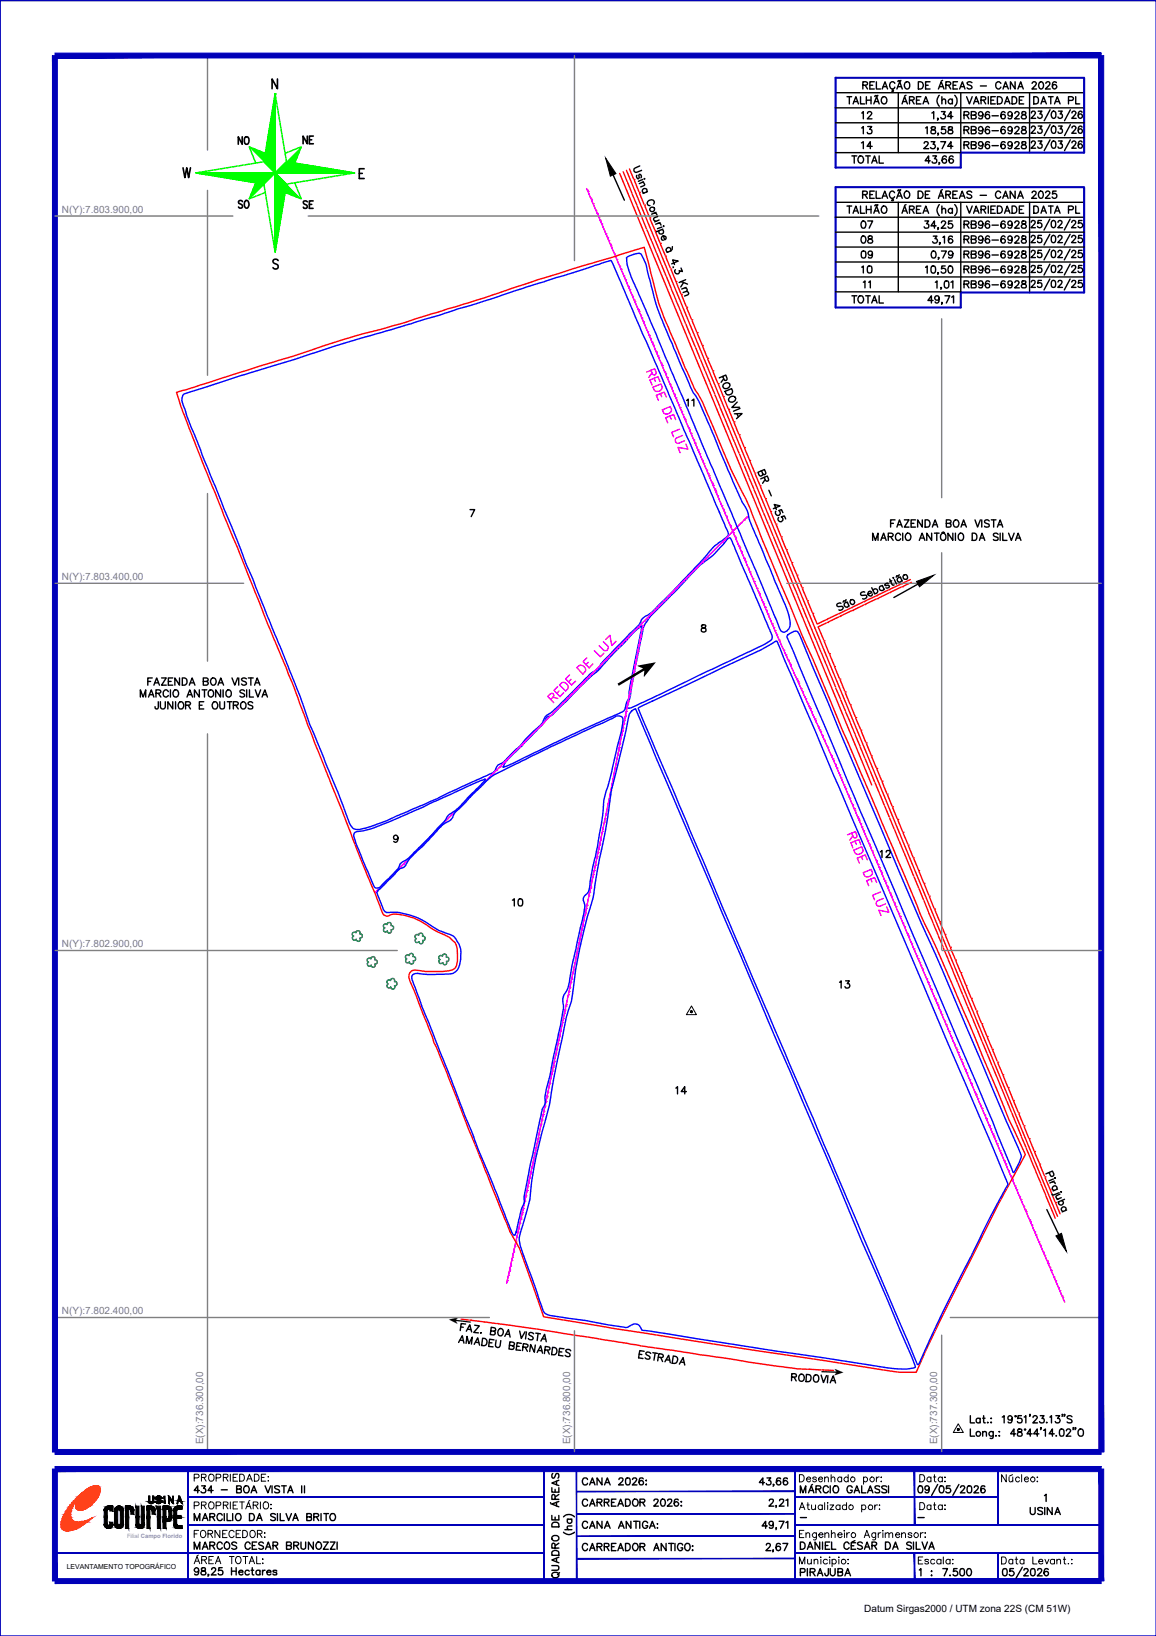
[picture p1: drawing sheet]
<svg xmlns="http://www.w3.org/2000/svg" width="210mm" height="297mm" viewBox="0 0 210 297" stroke-linecap="round" stroke-linejoin="round" font-family="sans-serif">
<defs><g id="words">
<text font-size="9.5" x="113.3" y="127.7" transform="rotate(-31 113.3 127.7)">→</text>
<g font-size="4.8">
<text x="86.1" y="238.4" transform="rotate(-173 86.1 238.4)">→</text>
<text x="148.7" y="250.8" transform="rotate(2 148.7 250.8)">→</text>
</g>
<g font-size="4.4">
<text x="155.2" y="22.9">12</text>
<text x="42" y="27.5">NO</text>
<text x="155.2" y="28.2">14</text>
<text x="42" y="39.2">SO</text>
<text x="54" y="39.2">SE</text>
<text x="152.4" y="39.9">TALHÃO</text>
<text x="155.2" y="42.7">07</text>
<text x="155.2" y="50.8">10</text>
<text x="158.7" y="157">12</text>
<text x="91.7" y="165.8">10</text>
<text x="151.3" y="180.6">13</text>
</g>
<g font-size="4">
<text x="54" y="27.2">NE</text>
<text x="155.2" y="25.4">13</text>
<text x="173.9" y="25.4">RB96-6928</text>
<text x="186.6" y="39.9">DATA PL</text>
<text x="155.2" y="48">09</text>
<text x="173.9" y="48">RB96-6928</text>
<text x="158.7" y="53.6" transform="rotate(-90 158.7 53.6)">11</text>
<text x="153.5" y="56.1">TOTAL</text>
<text x="123.5" y="74.8">11</text>
<text x="84" y="94.9">7</text>
<text x="121.4" y="199.7">14</text>
</g>
<g font-size="2.6">
<text x="143.9" y="276.9">-</text>
<text x="165.5" y="276.9">-</text>
</g>
<g font-size="1.8" fill="#808080">
<text x="11.2" y="38.7">N(Y):7.803.900,00</text>
<text x="11.2" y="105.3">N(Y):7.803.400,00</text>
<text x="11.2" y="172">N(Y):7.802.900,00</text>
<text x="11.2" y="238.7">N(Y):7.802.400,00</text>
<text x="36.9" y="262.2" transform="rotate(-90 36.9 262.2)">E(X):736.300,00</text>
<text x="103.5" y="262.2" transform="rotate(-90 103.5 262.2)">E(X):736.800,00</text>
<text x="170.2" y="262.2" transform="rotate(-90 170.2 262.2)">E(X):737.300,00</text>
</g>
<text font-size="1.8" x="156.9" y="292.6">Datum Sirgas2000 / UTM zona 22S (CM 51W)</text>
<text font-size="1.3" x="12.1" y="284.9">LEVANTAMENTO TOPOGRÁFICO</text>
<text font-size="1.1" fill="#989898" x="23.1" y="279.2">Filial Campo Florido</text>
</g></defs>
<!-- layer: 0114000434008 -->
<path d="M126.5 103.2l.6-.6a24 24 0 0 0 5.1-4.9l.2-.1a1.48 1.48 0 0 1 .7 1.1l6.6 15.6a2.76 2.76 0 0 1 .4 1.8 12.5 12.5 0 0 1-3.7 2.1l-20.7 9.8-1.1 .5-.6 .1-.1-.4 .6-1.9 .4-3.1 1.5-7.2a7.2 7.2 0 0 1 2.9-5.4zM99.1 130.4l.4-.3a3.3 3.3 0 0 0 1.9-1.4l5.7-5.7a23.9 23.9 0 0 0 4-4l4.2-4.4 1.2-.9-.5 3.2a72.8 72.8 0 0 0-1.8 9.9l-.5 1.1a1.49 1.49 0 0 1-1.3 1.6l-8.6 3.9-10.9 5.3-1.5 .6 .1-.2a8.3 8.3 0 0 1 2.4-2.9l4.7-4.7z" fill="none" stroke="#00f" stroke-width=".25"/>
<!-- layer: RODOVIA -->
<g fill="none" stroke="#f00" stroke-width=".25">
<path d="M112.5 31.5l45.8 111M113.2 31.2l.7 1.8M113.7 30.9l78.3 189.9M114 33.1l.8 2M114.8 35.3l.9 1.9M115.7 37.4l.8 2M116.6 39.6l.8 2M117.5 41.7l.8 2M118.4 43.8l.8 2M119.3 46l.8 2M120.1 48.2l.8 1.9M121 50.3l.8 2"/>
<path d="M121.9 52.4l.8 2M122.8 54.6l.8 1.9M123.7 56.7l.8 2M124.5 58.9l.8 2M125.4 61l.8 2M126.3 63.1l.8 2M127.2 65.3l.8 2M128.1 67.5l.8 1.9M128.9 69.6l.9 2M129.8 71.7l.9 2M130.7 73.9l.8 1.9M131.6 76l.8 2"/>
<path d="M132.5 78.2l.8 2M133.4 80.3l.8 2M134.3 82.5l.8 1.9M135.2 84.6l.8 2M136 86.8l.9 1.9M136.9 88.9l.9 2M137.8 91l.8 2M138.7 93.2l.8 2M139.6 95.3l.8 2M140.5 97.5l.8 2M141.4 99.6l.8 2M142.2 101.8l.8 1.9"/>
<path d="M143.1 103.9l.8 2M144 106.1l.8 1.9M144.9 108.2l.8 2M145.8 110.3l.8 2M146.6 112.5l1.6 3.7M148.3 116.4l.8 1.9M149.1 118.5l.8 2M150 120.6l.8 2M150.9 122.8l.8 1.9M151.8 125l.8 1.9M152.7 127.1l.8 2M153.5 129.2l.9 2"/>
<path d="M154.4 131.3l.9 2M155.3 133.5l.9 2M156.2 135.7l.8 1.9M157.1 137.8l.8 2M158 139.9l.8 2M158.9 142.1l.8 1.9M159.8 144.2l.8 2M160.7 146.4l.8 1.9M161.5 148.5l.8 2M162.4 150.7l.8 1.9M164.2 154.9l.8 2M165.1 157.1l.8 2"/>
<path d="M166 159.2l.8 2M166.9 161.4l.8 2M167.8 163.5l.8 2M168.6 165.7l.9 1.9M169.5 167.8l.8 2M170.4 170l.8 1.9M171.3 172.1l.8 2M172.2 174.2l.8 2M173.1 176.4l.8 1.9M173.9 178.5l.9 2M174.8 180.7l.8 2M175.7 182.8l.8 2"/>
<path d="M176.6 184.9l.8 2M177.5 187.1l.8 2M178.4 189.3l.8 1.9M179.3 191.4l.8 2M180.2 193.5l.8 2M181.1 195.7l.8 1.9M181.9 197.8l.9 2M182.8 200l.8 1.9M183.7 202.1l.8 2M184.6 204.2l.8 2M185.5 206.4l.8 2M186.4 208.5l.8 2"/>
<path d="M187.2 210.7l.9 2M188.1 212.8l.9 2M189 215l.9 1.9M189.9 217.1l.8 2M190.8 219.2l.8 2"/>
</g>
<!-- layer: ESTRADA -->
<g fill="none" stroke="#f00" stroke-width=".25">
<path d="M114.3 30.7l.7 1.7M115.1 32.6h.1M115.2 32.8l.8 1.9M116.1 34.9h.1M116.1 35.1l.8 2M117 37.2h.1M117.1 37.4l.8 2M118 39.6h.1M118 39.7l.9 2M118.9 41.9h.1M119 42l.8 2M119.9 44.2h.1"/>
<path d="M119.9 44.4l.9 1.9M120.8 46.5h.1M120.9 46.7l.8 1.9M121.8 48.8h.1M121.9 49l.8 2M122.7 51.1h.1M122.8 51.3l.8 2M123.7 53.5h.1M123.8 53.6l.8 2M124.7 55.8h.1M124.7 56l.8 1.9M125.6 58.1h.1"/>
<path d="M125.7 58.3l.8 1.9M126.6 60.4h.1M126.6 60.6l.9 2M127.5 62.7h.1M127.6 62.9l.8 2M128.5 65.1h.1M128.5 65.2l.9 2M129.4 67.3h.1M129.5 67.5l.8 2M130.4 69.7h.1M130.5 69.8l.8 2M131.3 72h.1"/>
<path d="M131.4 72.2l.8 2M132.3 74.3h.1M132.4 74.5l.8 1.9M133.3 76.6h.1M133.3 76.8l.8 2M134.2 78.9h.1M134.3 79.1l.8 2M135.2 81.3h.1M135.2 81.4l.9 2M136.1 83.6h.1M136.2 83.8l.8 1.9M137.1 85.9h.1"/>
<path d="M137.1 86l.9 2M138 88.2h.1M138.1 88.4l.8 2M139 90.5h.1M139.1 90.7l.8 2M139.9 92.9h.1M140 93l.8 2M140.9 95.2h.1M141 95.3l.8 2M141.9 97.5h.1M141.9 97.6l.8 2M142.8 99.8h.1"/>
<path d="M142.9 100l.8 1.9M143.8 102.1h.1M143.8 102.3l.9 2M144.7 104.4h.1M144.8 104.6l.8 2M145.7 106.8h.1M145.7 106.9l.9 2M146.6 109.1h.1M146.7 109.2l.8 2M147.6 111.4h.1M147.7 111.6l.7 1.7 1.5-.7M149.6 116.4h.1"/>
<path d="M149.7 116.5l.8 2M150 112.5h.1M150.1 113.1l-1.6 .7 1.1 2.4M150.2 113h.1M150.6 118.7h.1M150.7 118.9l.8 1.9M152.1 111.5l-1.9 .9M152.3 111.4h.1M152.3 112l-1.9 .9M152.5 111.9h.1M154.4 110.4l-1.9 1M154.6 110.3h.1"/>
<path d="M154.6 110.9l-1.9 .9M154.8 110.9h.1M156.7 109.3l-2 1M156.8 109.2h.1M156.8 109.8l-1.9 1M157 109.8h.1M158.9 108.3l-1.9 .9M159.1 108.2h.1M159.1 108.7l-1.9 1M159.3 108.7h.1M161.2 107.2l-1.9 .9M161.4 107.1h.1"/>
<path d="M161.4 107.7l-1.9 .9M161.5 107.6h.1M163.4 106.1l-1.9 .9M163.6 106h.1M163.7 106.6l-2 .9M163.8 106.5h.1M165.3 105.2l-1.5 .7M165.5 105.7l-1.5 .8M151.5 121h.1M151.6 121.2l.8 1.9M152.5 123.3h.1M152.6 123.5l.8 2"/>
<path d="M153.5 125.6h.1M153.5 125.8l.8 2M154.4 128h.1M154.5 128.1l.8 2M155.4 130.3h.1M155.4 130.5l.9 1.9M156.3 132.6h.1M156.4 132.7l.8 2M157.3 134.9h.1M157.4 135.1l.8 2M158.2 137.2h.1M158.3 137.4l.8 1.9"/>
<path d="M159.2 139.5h.1M159.3 139.7l.8 2M160.1 141.8h.1M160.2 142l.8 2M161.1 144.2h.1M161.2 144.3l.8 2M162.1 146.5h.1M162.1 146.7l.8 1.9M163 148.8h.1M163.1 149l.8 1.9M164 151.1h.1M164 151.3l.8 2"/>
<path d="M164.9 153.4h.1M165 153.6l.8 2M165.9 155.8h.1M165.9 155.9l.9 2M166.8 158.1h.1M166.9 158.2l.8 2M167.8 160.4h.1M167.9 160.6l.8 1.9M168.7 162.7h.1M168.8 162.9l.8 2M169.7 165h.1M169.8 165.2l.8 2"/>
<path d="M170.6 167.3h.1M170.7 167.5l.8 2M171.6 169.7h.1M171.7 169.8l.8 2M172.6 172h.1M172.6 172.2l.8 1.9M173.5 174.3h.1M173.6 174.5l.8 1.9M174.5 176.6h.1M174.5 176.8l.8 2M175.4 178.9h.1M175.5 179.1l.8 2"/>
<path d="M176.4 181.3h.1M176.4 181.4l.8 2M177.3 183.6h.1M177.4 183.8l.8 1.9M178.3 185.9h.1M178.4 186l.8 2M179.2 188.2h.1M179.3 188.4l.8 2M180.2 190.5h.1M180.3 190.7l.8 1.9M181.1 192.9h.1M181.2 193l.8 2"/>
<path d="M182.1 195.1h.1M182.2 195.3l.8 2M183 197.5h.1M183.1 197.6l.8 2M184 199.8h.1M184.1 200l.8 1.9M185 202.1h.1M185 202.3l.8 1.9M185.9 204.4h.1M186 204.6l.8 2M186.9 206.7h.1M186.9 206.9l.8 2"/>
<path d="M187.8 209.1h.1M187.9 209.2l.8 2M188.8 211.4h.1M188.8 211.6l.9 1.9M189.7 213.7h.1M189.8 213.9l.8 1.9M190.7 216h.1M190.8 216.2l.8 2M191.6 218.3h.1M191.7 218.5l.8 1.9M83.7 239.5l1.4 .2M85.3 239.7h.1"/>
<path d="M85.5 239.7l2.1 .3M87.8 240h.1M88 240l2.1 .3M90.3 240.3h.1M90.5 240.4l7.4 1 18.5 3 16.3 2.3a151.9 151.9 0 0 0 13.9 1.9M146.8 248.6h.1M147 248.6l2.1 .1M149.3 248.7h.1M149.5 248.7l1.8 .1"/>
</g>
<!-- layer: TEXTO_DIVERSOS -->
<g fill="none" stroke="#000" stroke-width=".25">
<path d="M115.7 31.8a.36 .36 0 0 0-.1 .4 .36 .36 0 0 0 .4 .2l.1-.7a.38 .38 0 0 1 .3 .2 .38 .38 0 0 1 0 .4M116.2 30.1l-.9 .4-.2 .3a.42 .42 0 0 0 .1 .4 .42 .42 0 0 0 .5 .1l.8-.4M116.6 33.1l.3 .1 .2 .4-.8 .3M116.7 32.6l-.8 .3M116.8 33l-.7 .3M117 32.4l.1 .1h-.1zM117.4 34.9a.41 .41 0 0 0-.2-.6 .41 .41 0 0 0-.5 .2 .41 .41 0 0 0 .3 .5M117.6 34.8l-.8 .3M118.7 37.1a.53 .53 0 0 0-.1-.8 .53 .53 0 0 0-.7 .1 .48 .48 0 0 0-.4 .5 .48 .48 0 0 0 .5 .4M118.7 38.7a.41 .41 0 0 1 .6 .3M119.1 38.6l-.8 .3M119.4 39.3l-.7 .4v.3l.4 .2"/>
<path d="M119.7 39.9l-.8 .4M119.5 40.5a.38 .38 0 0 1 .5 .4M119.8 40.4l-.8 .3M120.2 41.7a.42 .42 0 0 1 .3 .5 .42 .42 0 0 1-.6 .3 .42 .42 0 0 1-.2-.6M120.2 41.2l-.8 .3M120.4 41.6l-1.3 .5M120.4 42.8l.3 .7a.4 .4 0 0 0 .2-.5 .4 .4 0 0 0-.5-.2 .4 .4 0 0 0-.3 .5v.2l.3 .1M120.5 41v.1zM121.8 45.6a.42 .42 0 0 0-.2-.6 .42 .42 0 0 0-.6 .2 .42 .42 0 0 0 .3 .5M121.9 45.5l-.8 .3M122 47.9l1.1-.5-1-.2 .4 .8M122.1 44.8l-.1 .5"/>
<path d="M122.3 48.5h-.1l.1 .1M123.7 48.7l.2 .6-.6-.2a.43 .43 0 0 1-.5 .6 .43 .43 0 0 1-.2-.7M123.7 51.1l1.1 .5M124.1 51.3l-.5 .8M124.4 52.3l.3 .1 .1 .4-.8 .3M124.5 50.8l-1.2 .5M124.6 52.2l-.8 .3M124.6 52.9l.4 .2v.3l-.7 .3M131.2 68.4l.4 .6h.3l.1-.2-.2-.7-1.2 .5M131.4 69.8a.62 .62 0 0 1 .7-.3 .62 .62 0 0 1 .4 .5 .64 .64 0 0 1-.6 .6 .64 .64 0 0 1-.6-.6zM131.4 68.8l-.5 .6M131.7 71.1l1.1-.5 .2 .4a.69 .69 0 0 1-.4 .6 .69 .69 0 0 1-.8-.1z"/>
<path d="M132.5 72.2a.59 .59 0 0 1 .6-.3 .59 .59 0 0 1 .5 .6 .64 .64 0 0 1-.7 .5 .64 .64 0 0 1-.6-.5zM133.3 75.1h1.4l-1 .9M133.8 75.1l.3 .6M133.9 73l-1 1 1.4-.1M134.4 74.2l-1.2 .5M138.3 85.5l.3 .6 .2 .1 .2-.2-.2-.8-1.2 .6 .2 .5 .4 .1 .3-.1v-.3M138.8 86.7l.3 .6 .4-.1-.2-.8-1.2 .5M138.9 87.1l-.4 .6M139.6 89l.4 1M140.4 92.4l1.2-.6-1-.2 .4 .9M140.9 92.8a.47 .47 0 0 0 .1 .7 .47 .47 0 0 0 .6-.2 .47 .47 0 0 0-.2-.6l.5-.2 .3 .6M141.4 94a.46 .46 0 0 0 .1 .7 .46 .46 0 0 0 .6-.2 .46 .46 0 0 0-.2-.7l.5-.1 .3 .5"/>
<path d="M152.7 109.5h-.2a.53 .53 0 0 0-.6 .4l.2 .2 .9 .1a.48 .48 0 0 1-.1 .5 .48 .48 0 0 1-.6 0M153.6 108.9l-.1 .3-.3-.1-.1 .2M153.8 109.3l.4 .8M153.9 109.5a.41 .41 0 0 0-.6 .2 .41 .41 0 0 0 .3 .5 .41 .41 0 0 0 .5-.3M157 107.5l-.2-.1a.53 .53 0 0 0-.5 .5l.2 .2h.7a.31 .31 0 0 1 .2 .2 .31 .31 0 0 1-.2 .3l-.4 .2-.2-.1M158.3 106.7l.5 1.2M158.4 107.9a.41 .41 0 0 1-.5 .3 .41 .41 0 0 1-.3-.6 .41 .41 0 0 1 .6-.1l.1 .1-.7 .3M158.5 107.3a.42 .42 0 0 1 .6-.4 .42 .42 0 0 1 .2 .6 .42 .42 0 0 1-.6 .2M160.2 106.3l.4 .7M160.3 106.5a.41 .41 0 0 0-.6 .2 .41 .41 0 0 0 .3 .5 .41 .41 0 0 0 .5-.3M161.3 105.9h-.3l-.3 .2 .1 .2 .4-.1 .3 .2-.3 .4-.3-.1M161.5 105.1l.5 1 .1 .1h.2"/>
<path d="M161.9 105.4l-.4 .2M162.2 104.8l.1 .2zM162.4 105.2l.4 .8M163.3 104.3l-.2 .3-.2-.1-.2 .3M163.4 104.7l.4 .8M163.5 104.9a.42 .42 0 0 0-.5 .2 .42 .42 0 0 0 .2 .6 .42 .42 0 0 0 .5-.3M190.5 212.9l.3 .7h.3l.2-.2v-.3l-.2-.5-1.2 .5M191.1 214.6l.3 .1 .2 .2M191.3 214.1l-.8 .3M191.4 214.4l-.8 .4M191.6 213.9h.1M191.9 215.9a.41 .41 0 0 0-.3-.5 .41 .41 0 0 0-.5 .2 .41 .41 0 0 0 .3 .5"/>
<path d="M192 215.9l-.8 .3M192.3 216.6l-1.1 .4-.2-.2M192.4 216.8l-.7 .4 .2 .4 .3 .1M192.7 216.4v.1zM192.7 217.5l-.8 .3M192.7 218a.41 .41 0 0 1 .3 .6 .41 .41 0 0 1-.6 .2 .41 .41 0 0 1-.1-.6M193.3 217.7l-1.2 .6M193.5 219.7a.41 .41 0 0 0-.2-.5 .41 .41 0 0 0-.6 .2 .41 .41 0 0 0 .3 .5M193.7 219.7l-.8 .3M83.3 243.7l.6-1.2 .3 1.4M83.5 243.3l.6 .1M83.7 240.9l.4 .1"/>
<path d="M84.5 240.4l-.8-.1-.1 1.3M84.6 243.9l.2-1.3 .3 1.4 .7-1.2-.2 1.2M84.7 241.7l.6-1.2 .3 1.3M84.9 241.3l.6 .1M86.1 244.1l.6-1.2 .4 1.3M86.2 240.6l.8 .1-1 1.2 .9 .1M86.4 243.7l.6 .1M87.3 242v.1l.1-.1M87.6 243a.71 .71 0 0 1 .8 .4 .71 .71 0 0 1-.2 .8l-.7 .1zM88.8 243.8h.5M89.1 241.6l.7 .1 .2-.2-.1-.3-.7-.2-.2 1.3 .6 .1 .3-.2v-.4l-.2-.1M89.7 243.3l-.8-.2-.2 1.4h.8"/>
<path d="M90.1 243.3l-.1 .9 .1 .3a.43 .43 0 0 0 .7-.2l.1-.9M90.6 241.4a.53 .53 0 0 1 .7 0 .53 .53 0 0 1 .1 .7 .53 .53 0 0 1-.8 .4 .53 .53 0 0 1-.2-.8zM91.7 242.6l.6-1.2 .3 1.4M91.9 242.2l.6 .1M92.5 244.2l.8 .1 .1-.4-.8-.3-.2 1.3 .6 .1h.2l.1-.4-.3-.3M93.8 244.4l.5 .1M94.4 241.7l.3 1.3 .6-1.2M94.7 243.9l-.8-.1-.2 1.3 .8 .1M95 244.5l.7 .1 .1-.4-.8-.2-.1 1.2M95.4 244.6l.4 .7M95.6 241.8l-.2 1.3M96.9 242.2l-.1-.2a.46 .46 0 0 0-.8 .2l.8 .6v.3a.53 .53 0 0 1-.9-.1"/>
<path d="M97.2 244.2l-.2 1.3-.6-1.4-.2 1.3M97.3 242l.8 .2M97.5 245.6l.7-1.3 .3 1.4M97.7 242.1l-.2 1.3M97.7 245.2l.7 .1M98.2 243.5l.7-1.2 .3 1.3M98.5 243.1h.6M99 245.1h.7l.2-.2-.1-.2-.8-.2-.2 1.3M99.4 245.1l.3 .8M100.3 244.6l.5 .1a.7 .7 0 0 1 .3 .7 .7 .7 0 0 1-.5 .6l-.4-.1zM101.5 245.4l.5 .1M102.4 244.9l-.8-.1-.2 1.3 .8 .1"/>
<path d="M103.6 245.3a.51 .51 0 0 0-.9 0l.1 .2 .6 .3 .1 .4a.57 .57 0 0 1-.9-.1M116 245.9h.5M117 245.3l-.8-.1-.2 1.3 .8 .2M118.2 245.7l-.6-.2-.3 .2 .7 .8a.49 .49 0 0 1-.4 .3 .49 .49 0 0 1-.5-.3M118.5 245.6l.9 .1M119 245.7l-.3 1.3M119.5 246.4l.8 .1 .1-.2v-.3l-.2-.1-.6-.1-.2 1.3M120 246.5l.3 .7M120.7 247.3l.7-1.2 .3 1.3M121 246.9l.6 .1M122.3 246.2l.4 .1a.67 .67 0 0 1 .4 .7 .67 .67 0 0 1-.6 .6l-.5-.1zM123.4 247.7l.6-1.2 .3 1.3"/>
<path d="M123.6 247.3l.6 .1M143.7 250h.8l.1-.2-.1-.3-.7-.1-.1 1.3M144.2 250l.4 .7M145.2 249.7l.3-.2a.63 .63 0 0 1 .5 .7 .63 .63 0 0 1-.8 .5l-.2-.4zM146.4 249.5l.5 .1a.67 .67 0 0 1 .4 .6 .67 .67 0 0 1-.5 .7h-.5zM147.8 249.8a.55 .55 0 0 1 .7 0 .55 .55 0 0 1 .2 .7 .49 .49 0 0 1-.5 .4 .49 .49 0 0 1-.5-.5zM149.1 249.7l.4 1.3 .6-1.2M150.3 249.8l-.1 1.3M150.7 251.1l.6-1.3 .4 1.3M151 250.6l.6 .1"/>
<circle cx="118.4" cy="38" r=".43"/>
<circle cx="154.8" cy="109.3" r=".44"/>
<circle cx="164.4" cy="104.8" r=".43"/>
</g>
<!-- layer: 0114000434007 -->
<path d="M33.2 71.8l.5-.4 9.9-3.2 9.7-2.9 9.9-3.2 16.8-4.9 31-9.9 21 48.9a.92 .92 0 0 1 0 1.3l-1.1 .8a15.4 15.4 0 0 0-3.5 3.5l-6.9 7.2a14.1 14.1 0 0 1-3.1 2.8 2.58 2.58 0 0 0-1.4 1.6l-6.3 6.4-.6 .8-.3 .6a1.35 1.35 0 0 1-1.1 .8l-.6 .4-5.3 5.4a10.3 10.3 0 0 1-2.7 2.2l-.3 .5a5.3 5.3 0 0 1-2.1 2.5l-1.4 1.3-.8 1.1-2.5 2.4a3.3 3.3 0 0 1-1.6 1.1l-.2 .4a1.72 1.72 0 0 1-1.3 1.3l-9.4 4.4-10.3 4.4a16.3 16.3 0 0 1-4.4 1.2 2.02 2.02 0 0 1-1.6-1.8l-1.7-4.7-3.4-8.2a75.6 75.6 0 0 1-3.7-9.8l-19.7-48.5-1.7-4.8z" fill="none" stroke="#00f" stroke-width=".25"/>
<!-- layer: REDE_DE_LUZ -->
<g fill="none" stroke="#f0f" stroke-width=".25">
<path d="M106.5 34.2l.1 .2M106.6 34.5h.1M106.6 34.4v.1M106.7 34.6v.1M106.8 34.8h.1M106.8 34.8v.2M106.9 35.1v.1M106.9 35.2l.1 .1M107 35.4l.1 .1M107.1 35.5v.2M107.1 35.8h.1M107.2 35.8l.1 .2"/>
<path d="M107.3 36h.1M107.3 36.1l.1 .2M107.4 36.3h.1M107.4 36.4h.1M107.4 36.4l.1 .2M107.5 36.6h.1M107.6 36.7l.1 .2M107.6 36.6v.1M107.7 37h.1M107.7 37l.1 .2M107.8 37.3h.1M107.9 37.3v.2"/>
<path d="M107.9 37.5h.1M107.9 37.6h.1M108 37.7v.1M108 37.8l.1 .1M108.1 38l.1 .1M108.2 38.2h.1M108.2 38.1v.1M108.2 38.3l.1 .2M108.3 38.5l.1 .2M108.5 38.8h.1M108.5 38.9l.1 .2M108.6 39.2l.1 .1"/>
<path d="M108.7 39.4h.1M108.8 39.4h.1M108.8 39.5v.2M108.9 39.7l.1 .2M109 40h.1M109 40v.1M109 40.1l.1 .2M109.1 40.3v.1M109.1 40.4l.1 .1M109.2 40.6h.1M109.3 40.7h.1M109.3 40.7l.1 .2"/>
<path d="M109.4 41h.1M109.4 41l.1 .2M109.5 41.2h.1M109.5 41.3h.1M109.6 41.3v.2M109.6 41.5v.1M109.7 41.6v.2M109.8 41.8v.1M109.8 41.9h.1M109.8 41.9l.1 .2M109.9 42.1l.1 .3M110 42.4h.1"/>
<path d="M110 42.5h.1M110.1 42.6l.1 .1M110.2 42.7v.1M110.2 42.9l.1 .1M110.3 43v.1M110.3 43.1h.1M110.3 43.2l.1 .2M110.4 43.4l.1 .2M110.5 43.7h.1M110.6 43.7l.1 .2M110.7 44v.1M110.7 44.1l.1 .1"/>
<path d="M110.8 44.3h.1M110.8 44.4h.1M110.9 44.4l.1 .2M111 44.6h.1M111 44.7v.2M111 44.9h.1M111.1 44.9v.1M111.1 45l.1 .2M111.2 45.2v.1M111.3 45.3v.2M111.3 45.5l.1 .1M111.4 45.6l.1 .2"/>
<path d="M111.5 45.9h.1M111.5 45.9l.1 .2M111.6 46.1h.1M111.6 46.2l.1 .2M111.7 46.4h.1M111.8 46.5h.1M111.8 46.6v.1M111.8 46.7v.1M111.9 46.8l.1 .3M111.9 46.8h.1M112 47.1h.1M112 47.1l.1 .3"/>
<path d="M112.1 47.4l.1 .2M112.2 47.7h.1M112.3 47.7h.1M112.3 47.8l.1 .1M112.4 47.9v.1M112.4 48.1l.1 .1M112.5 48.2v.1M112.5 48.3h.1M112.6 48.4v.1M112.6 48.5v.2M112.7 48.7v.1M112.8 48.9h.1"/>
<path d="M112.8 48.9v.1M112.8 49l.1 .1M112.9 49.2v.1M112.9 49.3l.1 .1M113 49.5h.1M113 49.6h.1M113.1 49.6l.1 .2M113.2 49.9l.1 .2M113.3 50.1h.1M113.3 50.2h.1M113.3 50.2l.1 .2M113.4 50.4h.1"/>
<path d="M113.5 50.4v.1M113.5 50.5v.2M113.5 50.7h.1M113.6 50.8h.1M113.6 50.8l.1 .2M113.7 51.1l.1 .2M113.8 51.3h.1M113.8 51.4h.1M113.9 51.5v.1M113.9 51.6l.1 .1M114 51.8v.1M114 51.9l.1 .1"/>
<path d="M114.1 52h.1M114.1 52.1l.1 .1M114.2 52.2v.2M114.3 52.4v.1M114.3 52.6h.1M114.4 52.7v.1M114.5 52.9h.1M114.5 53l.1 .1M114.6 53.2h.1M114.6 53.3l.1 .2M114.8 53.5l.1 .2M114.9 53.8h.1"/>
<path d="M114.9 53.8l.1 .2M115 54.1h.1M115 54.1v.1M115 54.2l.1 .1M115.1 54.4h.1M115.1 54.5h.1M115.1 54.5l.2 .2M115.3 54.8h.1M115.3 54.8l.1 .2M115.4 55h.1M115.4 55.1h.1M115.4 55.1l.1 .2"/>
<path d="M115.5 55.3v.1M115.6 55.4v.2M115.7 55.6v.1M115.7 55.7v.2M115.8 55.9v.1M115.8 56l.1 .2M115.9 56.2h.1M115.9 56.3l.1 .2M116 56.5h.1M116 56.6h.1M116.1 56.7l.1 .1M116.2 56.8v.1"/>
<path d="M116.2 57l.1 .2M116.3 57.2h.1M116.3 57.3l.1 .2M116.5 57.5v.2M116.5 57.8h.1M116.6 57.8l.1 .2M116.7 58.1v.1M116.7 58.2l.1 .2M116.8 58.4h.1M116.9 58.5l.1 .2M117 58.7v.1M117 58.8l.1 .2"/>
<path d="M117.1 59h.1M117.1 59v.1M117.1 59.1l.1 .2M117.2 59.3v.1M117.3 59.4v.1M117.3 59.6h.1M117.3 59.7h.1M117.4 59.7v.2M117.5 60l.1 .2M117.5 59.9h.1M117.6 60.2h.1M117.6 60.3h.1"/>
<path d="M117.6 60.4l.1 .1M117.7 60.5v.1M117.8 60.6h.1M117.8 60.6l.1 .2M117.9 60.8v.1M117.9 60.9h.1M117.9 60.9l.1 .3M118 61.2l.1 .2M118.1 61.5h.1M118.2 61.5h.1M118.2 61.6v.1M118.2 67.2l.4 .8h.4l.1-.5-.2-.5-1.5 .5"/>
<path d="M118.2 61.8h.1M118.3 61.9l.1 .1M118.4 62v.1M118.4 67.7l-.6 .8M118.4 62.1h.1M118.4 62.2l.1 .2M118.5 62.4v.1M118.6 70.3l1.4-.6 .2 .5a.82 .82 0 0 1-.5 .8 .82 .82 0 0 1-.9-.2zM118.6 62.5v.1M118.7 62.7h.1M118.7 62.7v.1M118.7 62.8v.1"/>
<path d="M118.8 63v.1M118.8 68.7l.2 .5M118.8 63.1l.1 .1M118.9 63.3h.1M118.9 63.4h.1M119 63.4v.2M119 63.7l.2 .2M119 63.6h.1M119.2 63.9h.1M119.2 64l.1 .2M119.3 64.2h.1M119.3 64.2v.1"/>
<path d="M119.3 64.3l.1 .2M119.4 64.5h.1M119.5 64.6h.1M119.5 64.6v.2M119.6 64.9h.1M119.6 64.9l.1 .2M119.7 65.1h.1M119.7 65.2l.1 .3M119.8 69.3l-.3-.9-1.5 .6 .4 .9M119.9 65.6v.1M119.9 65.7l.1 .1M119.9 71.4l.2 .6"/>
<path d="M120 65.8h.1M120 65.9l.1 .2M120.1 66.1h.1M120.1 66.2l.1 .1M120.2 66.4h.1M120.2 66.4l.1 .2M120.3 74.4l1.4-.6 .2 .5a.84 .84 0 0 1-.5 .8 .84 .84 0 0 1-.9-.2zM120.4 66.7h.1M120.4 66.8v.1M120.5 67h.1M120.5 67.1l.1 .2M120.6 67.3h.1"/>
<path d="M120.6 67.4l.1 .1M120.7 67.6h.1M120.8 67.6l.1 .2M120.9 67.9h.1M120.9 67.9v.1M120.9 68l.1 .1M121 72.1l-.4-.9-1.4 .6 .3 .9M121 68.2h.1M121 68.3l.1 .2M121 68.2v.1M121.2 68.6h.1M121.2 68.6l.1 .2"/>
<path d="M121.3 68.9l.1 .2M121.4 69.1h.1M121.4 69.2h.1M121.5 69.2v.2M121.5 69.4v.1M121.6 69.5v.2M121.6 75.6l.3 .5M121.7 69.8h.1M121.7 69.7v.1M121.7 69.8l.1 .2M121.8 70.1l.1 .2M121.8 70h.1"/>
<path d="M121.9 70.3h.1M121.9 70.4h.1M122 70.5v.1M122 70.6l.1 .1M122.7 76.2l-.4-.9-1.4 .5 .3 1M123.4 77.9l-1.4 .6 .3 .8M123.9 79.1l-1 .4a.52 .52 0 0 0-.2 .7 .52 .52 0 0 0 .6 .3l1-.5M124.3 76l.1 .2M124.4 76.2h.1M124.5 76.3v.1M124.5 76.5h.1M124.5 76.5v.1"/>
<path d="M124.6 76.6v.1M124.7 76.8v.1M124.7 76.9l.1 .1M124.8 77.1v.1M124.8 77.2l.1 .2M124.9 77.4h.1M124.9 77.5h.1M125 77.5v.2M125.1 77.7h.1M125.1 77.8l.1 .2M125.2 78h.1M125.2 78v.1"/>
<path d="M125.2 78.1l.1 .2M125.3 78.3h.1M125.3 78.4l.1 .2M125.3 78.3v.1M125.5 78.7h.1M125.5 78.7l.1 .2M125.6 79l.1 .2M125.7 79.3h.1M125.7 79.4l.1 .1M125.8 79.5l.1 .1M125.9 79.7v.1M125.9 79.8l.1 .1"/>
<path d="M126 79.9h.1M126 80l.1 .2M124.5 80.6l.4 1-1.8-.4 .4 1M126.1 80.2h.1M126.2 80.2v.2M126.2 80.5h.1M126.3 80.6v.1M126.4 80.8h.1M126.4 80.9v.1M126.5 81.1h.1M126.5 81.2l.1 .2M126.6 81.4l.1 .2"/>
<path d="M126.6 81.4h.1M126.7 81.7h.1M126.8 81.7v.1M126.8 81.8l.1 .1M126.9 82h.1M126.9 82v.1M126.9 82.1l.1 .1M127 82.3h.1M127 82.4h.1M127 82.4l.1 .2M127.2 82.7l.1 .2M127.3 82.9h.1"/>
<path d="M127.3 83h.1M127.3 83l.1 .2M127.4 83.2v.1M127.5 83.3v.2M127.5 83.5l.1 .1M127.6 83.6h.1M127.6 83.6v.2M127.7 83.8v.1M127.7 83.9l.1 .2M127.8 84.1h.1M127.8 84.2l.1 .2M127.9 84.4l.1 .1"/>
<path d="M128 84.6v.1M128.1 84.8l.1 .3M128.1 84.7v.1M128.2 85.1l.1 .2M128.3 85.4h.1M128.4 85.4v.2M128.4 85.7h.1M128.5 85.7v.1M128.5 85.8l.1 .1M128.6 86h.1M128.6 86.1l.1 .2M128.7 86.3h.1"/>
<path d="M128.7 86.4l.1 .2M128.8 86.6h.1M128.9 86.6v.1M128.9 86.7v.2M128.9 86.9l.1 .1M129 87l.1 .2M129.1 87.2v.1M129.2 87.3v.2M129.2 87.6h.1M129.2 87.5h.1M129.3 87.6v.2M129.4 87.8h.1"/>
<path d="M129.4 87.9l.1 .2M129.5 88.1h.1M129.5 88.2h.1M129.5 88.3l.1 .1M129.6 88.4l.1 .1M129.6 99.9h.1M129.6 100l-.1 .1M129.7 88.5l.1 .3M129.7 99.9h.1M129.8 88.8h.1M129.8 88.8l.1 .2M129.8 99.7v.2"/>
<path d="M129.9 89.1h.1M129.9 99.7h.1M129.9 89.1l.1 .2M129.9 99.6h.1M130 89.4h.1M130 89.5l.1 .1M130.1 99.4l-.1 .2M130.1 89.6v.1M130.2 89.8l.1 .2M130.2 89.7h.1M130.2 99.4h.1M130.3 90h.1"/>
<path d="M130.3 90.1l.1 .2M130.3 99.3l-.1 .1M130.3 99.2h.1M130.4 99.2h.1M130.4 90.3v.1M130.5 90.4v.1M130.5 90.6h.1M130.6 90.6v.1M130.6 99l-.2 .1M130.6 90.7v.1M130.6 99h.1M130.6 90.9l.1 .1"/>
<path d="M130.6 98.9v.1M130.7 91l.1 .1M130.8 91.2h.1M130.8 91.3h.1M130.8 98.7h.1M130.8 98.8l-.1 .1M130.9 91.3v.2M130.9 91.6l.1 .2M131 98.5l-.1 .2M131.1 91.8h.1M131.1 98.5h.1M131.1 91.8v.1"/>
<path d="M131.1 91.9l.1 .2M131.2 92.1v.1M131.2 92.2l.1 .2M131.4 92.5h.1M131.4 92.5v.2M131.5 92.8l.1 .2M131.5 98.1l-.4 .3M131.5 98h.1M131.6 93h.1M131.6 98h.1M131.6 93.1h.1M131.6 93.2l.1 .1"/>
<path d="M131.7 93.3v.1M131.7 93.5l.1 .1M131.8 97.7l-.2 .2M131.8 93.6l.1 .1M131.9 93.7h.1M131.9 93.8l.1 .2M132 97.6l-.2 .1M132 97.6h.1M132 94v.1M132 94.1l.1 .1M132 97.5h.1M132.1 94.3h.1"/>
<path d="M132.2 94.4v.1M132.2 94.6h.1M132.2 97.3l-.1 .2M132.2 97.3h.1M132.3 94.7v.1M132.4 94.9h.1M132.4 95l.1 .2M132.4 97.1l-.1 .1M132.5 97.1h.1M132.5 95.2l.1 .2M132.5 95.2h.1M132.5 97v.1"/>
<path d="M132.6 95.5h.1M132.6 95.5l.2 .2M132.7 96.9l-.2 .1M132.7 96.8h.1M132.8 95.8v.1M132.8 95.9l.1 .1M132.9 96.1h.1M132.9 96.6l-.2 .2M132.9 96.2h.1M132.9 96.2l.1 .2M132.9 96.6h.1M133 96.5v.1"/>
<path d="M133.1 96.5v.2M133.1 96.7h.1M133.1 96.4h.1M133.1 96.4l-.1 .1M133.2 96.8l.1 .2M133.2 96.3h.1M133.3 97v.1M133.3 97.1l.1 .2M133.3 96.2v.1M133.4 97.3v.1M133.4 97.4h.1M133.4 96.1h.1"/>
<path d="M133.4 96.1v.1M133.5 97.4l.1 .2M133.6 97.7h.1M133.6 97.7v.2M133.6 95.9l-.1 .1M133.6 97.9h.1M133.6 95.9h.1M133.7 95.8v.1M133.7 98h.1M133.7 98l.1 .2M133.8 98.2l.1 .1M133.8 95.7l-.1 .1"/>
<path d="M133.9 98.4v.1M133.9 95.7h.1M133.9 95.6h.1M133.9 98.5l.1 .1M134 98.7l.1 .2M134.1 98.9h.1M134.1 95.4l-.2 .2M134.1 99l.1 .1M134.1 95.4h.1M134.2 95.4h.1M134.2 99.2h.1M134.2 99.2l.1 .2"/>
<path d="M134.3 99.5h.1M134.3 95.2h.1M134.3 95.2l-.1 .1M134.4 99.5v.1M134.4 99.6l.1 .1M134.5 99.8h.1M134.5 99.9l.1 .2M134.5 99.8v.1M134.5 95l-.1 .2M134.6 94.9v.1M134.6 94.9h.1M135 94.5l-.3 .4"/>
<path d="M135 94.5h.1M135.1 94.4h.1M135.3 94.2l-.2 .2M135.5 94.1h-.2M135.5 94h.1M135.6 93.9v.1M135.7 93.8l-.1 .1M106.6 119.5l-.7 .6 1.1 1.2 .7-.7M107.9 118.1l1.1 1.1 .6-.6M109.6 116.5l.8 .8a.55 .55 0 0 1-.1 .7 .55 .55 0 0 1-.7 .1l-.8-.9M109.9 119.9l-.1 .1M109.9 119.8h.1"/>
<path d="M110 116.1l.7-.8 .4 1.9 .7-.8M110 119.8h.1M110.4 119.4l-.3 .3M110.4 119.4h.1M110.5 119.3h.1M110.7 119.1l-.2 .2M110.7 119.1h.1M110.9 118.9l-.2 .1M110.9 118.9h.1M111 118.8v.1M111.1 118.7l-.1 .1M111.1 118.6h.1"/>
<path d="M111.2 118.6h.1M111.3 118.4l-.1 .2M111.4 118.4h.1M111.6 118.2l-.2 .2M111.6 118.2h.1M111.8 118l-.2 .1M111.8 117.9v.1M111.9 117.9h.1M112.1 117.8h-.2M112.3 117.5l-.2 .2M112.3 117.5h.1M112.4 117.4h.1"/>
<path d="M112.6 117.2l-.2 .2M112.7 117l-.1 .2M112.8 117h.1M113 116.7l-.1 .2M113.1 116.7h.1M113.2 116.6l-.1 .1M113.5 116.3l-.3 .2M113.5 116.3h.1M113.5 116.2h.1M113.7 116.1l-.1 .1M113.9 115.9l-.2 .2M114 115.8h.1"/>
<path d="M114.2 115.6l-.2 .1M114.2 115.5h.1M114.4 115.4l-.1 .1M114.4 115.3h.1M114.5 115.3h.1M114.6 115.1l-.1 .2M114.6 115.1h.1M114.7 115h.1M114.9 114.9l-.2 .1M114.9 114.8v.1M114.9 114.8h.1M115.1 114.7l-.1 .1"/>
<path d="M115.1 114.6h.1M115.3 114.4l-.1 .1M115.4 114.4h.1M115.4 114.3v.1M115.5 120h.1M115.5 119.7h.1M115.5 119.8v.1M115.6 114.2l-.2 .1M115.6 119.3h.1M115.6 119.5v.2M115.6 119.4h.1M115.7 114.1l-.1 .1"/>
<path d="M115.7 119.1h.1M115.7 119.1l-.1 .2M115.7 119h.1M115.7 118.7v.2M115.7 118.6v.1M115.8 113.9l-.1 .2M115.8 118.5l-.1 .1M115.8 113.9h.1M115.8 118.3h.1M115.8 118.4h.1M115.9 113.9h.1M115.9 118l-.1 .3"/>
<path d="M115.9 117.8h.1M115.9 117.8v.2M116 117.7h.1M116 117.4v.2M116 117.2v.2M116.1 117h.1M116.1 117.1h-.1M116.1 113.6l-.2 .2M116.1 116.7v.1M116.1 116.8v.2M116.2 116.5l-.1 .2M116.2 116.4h.1"/>
<path d="M116.2 116.1v.2M116.2 113.5v.1M116.3 113.4h.1M116.3 115.9l-.1 .2M116.3 115.7h.1M116.3 115.8h.1M116.4 115.4v.1M116.4 115.5l-.1 .2M116.5 115.1l-.1 .2M116.5 115v.1M116.5 114.8h.1M116.5 114.9v.1"/>
<path d="M116.5 113.2l-.1 .2M116.5 114.5v.3M116.6 114.4l-.1 .1M116.6 113.1v.1M116.6 114.2h.1M116.6 114.1h.1M116.6 114.2v.2M116.7 113.8v.2M116.7 113l-.1 .1M116.8 113.5l-.1 .3M117 112.8l-.2 .2M117 112.7h.1"/>
<path d="M117.1 112.7h.1M117.2 112.5l-.1 .1M117.4 112.3l-.2 .2M117.5 112.3h.1M117.5 112.2h.1M117.8 112l-.2 .2M117.9 111.8l-.1 .1M117.9 111.7v.1M118 111.7h.1M118.2 111.6l-.2 .1M118.2 111.5h.1M118.4 111.3l-.2 .1"/>
<path d="M118.4 111.3h.1M118.4 111.2v.1M118.6 111.1h.1M118.6 111.1l-.1 .1M118.7 111h.1M118.8 110.9l-.1 .1M118.9 110.8v.1M118.9 110.8h.1M119.1 110.6l-.1 .1M119.2 110.5l-.1 .1M119.3 110.4l-.1 .1M119.3 110.3h.1"/>
<path d="M119.4 110.3h.1M119.6 110.1l-.2 .2M119.8 109.9l-.1 .2M119.8 109.9h.1M119.8 109.8h.1M120.1 109.6l-.2 .2M120.1 109.6h.1M120.2 109.5h-.1M120.5 109.2l-.2 .2M120.5 109.2h.1M120.6 109.1h.1M120.9 108.7l-.3 .4"/>
<path d="M121 108.7h.1M121.3 108.4l-.2 .2M121.4 108.3l-.1 .1M121.5 108.1v.1M121.7 108l-.2 .1M121.7 108h.1M121.7 107.9h.1M121.9 107.8l-.1 .1M121.9 107.7v.1M122 107.7h.1M122.1 107.5h.1M122.1 107.6l-.1 .1"/>
<path d="M122.2 107.5h.1M122.3 107.3v.1M122.4 107.3h.1M122.4 107.2v.1M122.6 107.1l-.1 .1M122.7 107h-.1M122.8 106.8l-.1 .2M122.9 106.8h.1M123.1 106.5l-.2 .2M123.1 106.5h.1M123.3 106.4l-.1 .1M123.3 106.3h.1"/>
<path d="M123.4 106.3h.1M123.6 106.1l-.2 .1M123.6 106v.1M123.7 105.9v.1M123.8 105.9h.1M124 105.6l-.2 .2M124 105.6h.1M124.1 105.6h.1M124.5 105.2l-.4 .3M124.5 105.1h.1M124.8 104.8l-.2 .3M124.9 104.7l-.1 .1"/>
<path d="M125 104.7h.1M125 104.6h.1M125.2 104.5l-.1 .1M125.2 104.4h.1M125.4 104.2l-.1 .1M125.4 104.2h.1M125.5 104.1v.1M125.6 104l-.1 .1M125.6 104h.1M125.7 103.9h.1M125.9 103.7l-.1 .2M126 103.7h-.1"/>
<path d="M126.1 103.5h.1M126.1 103.5l-.1 .1M126.2 103.4h.1M126.3 103.3l-.1 .1M126.4 103.2h.1M126.6 103l-.2 .2M126.7 102.9v.1M126.8 102.8l-.1 .1M126.8 102.8h.1M126.9 102.7h.1M127 102.6l-.1 .1M127.1 102.5v.1"/>
<path d="M127.3 102.3h.1M127.3 102.3l-.2 .2M127.5 102.1l-.2 .2M127.6 102.1h.1M127.6 102h.1M128 101.6l-.4 .4M128 101.6h.1M128.1 101.5h.1M128.3 101.3l-.2 .2M128.4 101.2h-.1M128.5 101.1h.1M128.5 101v.1"/>
<path d="M128.7 100.9l-.1 .1M128.7 100.9h.1M128.7 100.8h.1M128.9 100.7l-.1 .1M128.9 100.6v.1M129.2 100.4l-.2 .2M129.2 100.4h.1M129.4 100.2l-.1 .1M129.4 100.1v.1M129.5 100.1h.1M134.6 100.1h.1M134.6 100.2l.1 .2"/>
<path d="M134.7 100.4l.1 .3M134.8 100.7h.1M134.9 100.7v.1M134.9 100.8l.1 .2M135 101v.1M135 101.1l.1 .1M135.1 101.3h.1M135.1 101.4h.1M135.2 101.4v.2M135.3 101.6v.3M135.4 101.9h.1M135.4 102h.1"/>
<path d="M135.4 102.1l.1 .1M135.5 102.2l.1 .1M135.6 102.3v.2M135.6 102.5v.1M135.6 102.6h.1M135.7 102.6l.1 .3M135.8 102.9l.1 .2M135.9 103.2h.1M135.9 103.3l.1 .1M136 103.4v.1M136.1 103.5h.1M136.1 103.6v.1"/>
<path d="M136.1 103.7v.1M136.2 103.8h.1M136.2 103.9l.1 .2M136.3 104.1l.1 .2M136.4 104.4h.1M136.4 104.4v.1M136.5 104.5v.1M136.5 104.7l.1 .1M136.6 104.8l.1 .2M136.7 105.1h.1M136.7 105.1l.1 .2M136.8 105.4l.1 .2"/>
<path d="M136.8 105.3h.1M136.9 105.6h.1M136.9 105.6l.1 .1M137 105.7v.2M137.1 105.9v.1M137.1 106l.1 .2M137.2 106.2h.1M137.2 106.3h.1M137.2 106.3l.1 .2M137.4 106.6l.1 .2M137.5 106.8h.1M137.5 106.9l.1 .2"/>
<path d="M137.6 107.1v.1M137.6 107.2h.1M137.6 107.3l.1 .1M137.7 107.4l.1 .1M137.8 107.5h.1M137.8 107.6l.1 .2M137.9 107.8h.1M137.9 107.9l.1 .1M138 108.1h.1M138 108.1l.1 .2M138.1 108.4h.1M138.2 108.5v.1"/>
<path d="M138.3 108.7h.1M138.3 108.8v.2M138.4 109h.1M138.4 109.1l.1 .1M138.5 109.3h.1M138.5 109.3l.1 .2M138.6 109.6h.1M138.6 109.6l.1 .1M138.7 109.7l.1 .1M138.8 109.9h.1M138.8 109.9l.1 .3M138.9 110.3h.1"/>
<path d="M138.9 110.3l.1 .2M139.1 110.6v.2M139.1 110.8h.1M139.2 110.9h.1M139.2 110.9l.1 .2M139.3 111.1l.1 .3M139.4 111.4h.1M139.4 111.5h.1M139.5 111.5l.1 .2M139.6 111.8h.1M139.6 111.8l.1 .2M139.7 112h.1"/>
<path d="M139.7 112.1h.1M139.7 112.2l.1 .1M139.8 112.3l.1 .1M139.9 112.5v.1M140 112.6v.1M140 112.7h.1M140 112.8v.1M140.1 113l.1 .2M140.1 112.9v.1M140.2 113.3h.1M140.2 113.3l.1 .1M140.3 113.4v.1"/>
<path d="M140.3 113.6h.1M140.4 113.6v.1M140.4 113.7l.1 .1M140.5 113.9h.1M140.5 114l.1 .2M140.6 114.2l.1 .3M140.7 114.5h.1M140.8 114.5v.1M140.8 114.6v.2M140.8 114.8l.1 .1M140.9 114.9l.1 .1M141 115.1h.1"/>
<path d="M141 115.2h.1M141.1 115.2l.1 .3M141.2 115.6h.1M141.2 115.7l.1 .1M141.3 115.9h.1M141.4 116v.1M141.4 116.1l.1 .1M141.5 116.2h.1M141.5 116.3l.1 .2M141.6 116.5h.1M141.6 116.6l.1 .2M141.8 116.8l.1 .2"/>
<path d="M141.9 117.1h.1M141.9 117.1v.1M141.9 117.2l.1 .1M142 117.4v.1M142.1 117.5v.1M142.2 117.7v.1M142.2 117.8l.1 .1M142.3 118h.1M142.3 118.1h.1M142.3 118.1l.1 .2M142.5 118.3v.3M142.5 118.6h.1"/>
<path d="M142.6 118.6v.1M142.6 118.7l.1 .2M142.7 118.9h.1M142.7 118.9v.1M142.7 119l.1 .2M142.8 119.2h.1M142.9 119.2v.1M142.9 119.3l.1 .2M143 119.5h.1M143 119.6l.1 .2M143 119.5v.1M143.1 119.9h.1"/>
<path d="M143.2 119.9v.2M90.1 139.9l-.2 .3M90.1 139.9h.1M90.2 139.9h.1M90.5 139.6l-.3 .2M90.8 139.3l-.3 .2M90.8 139.2h.1M91.2 138.8l-.4 .4M91.2 138.8h.1M91.3 138.8h.1M91.5 138.5l-.2 .2M91.7 138.4l-.2 .1"/>
<path d="M91.7 138.3h.1M91.7 138.2v.1M91.9 138.1l-.1 .1M91.9 138h.1M92.1 137.9l-.1 .1M92.2 137.8v.1M92.2 137.8h.1M92.4 137.7l-.2 .1M92.5 137.6h-.1M92.6 137.4l-.1 .1M92.7 137.3v.1M92.8 137.1h.1"/>
<path d="M92.8 137.2l-.1 .1M92.9 137.1h.1M93 136.9v.2M93.1 136.9h.1M93.1 136.8h.1M93.3 136.6l-.1 .2M93.4 136.6h.1M93.5 136.5l-.1 .1M93.6 136.4h.1M93.8 136.2l-.2 .2M93.8 136.2h.1M93.9 136.1v.1"/>
<path d="M94 136h.1M94 136l-.1 .1M94.2 135.7l-.1 .2M94.3 135.7h.1M94.7 135.3l-.3 .3M94.7 135.2h.1M94.8 135.2h.1M95 134.9l-.2 .3M95.2 134.8l-.2 .1M95.2 134.8h.1M95.2 134.7h.1M95.5 134.5l-.2 .2"/>
<path d="M95.6 134.3l-.1 .2M95.7 134.3h.1M95.9 134.1l-.2 .2M95.9 134.1h.1M95.9 134h.1M96.1 133.8l-.1 .2M96.1 133.8h.1M96.2 133.8h.1M96.4 133.6h.1M96.4 133.6l-.2 .1M96.4 133.5h.1M96.6 133.4l-.1 .1"/>
<path d="M96.6 133.3v.1M96.6 133.3h.1M96.9 133.1l-.2 .2M96.9 133v.1M97 132.9l-.1 .1M97.1 132.9h.1M97.1 132.8h.1M97.3 132.7l-.1 .1M97.3 132.6v.1M97.4 132.6h.1M97.5 132.4h.1M97.5 132.4l-.1 .1"/>
<path d="M97.7 132.2l-.1 .2M97.8 132.2h.1M97.8 132.1h.1M98.2 131.7l-.3 .4M98.3 131.7h.1M98.3 131.6h.1M98.6 131.4l-.3 .2M98.7 131.3h-.1M98.7 131.2h.1M98.8 131.1v.1M99 131l-.2 .1M99 130.9h.1"/>
<path d="M99.1 130.8v.1M99.2 130.7v.1M99.2 130.7h.1M99.4 130.5l-.1 .2M99.4 130.5h.1M99.6 130.3l-.1 .1M99.7 130.2v.1M99.9 130l-.2 .2M99.9 129.9v.1M100 127l.6-.7-.2-.4-.5 .1-.5 .4 1.1 1.2M100.1 129.8l-.1 .1M100.2 129.8h-.1"/>
<path d="M100.2 129.7h.1M100.3 129.6l-.1 .1M100.4 129.5v.1M100.4 126.6l.9 .2M100.4 129.5h.1M100.5 129.4v.1M100.6 129.3h.1M100.8 129.1l-.1 .1M100.8 129.1h.1M100.9 129v.1M101 128.9l-.1 .1M101.3 128.6l-.3 .2"/>
<path d="M101.3 124.7l-.7 .6 1.1 1.2 .7-.7M101.3 128.6h.1M101.5 128.4l-.1 .1M101.5 125.5l-.4 .4M101.7 128.2l-.2 .2M101.8 128.1h.1M102 124a.83 .83 0 0 1 .9 .2 .83 .83 0 0 1 .2 .9l-.4 .4-1.1-1.1zM102.2 127.7l-.3 .3M102.2 127.7h.1M102.3 127.6h.1M102.5 127.4l-.2 .2M102.5 127.4h.1"/>
<path d="M102.7 127.2l-.1 .1M102.7 127.2h.1M102.9 127l-.2 .2M102.9 126.9h.1M103 126.9h.1M103.1 126.7l-.1 .2M103.2 126.7h.1M103.4 126.5l-.2 .2M103.4 126.5h.1M103.4 122.5l-.7 .8 1.1 1.1 .7-.7M103.5 126.4h.1M103.6 126.3l-.1 .1"/>
<path d="M103.7 126.2l-.1 .1M103.7 126.2h.1M103.7 123.3l-.4 .5M103.8 126.1h-.1M103.9 125.9v.1M104.1 125.8l-.1 .1M104.1 125.8h.1M104.1 125.7h.1M104.3 125.5l-.1 .2M104.4 125.5h.1M104.6 125.3h.1M104.6 125.3l-.2 .2"/>
<path d="M104.7 121.2a.87 .87 0 0 1 1.1-.3 .87 .87 0 0 1 .5 .9l-.5 .6zM104.8 125.1l-.2 .2M104.8 125v.1M104.9 125h.1M105 124.9l-.1 .1M105.2 124.6l-.2 .2M105.3 124.6h.1M105.3 124.5h.1M105.6 124.3l-.2 .2M105.7 124.1l-.1 .2M105.7 124.1h.1M105.8 124v.1"/>
<path d="M106 123.9l-.2 .1M106 123.8h.1M106.2 123.7l-.1 .1M106.2 123.6h.1M106.4 123.4l-.1 .2M106.4 123.4h.1M106.5 123.3h.1M106.6 123.2v.1M106.8 120.3l-.4 .4M106.9 123l-.2 .2M106.9 122.9h.1M107 122.9h.1"/>
<path d="M107.1 122.7l-.1 .1M107.2 122.7h-.1M107.2 122.6h.1M107.4 122.5l-.2 .1M107.4 122.4v.1M107.4 122.4h.1M107.6 122.2l-.1 .2M107.6 122.2h.1M107.7 122.2h.1M107.8 122l-.1 .1M107.9 121.9v.1M107.9 121.9h.1"/>
<path d="M108.1 121.8l-.2 .1M108.1 121.7h.1M108.3 121.5l-.1 .2M108.4 121.4h.1M108.8 121.1l-.4 .3M108.8 121h.1M109.1 120.7l-.2 .2M109.2 120.6l-.1 .1M109.3 120.6h.1M109.3 120.5h.1M109.5 120.3l-.2 .2M109.5 120.3h.1"/>
<path d="M109.7 120.1l-.1 .1M109.7 120v.1M111.6 139.9h.1M111.6 140h.1M111.7 139.6v.1M111.7 139.7l-.1 .2M111.7 139.3h.1M111.7 139.4v.2M111.8 139.3h-.1M111.8 139v.2M111.8 138.8v.2M111.8 138.7h.1"/>
<path d="M111.8 138.6h.1M111.9 138.3v.1M111.9 138.4v.2M112 138l-.1 .2M112 138h.1M112.1 137.7h.1M112.1 137.8l-.1 .1M112.1 137.4v.3M112.1 137.3v.1M112.2 137.1h.1M112.2 137.1l-.1 .2M112.2 136.7v.3"/>
<path d="M112.3 136.3h.1M112.3 136.5l-.1 .2M112.3 136.4h.1M112.4 136.1l-.1 .2M112.4 136v.1M112.4 135.7h.1M112.4 135.8v.2M112.5 135.4l-.1 .2M112.6 135h.1M112.6 135.2l-.1 .2M112.6 135.1h.1M112.6 134.7v.1"/>
<path d="M112.6 134.8v.2M112.6 134.7h.1M112.7 134.4l-.1 .2M112.7 134.4h.1M112.7 134.1h.1M112.7 134.2v.1M112.8 133.7v.4M112.9 133.5h.1M112.9 133.5l-.1 .2M112.9 133.4h.1M112.9 133.1v.2M113 132.9l-.1 .2"/>
<path d="M113 132.8h.1M113 132.7h.1M113.1 132.4v.1M113.1 132.5l-.1 .2M113.1 132.2h.1M113.1 132.2v.2M113.2 132.1h.1M113.2 131.8v.2M113.2 131.6v.2M113.2 131.5h.1M113.3 131.4h.1M113.3 131.1v.1"/>
<path d="M113.3 131.2v.2M113.4 130.8h.1M113.4 130.9l-.1 .1M113.5 130.5h.1M113.5 130.6l-.1 .1M113.5 130.2v.3M113.5 130.2h.1M113.5 130.1h.1M113.6 129.9h.1M113.6 129.8h.1M113.6 129.9l-.1 .2M113.6 129.5v.2"/>
<path d="M113.7 129.1h.1M113.7 129.2h.1M113.7 129.3v.2M113.7 128.9v.2M113.7 128.8v.1M113.8 128.8h.1M113.8 128.6h.1M113.8 128.5h.1M113.8 128.6v.2M113.9 128.2l-.1 .2M114 127.8h.1M114 128l-.1 .2"/>
<path d="M114 127.9h.1M114 127.6v.2M114 127.5v.1M114 127.5h.1M114.1 127.2h.1M114.1 127.3l-.1 .2M114.1 126.9h.1M114.1 127v.1M114.2 126.5h.1M114.2 126.6v.3M114.2 126.6h.1M114.3 126.3h.1"/>
<path d="M114.3 126.3l-.1 .2M114.3 126.2h.1M114.3 125.9v.2M114.3 125.8v.1M114.4 125.6l-.1 .2M114.4 125.5h.1M114.5 125.2v.1M114.5 125.3l-.1 .2M114.5 125h.1M114.5 125v.2M114.6 124.9h.1M114.6 124.6v.2"/>
<path d="M114.6 124.4v.2M114.6 124.3h.1M114.7 124.2h.1M114.7 123.9v.1M114.7 124v.2M114.8 123.6h.1M114.8 123.7l-.1 .2M114.9 123.3h.1M114.9 123.4l-.1 .1M114.9 123v.3M114.9 123h.1M114.9 122.9h.1"/>
<path d="M115 122.7h.1M115 122.6h.1M115 122.7l-.1 .2M115 122.3v.2M115.1 122.2v.1M115.1 121.9h.1M115.1 122h.1M115.1 122.1v.1M115.1 121.7v.2M115.1 121.7h.1M115.2 121.6v.1M115.2 121.4h.1"/>
<path d="M115.2 121.3h.1M115.2 121.4v.2M115.3 121l-.1 .2M115.4 120.6h.1M115.4 120.8l-.1 .2M115.4 120.7h.1M115.4 120.3v.1M115.4 120.4v.2M115.4 120.3h.1M115.5 120.1l-.1 .2M143.3 120.2l.1 .2M143.3 120.1h.1"/>
<path d="M143.4 120.4h.1M143.4 120.5l.1 .2M143.5 120.7h.1M143.6 120.8h.1M143.6 120.8v.2M143.6 121l.1 .1M143.7 121.1l.1 .2M143.8 121.3v.1M143.8 121.4h.1M143.8 121.4l.1 .3M143.9 121.7h.1M144 121.7l.1 .2"/>
<path d="M144.1 122l.1 .2M144.2 122.2h.1M144.2 122.3h.1M144.3 122.4v.1M144.4 122.5v.1M144.4 122.7v.1M144.5 122.8v.1M144.5 123l.1 .1M144.6 123.1v.1M144.7 123.2h.1M144.7 123.3l.1 .2M144.8 123.5h.1"/>
<path d="M144.8 123.6l.1 .1M144.9 123.8h.1M144.9 123.8l.1 .2M145 124.1h.1M145.1 124.2l.1 .1M145.2 124.4h.1M145.2 124.5l.1 .1M145.3 124.7h.1M145.4 124.8v.1M145.5 125h.1M145.5 125.1v.2M145.6 125.3l.1 .2"/>
<path d="M145.6 125.3h.1M145.7 125.6h.1M145.8 125.6v.2M145.8 125.9h.1M145.9 125.9v.1M145.9 126l.1 .1M146 126.2v.1M146 126.3l.1 .1M146.1 126.5h.1M146.1 126.6h.1M146.2 126.6l.1 .2M146.3 126.9h.1"/>
<path d="M146.3 126.9l.1 .2M146.4 127.2l.1 .2M146.5 127.4h.1M146.6 127.5v.2M146.7 127.7h.1M146.7 127.7v.1M146.7 127.8l.1 .2M146.8 128h.1M146.9 128v.1M146.9 128.1v.2M146.9 128.3h.1M147 128.4h.1"/>
<path d="M147 128.4l.1 .2M147.1 128.7h.1M147.2 128.7v.2M147.2 129l.2 .2M147.4 129.2h.1M147.4 129.3h.1M147.4 129.4l.1 .1M147.5 129.5v.1M147.5 129.6h.1M147.5 129.7l.1 .1M147.6 129.8l.1 .1M147.7 129.9v.2"/>
<path d="M147.8 130.1v.1M147.8 130.2h.1M147.8 130.2l.1 .3M148 130.5h.1M148 130.5v.2M148 130.8h.1M148.1 130.8l.1 .2M148.2 131h.1M148.2 131.1h.1M148.3 131.2v.1M148.3 131.3l.1 .1M148.4 131.5l.1 .1"/>
<path d="M148.5 131.6v.1M148.5 131.8l.1 .1M148.6 131.9v.1M148.6 132h.1M148.6 132.1l.2 .2M148.8 132.3v.1M148.8 132.4v.1M148.9 132.6h.1M148.9 132.6l.1 .2M149 132.9h.1M149 132.9l.1 .1M149.1 133v.1"/>
<path d="M149.1 133.2h.1M149.2 133.2v.1M149.2 133.3l.1 .1M149.3 133.5h.1M149.4 133.6v.2M149.4 133.8h.1M149.5 133.9v.2M149.6 134.1l.1 .3M149.6 134.1h.1M149.7 134.4h.1M149.7 134.4l.1 .2M149.8 134.7h.1"/>
<path d="M149.9 134.7v.1M149.9 134.8v.1M150 135v.1M150 135.1l.1 .1M150.1 135.3h.1M150.1 135.4h.1M150.2 135.4v.2M150.3 135.7h.1M150.3 135.7l.1 .2M150.4 136h.1M150.5 136v.2M150.5 136.2h.1"/>
<path d="M150.5 136.3h.1M150.6 136.3v.2M150.7 136.5v.1M150.7 136.6l.1 .2M150.8 136.8h.1M150.8 136.8v.1M150.8 136.9l.1 .2M150.9 137.1h.1M151 137.2h.1M151 137.2l.1 .2M151.1 137.5h.1M151.1 137.5l.1 .2"/>
<path d="M151.2 137.7h.1M151.2 137.8l.1 .2M151.3 138h.1M151.4 138.1h.1M151.4 138.2l.1 .1M151.5 138.3v.1M151.5 138.5l.2 .3M151.7 138.8h.1M151.7 138.8v.1M151.7 138.9l.1 .2M151.8 139.1h.1M151.8 139.1v.1"/>
<path d="M151.8 139.2l.1 .1M151.9 139.4h.1M152 139.5h.1M152 139.5l.1 .2M152.1 139.8l.1 .2M70.2 160h.1M70.3 159.8l-.1 .2M70.4 159.8h.1M70.6 159.6l-.2 .2M70.6 159.5v.1M70.7 159.5h.1M70.8 159.4l-.1 .1"/>
<path d="M71 159.1l-.2 .2M71.1 159.1h.1M71.1 159h.1M71.5 158.7l-.3 .3M71.5 158.6h.1M71.6 158.6h.1M71.8 158.3l-.2 .2M72 158.2l-.1 .1M72 158.1h.1M72.2 157.9l-.1 .2M72.2 157.9h.1M72.3 157.8h.1"/>
<path d="M72.4 157.7l-.1 .1M72.7 157.5l-.2 .2M72.7 157.4h.1M72.8 157.4h.1M73 157.1l-.2 .2M73.2 157l-.2 .1M73.2 157h.1M73.2 156.9h.1M73.4 156.7l-.1 .2M73.4 156.7h.1M73.6 156.5l-.1 .1M73.7 156.4v.1"/>
<path d="M73.7 156.4h.1M73.9 156.3l-.2 .1M73.9 156.2h.1M74.1 156l-.1 .2M74.1 156h.1M74.2 155.9v.1M74.4 155.7h.1M74.4 155.8l-.2 .1M74.5 155.6v.1M74.6 155.5v.1M74.6 155.5h.1M74.8 155.3l-.1 .1"/>
<path d="M74.8 155.3h.1M74.9 155.2v.1M75.2 155l-.3 .2M75.3 154.8l-.1 .1M75.4 154.7l-.1 .1M75.4 154.7h.1M75.5 154.6h.1M75.7 154.4l-.2 .2M75.9 154.2l-.1 .1M75.9 154.2h.1M76.1 154l-.2 .2M76.2 153.9l-.1 .1"/>
<path d="M76.3 153.7l-.1 .2M76.4 153.7h.1M76.6 153.5l-.2 .2M76.6 153.5h.1M76.6 153.4h.1M76.8 153.3l-.1 .1M76.8 153.2v.1M76.9 153.2h.1M77 153.1h-.1M77.1 152.9l-.1 .1M77.3 152.8l-.1 .1M77.3 152.8h.1"/>
<path d="M77.3 152.7h.1M77.6 152.5l-.2 .2M77.7 152.3l-.1 .1M77.8 152.3h.1M78 152.1l-.2 .2M78 152h.1M78.1 152h.1M78.2 151.8l-.1 .2M78.2 151.8h.1M78.4 151.6l-.1 .2M78.4 151.6h.1M78.5 151.5h.1"/>
<path d="M78.7 151.4l-.1 .1M78.7 151.3v.1M78.7 151.3h.1M78.9 151.2h-.1M79 151.1h-.1M79 151v.1M79.1 150.9l-.1 .1M79.2 150.9h.1M79.5 150.6l-.3 .2M79.6 150.4l-.1 .1M79.6 150.4h.1M79.9 150.1l-.2 .3"/>
<path d="M79.9 150.1h.1M80.1 149.9l-.1 .2M80.3 149.7l-.2 .2M80.3 149.7h.1M80.4 149.6h.1M80.5 149.5l-.1 .1M80.6 149.4v.1M80.6 149.4h.1M80.8 149.2l-.2 .1M80.9 149.1v.1M81 149l-.1 .1M81 149h.1"/>
<path d="M81.3 148.7l-.2 .2M81.4 148.5v.1M81.8 148.1l-.3 .4M82.1 147.9l-.2 .2M82.1 147.9h.1M82.2 147.8h.1M82.3 147.6l-.1 .2M82.4 147.6h-.1M82.5 147.4l-.1 .1M82.6 147.4h.1M82.6 147.3h.1M82.8 147.1l-.1 .2"/>
<path d="M82.8 147.1h.1M83 146.9l-.1 .2M83.1 146.9h.1M83.1 146.8v.1M83.3 146.7l-.2 .1M83.3 146.7h.1M83.3 146.6h.1M83.5 146.5l-.1 .1M83.5 146.4v.1M83.6 146.4h.1M83.7 146.2h.1M83.7 146.2l-.1 .1"/>
<path d="M83.9 146l-.1 .2M84 146h.1M84 145.9h.1M84.3 145.7l-.2 .2M84.4 145.5l-.1 .2M84.5 145.5h.1M84.5 145.4h.1M84.7 145.2l-.2 .2M84.8 145.2h.1M85.1 144.9l-.3 .3M85.1 144.8h.1M85.2 144.8h.1"/>
<path d="M85.4 144.5l-.2 .2M85.6 144.4l-.1 .1M85.6 144.3h.1M85.8 144.1l-.1 .2M85.9 144.1h.1M85.9 144v.1M86.1 143.9l-.2 .1M86.1 143.8v.1M86.3 143.7l-.2 .1M86.4 143.6l-.1 .1M86.5 143.5l-.1 .1M86.5 143.4h.1"/>
<path d="M86.6 143.4h.1M86.7 143.2v.1M87 143l-.2 .2M87 142.9h.1M87.1 142.9h.1M87.5 142.5l-.4 .4M87.5 142.5h.1M87.5 142.4h.1M87.8 142.2l-.2 .2M87.8 142.2h.1M88 142.1h-.2M88.1 142h-.1"/>
<path d="M88.2 141.8l-.1 .1M88.3 141.7v.1M88.4 141.5h.1M88.4 141.6l-.1 .1M88.5 141.5h.1M88.6 141.3v.2M88.7 141.3h.1M88.8 141.3h-.1M88.9 141.1l-.1 .1M88.9 141.1h.1M89 141h.1M89.2 140.8l-.2 .2"/>
<path d="M89.2 140.8h.1M89.4 140.7h-.2M89.4 140.6h.1M89.7 140.4l-.2 .2M89.7 140.3h.1M89.8 140.2l-.1 .1M107.5 159.8v.2M107.5 159.8h.1M107.6 159.7h.1M107.6 159.3v.2M107.6 159.5v.1M107.7 159.2v.1"/>
<path d="M107.7 159v.1M107.7 158.8h.1M107.7 158.8v.2M107.8 158.7h.1M107.8 158.4v.3M107.9 158.2l-.1 .2M107.9 158.1h.1M107.9 157.8v.2M108 157.5l-.1 .3M108 157.4v.1M108.1 157.1v.1M108.1 157.2l-.1 .1"/>
<path d="M108.1 157.1h.1M108.2 156.7v.1M108.2 156.9l-.1 .1M108.2 156.5v.2M108.2 156.5h.1M108.2 156.4h.1M108.3 156.2l-.1 .2M108.4 155.8h.1M108.4 155.9l-.1 .2M108.4 155.8v.1M108.4 155.5h.1M108.4 155.6v.1"/>
<path d="M108.5 155.4v.1M108.5 155.1v.3M108.5 154.9v.2M108.6 154.8h.1M108.6 154.8v.1M108.7 154.5l-.1 .3M108.7 154.2h.1M108.7 154.1v.1M108.7 154.2v.2M108.8 153.9l-.1 .2M108.8 153.5h.1M108.8 153.6v.2"/>
<path d="M108.8 153.5v.1M108.9 153.3v.1M108.9 153.2h.1M108.9 153.1v.1M109 152.9l-.1 .2M109.1 152.5h.1M109.1 152.6l-.1 .3M109.1 152.6h.1M109.1 152.3v.2M109.1 152.2v.1M109.2 151.9l-.1 .2M109.2 151.8v.1"/>
<path d="M109.2 151.7v.1M109.3 151.6h.1M109.3 151.3v.2M109.3 151.2v.1M109.3 151.2h.1M109.4 150.9h.1M109.4 151l-.1 .2M109.5 150.6l-.1 .2M109.5 150.4v.2M109.5 150.3h.1M109.5 150.2h.1M109.6 150v.2"/>
<path d="M109.6 149.9v.1M109.6 149.6v.2M109.7 149.3h.1M109.7 149.4v.2M109.8 149v.2M109.9 148.7h.1M109.9 148.7l-.1 .3M109.9 148.6h.1M109.9 148.3v.2M110 148.1l-.1 .2M110 148h.1M110 147.9h.1"/>
<path d="M110.1 147.7h.1M110.1 147.6h.1M110.1 147.7l-.1 .2M110.1 147.4v.2M110.2 147.3v.1M110.2 147.1v.2M110.2 147h.1M110.2 147v.1M110.3 146.6v.1M110.3 146.8l-.1 .1M110.4 146.3h.1M110.4 146.4l-.1 .2"/>
<path d="M110.4 146v.1M110.4 146.1v.1M110.4 145.8v.2M110.5 145.7h.1M110.5 145.4h.1M110.5 145.4v.2M110.6 145.3l-.1 .1M110.6 145.1v.2M110.7 144.6l-.1 .4M110.7 144.3v.3M110.8 144.3h.1M110.8 144.2h.1"/>
<path d="M110.8 143.9v.2M110.9 143.7l-.1 .2M110.9 143.5h.1M110.9 143.6h.1M111 143.3l-.1 .2M111 143.2v.1M111 143v.2M111 142.9h.1M111.1 142.6l-.1 .2M111.1 142.4v.2M111.2 142.2h.1M111.2 142.3h.1"/>
<path d="M111.3 141.9l-.1 .3M111.3 141.7v.1M111.3 141.5v.2M111.3 141.3v.2M111.4 141l-.1 .3M111.4 140.9v.1M111.5 140.7h.1M111.5 140.7l-.1 .2M111.5 140.4v.1M111.5 140.6h.1M111.5 140.3v.1M111.6 140.1l-.1 .2"/>
<path d="M152.2 140h.1M152.2 140.1l.1 .2M152.3 140.3l.1 .1M152.4 140.4v.2M152.4 140.6l.1 .1M152.5 140.7h.1M152.5 140.7l.1 .2M152.6 140.9v.1M152.7 141v.2M152.7 141.3h.1M152.7 141.3l.1 .2M152.9 141.5v.1"/>
<path d="M152.9 141.7l.1 .1M153 141.8v.1M153 141.9h.1M153 142l.1 .2M153.1 142.2l.1 .2M153.2 142.5h.1M153.3 142.5v.1M153.3 142.6l.1 .1M153.4 142.8h.1M153.4 142.8v.1M153.4 142.9l.1 .1M153.5 143.1h.1"/>
<path d="M153.5 143.2h.1M153.5 143.2l.2 .2M153.7 143.5l.1 .2M153.8 143.7h.1M153.8 143.7v.1M153.8 143.8l.1 .2M153.9 144v.1M154 144.1v.2M154 144.3h.1M154.1 144.4h.1M154.1 144.4v.2M154.2 144.6v.1"/>
<path d="M154.2 144.7l.1 .2M154.3 144.9h.1M154.3 145l.1 .2M154.4 145.2l.1 .1M154.5 145.4v.1M154.6 145.5v.1M154.6 145.6h.1M154.6 145.7l.1 .2M154.6 151.3l.5 .8h.2l.3-.1-.3-1-1.4 .6M154.7 145.9l.1 .2M154.8 146.2h.1M154.9 146.2v.2"/>
<path d="M154.9 151.8l-.6 .8M154.9 146.5h.1M155 146.5h.1M155 146.6l.1 .1M155 154.4l1.5-.7 .2 .5a.82 .82 0 0 1-.5 .9 .82 .82 0 0 1-1-.3zM155.1 146.8h.1M155.1 146.9l.1 .2M155.2 147.1h.1M155.2 147.2l.1 .1M155.2 152.7l.3 .6M155.3 147.4h.1M155.4 147.4v.2"/>
<path d="M155.4 147.7l.1 .1M155.5 147.8l.1 .1M155.6 148v.1M155.7 148.1v.2M155.7 148.4h.1M155.7 148.3h.1M155.8 148.4v.2M155.9 148.6h.1M155.9 148.7l.1 .2M156 148.9h.1M156 149h.1M156 149l.1 .2"/>
<path d="M156.1 149.2l.1 .1M156.2 149.3l.1 .2M156.3 149.6h.1M156.3 149.6l.1 .2M156.3 153.4l-.3-1-1.5 .6 .4 1M156.4 149.9l.1 .2M156.4 155.5l.2 .6M156.5 150.1h.1M156.5 150.2h.1M156.5 150.3l.1 .1M156.6 150.4l.1 .1M156.7 150.6l.1 .1"/>
<path d="M156.8 158.4l1.4-.6 .2 .6a.84 .84 0 0 1-.6 .7 .84 .84 0 0 1-.9-.2zM156.8 150.7v.1M156.8 150.8h.1M156.8 150.9l.1 .2M156.9 151.1v.1M157 151.2v.1M157 151.4l.1 .1M157.1 151.5v.1M157.2 151.7v.1M157.2 151.8l.1 .1M157.5 156.1l-.4-.9-1.4 .6 .3 .9M158.1 159.6l.2 .5"/>
<path d="M160.1 158.5v.2M160.1 158.7h.1M160.2 158.8h.1M160.2 158.8l.1 .2M160.3 159v.1M160.4 159.2v.1M160.4 159.3l.1 .1M160.5 159.5v.1M160.6 159.6v.1M160.6 159.7h.1M160.6 159.8l.1 .1M160.7 160h.1"/>
<path d="M68.2 161.9h.1M68.2 162l-.1 .1M68.3 161.9h.1M68.5 161.7l-.2 .1M68.5 161.7h.1M68.5 161.6v.1M68.7 161.5l-.1 .1M68.7 161.4h.1M68.9 161.2l-.1 .2M69 161.2h.1M69 161.1v.1M69.2 161h.1"/>
<path d="M69.2 161l-.2 .1M69.3 160.9h-.1M69.4 160.8l-.1 .1M69.4 160.7v.1M69.5 160.7h.1M69.7 160.5l-.2 .1M69.7 160.4v.1M69.8 160.3v.1M69.9 160.3h.1M70.1 160l-.2 .2M70.1 160h.1M103.3 179.9v.1"/>
<path d="M103.5 179.3h.1M103.5 179.4l-.2 .5M103.5 179.4h.1M103.5 179.1v.2M103.5 179v.1M103.6 178.7l-.1 .2M103.6 178.6v.1M103.6 178.5v.1M103.7 178.3h.1M103.7 178.4h.1M103.7 178.1v.2M103.8 178l-.1 .1"/>
<path d="M103.8 177.7h.1M103.8 177.8v.2M103.8 177.5v.1M103.9 177.4h-.1M103.9 177v.1M103.9 177.2v.2M104 176.8v.2M104 176.8h.1M104 176.7h.1M104.1 176.4l-.1 .2M104.1 176.1h.1M104.1 176.2v.2"/>
<path d="M104.2 175.8l-.1 .2M104.2 175.7v.1M104.3 175.5l-.1 .2M104.3 175.4h.1M104.3 175.2v.1M104.4 175.1v.1M104.4 174.9v.2M104.4 174.8h.1M104.4 174.7v.1M104.5 174.5h.1M104.5 174.4h.1M104.5 174.5l-.1 .2"/>
<path d="M104.6 174.1l-.1 .3M104.6 173.9v.2M104.6 173.8h.1M104.6 173.6v.1M104.7 173.5h.1M104.7 173.2v.3M104.8 173.1h.1M104.8 172.8h.1M104.8 172.8v.1M104.8 172.9v.1M104.9 172.6v.1M104.9 172.5h.1"/>
<path d="M104.9 172.2h.1M104.9 172.2v.2M105 172.1l-.1 .1M105 171.9h.1M105 171.9v.2M105.1 171.6l-.1 .2M105.1 171.5v.1M105.1 171.5h.1M105.2 171.2h.1M105.2 171.3l-.1 .1M105.2 170.9v.3M105.3 170.6l-.1 .3"/>
<path d="M105.3 170.5h.1M105.3 170.5v.1M105.4 170.2v.1M105.4 170.3l-.1 .2M105.4 169.9h.1M105.4 170v.1M105.5 169.8v.1M105.5 169.5v.3M105.5 169.3v.2M105.6 169.2v.1M105.6 168.9h.1M105.6 169v.1"/>
<path d="M105.7 168.9h-.1M105.7 168.6v.2M105.7 168.3v.3M105.8 168.2h.1M105.8 168.3h-.1M105.8 167.9v.1M105.8 168v.2M105.9 167.7v.1M105.9 167.5v.2M106 167.2h.1M106 167.3h.1M106 167.4l-.1 .1"/>
<path d="M106 166.9v.1M106 167v.2M106.1 166.7h.1M106.1 166.7l-.1 .2M106.1 166.6h.1M106.2 166.3l-.1 .2M106.2 166.2v.1M106.2 166.1v.1M106.3 165.9h.1M106.3 166h.1M106.3 165.7h.1M106.3 165.7v.2"/>
<path d="M106.3 165.6h.1M106.4 165.3l-.1 .3M106.4 165.1v.2M106.5 165h.1M106.5 165h-.1M106.5 164.7v.2M106.6 164.4l-.1 .3M106.6 164.4h.1M106.6 164.3h.1M106.6 164v.1M106.6 164.1v.1M106.7 163.6v.1"/>
<path d="M106.7 163.8v.2M106.8 163.4h.1M106.8 163.4l-.1 .2M106.8 163.3v.1M106.8 163v.3M106.9 162.9v.1M106.9 162.6h.1M106.9 162.7h.1M106.9 162.8v.1M107 162.4v.2M107 162.3v.1M107.1 162h.1"/>
<path d="M107.1 162.1l-.1 .1M107.1 161.7v.2M107.2 161.4l-.1 .3M107.2 161.4h.1M107.2 161.3h.1M107.3 161.1h.1M107.3 161h.1M107.3 161.1l-.1 .2M107.3 160.8v.1M107.4 160.7v.1M107.4 160.5v.2M107.4 160.4h.1"/>
<path d="M107.4 160.3h.1M107.5 160v.1M107.5 160.1l-.1 .2M159.2 160.2l-.4-.9-1.4 .6 .3 .9M159.9 162l-1.4 .5 .3 .9M160.4 163.1l-1.1 .5a.53 .53 0 0 0-.2 .6 .53 .53 0 0 0 .7 .3l1-.4M160.7 160l.1 .2M160.8 160.3h.1M160.9 160.3h.1M160.9 160.4l.1 .1M161 160.6h.1M161 160.7l.1 .2"/>
<path d="M161 164.7l.4 .9-1.8-.3 .4 .9M161.1 160.9h.1M161.1 161l.1 .1M161.2 161.2h.1M161.2 161.2l.2 .3M161.4 161.5v.1M161.4 161.6l.1 .1M161.5 161.8v.1M161.5 161.9l.1 .2M161.6 162.2h.1M161.7 162.2l.1 .2M161.8 162.5h.1"/>
<path d="M161.8 162.5v.2M161.9 162.7h.1M161.9 162.8h.1M161.9 162.8l.1 .2M162 163l.1 .1M162.1 163.1v.2M162.1 163.4h.1M162.1 163.3v.1M162.2 163.4l.1 .2M162.3 163.7l.1 .2M162.4 163.9h.1M162.4 164h.1"/>
<path d="M162.4 164.1l.1 .1M162.5 164.2v.1M162.6 164.3h.1M162.6 164.4v.1M162.6 164.5v.1M162.7 164.6h.1M162.7 164.7l.1 .2M162.8 164.9l.1 .2M162.9 165.2h.1M162.9 165.2v.1M162.9 165.3l.1 .1M163 165.5l.1 .1"/>
<path d="M163.1 165.6l.1 .1M163.2 165.8h.1M163.2 165.9l.1 .2M163.3 166.1v.1M163.4 166.2v.2M163.4 166.4h.1M163.4 166.4l.1 .1M163.5 166.5v.2M163.6 166.7v.1M163.6 166.8l.1 .1M163.7 167.1l.1 .2M163.7 167h.1"/>
<path d="M163.8 167.4l.2 .2M164 167.6h.1M164 167.7l.1 .2M164.1 167.9v.1M164.1 168h.1M164.1 168l.1 .2M164.2 168.2v.1M164.3 168.3h.1M164.3 168.3l.1 .3M164.4 168.6l.1 .2M164.5 168.9h.1M164.5 168.9l.1 .2"/>
<path d="M164.6 169.1v.1M164.7 169.3v.1M164.7 169.4l.1 .1M164.8 169.5h.1M164.8 169.6v.1M164.9 169.8h.1M164.9 169.7v.1M164.9 169.9l.1 .1M165 170.1h.1M165 170.1l.1 .2M165.1 170.4l.1 .1M165.2 170.5v.1"/>
<path d="M165.3 170.7v.1M165.3 170.8l.1 .2M165.4 171.1h.1M165.4 171.1l.1 .2M165.5 171.3h.1M165.6 171.4l.1 .2M165.7 171.6h.1M165.7 171.6v.1M165.7 171.7l.1 .2M165.8 171.9h.1M165.8 172l.1 .2M165.8 171.9v.1"/>
<path d="M165.9 172.3h.1M165.9 172.3l.1 .2M166 172.5h.1M166.1 172.6h.1M166.1 172.6l.1 .2M166.2 172.8h.1M166.2 172.9h.1M166.2 173l.1 .1M166.3 173.1v.1M166.4 173.3v.1M166.5 173.5h.1M166.5 173.4v.1"/>
<path d="M166.5 173.6v.1M166.6 173.8l.1 .2M166.6 173.7v.1M166.7 174.1h.1M166.8 174.2v.1M166.8 174.4h.1M166.9 174.5l.1 .2M167 174.7h.1M167 174.8l.1 .2M167.1 175l.1 .2M167.2 175.3h.1M167.3 175.3v.1"/>
<path d="M167.3 175.4v.1M167.3 175.6h.1M167.4 175.6v.1M167.4 175.7l.1 .1M167.5 175.9h.1M167.5 176h.1M167.5 176l.1 .2M167.6 176.3h.1M167.7 176.3v.2M167.7 176.5l.1 .1M167.8 176.6l.1 .2M167.9 176.8v.1"/>
<path d="M167.9 176.9l.1 .2M168 177.1l.1 .1M168.1 177.2v.2M168.1 177.5l.1 .2M168.1 177.4h.1M168.3 177.7h.1M168.3 177.8h.1M168.3 177.9l.1 .1M168.4 178v.1M168.4 178.2l.1 .1M168.5 178.3v.1M168.6 178.4h.1"/>
<path d="M168.6 178.5l.1 .2M168.7 178.7l.1 .2M168.8 179h.1M168.8 179v.1M168.8 179.1l.1 .1M168.9 179.3h.1M169 179.3v.1M169 179.4v.1M169 179.6h.1M169.1 179.6h.1M169.1 179.7l.1 .2M169.2 179.9v.1"/>
<path d="M169.2 180l.1 .2M99.1 199.9v.1M99.2 199.7l-.1 .2M99.3 199.3h.1M99.3 199.4l-.1 .2M99.3 199.3v.1M99.3 199.1v.1M99.4 199h.1M99.4 198.7v.2M99.5 198.3h.1M99.5 198.4l-.1 .3M99.5 198.4h.1"/>
<path d="M99.5 198.1v.2M99.6 198l-.1 .1M99.6 197.7v.2M99.6 197.6v.1M99.7 197.5v.1M99.7 197.4h.1M99.7 197.1v.2M99.7 197v.1M99.8 197h.1M99.8 196.8h.1M99.8 196.7h.1M99.8 196.8v.2"/>
<path d="M99.9 196.4l-.1 .2M99.9 196.2v.2M99.9 196.1h.1M99.9 196h.1M100 195.7v.1M100 195.8v.2M100.1 195.4l-.1 .3M100.1 195.4h.1M100.2 195.1h.1M100.2 195.2l-.1 .1M100.2 194.8v.2M100.2 194.7v.1"/>
<path d="M100.3 194.5h.1M100.3 194.5l-.1 .2M100.3 194.4h.1M100.4 194.2l-.1 .1M100.4 193.9v.3M100.5 193.7h.1M100.5 193.8h-.1M100.5 193.5h.1M100.5 193.4h.1M100.5 193.5v.2M100.5 193.2v.2M100.6 193.2h.1"/>
<path d="M100.6 192.9v.2M100.6 192.8v.1M100.7 192.8h.1M100.7 192.4v.1M100.7 192.6v.1M100.8 192.2l-.1 .2M100.8 192.1h.1M100.8 191.8v.1M100.8 191.9v.2M100.9 191.5h.1M100.9 191.6l-.1 .2M101 191.2h.1"/>
<path d="M101 191.2l-.1 .2M101 191.1v.1M101 190.9v.2M101 190.8h.1M101.1 190.6v.2M101.1 190.5h.1M101.1 190.5v.1M101.2 190.3l-.1 .1M101.2 190.1v.1M101.3 189.9l-.1 .2M101.3 189.8v.1M101.3 189.6v.2"/>
<path d="M101.3 189.5h.1M101.3 189.6h.1M101.4 189.2v.1M101.4 189.3l-.1 .2M101.4 189v.1M101.5 188.9h.1M101.5 188.8v.1M101.5 188.6h.1M101.5 188.7v.1M101.6 188.2h.1M101.6 188.3v.2M101.6 188.2v.1"/>
<path d="M101.6 188v.2M101.6 187.9h.1M101.7 187.6v.3M101.8 187.4l-.1 .2M101.8 187.2h.1M101.8 187.3h.1M101.9 186.9v.1M101.9 187l-.1 .2M101.9 186.9h.1M101.9 186.6v.2M101.9 186.5v.1M102 186.4v.1"/>
<path d="M102 186.3h.1M102.1 186l-.1 .3M102.1 185.9v.1M102.2 185.7h.1M102.2 185.6h.1M102.2 185.7l-.1 .2M102.2 185.3v.2M102.3 184.9h.1M102.3 185.1l-.1 .2M102.3 185h.1M102.3 184.7v.2M102.4 184.6v.1"/>
<path d="M102.4 184.3v.3M102.4 184.3h.1M102.5 184h.1M102.5 184l-.1 .2M102.5 183.8v.1M102.6 183.6l-.1 .1M102.6 183.4h.1M102.6 183.4v.2M102.7 183.1l-.1 .2M102.7 183v.1M102.7 182.8v.2M102.7 182.7h.1"/>
<path d="M102.8 182.7h.1M102.8 182.4h.1M102.8 182.3v.1M102.8 182.4v.2M102.9 182.1l-.1 .2M103 181.8l-.1 .2M103 181.7h.1M103 181.7v.1M103 181.3v.1M103 181.5v.1M103.1 181l-.1 .3M103.2 180.7h.1"/>
<path d="M103.2 180.7l-.1 .3M103.2 180.6h.1M103.3 180.3v.1M103.3 180.4l-.1 .2M103.3 180.1v.1M103.3 180h.1M169.3 180.2h.1M169.3 180.2v.1M169.4 180.3v.2M169.5 180.5v.1M169.5 180.6v.1M169.6 180.8h.1"/>
<path d="M169.6 180.9l.1 .2M169.7 181.2l.1 .2M169.7 181.1h.1M169.8 181.4h.1M169.8 181.5l.2 .2M170 181.7v.1M170 181.8l.1 .2M170.1 182v.1M170.1 182.1h.1M170.1 182.1l.1 .3M170.3 182.4h.1M170.3 182.4v.2"/>
<path d="M170.3 182.7h.1M170.4 182.7l.1 .2M170.5 183h.1M170.5 183.1l.1 .1M170.6 183.2v.1M170.7 183.4l.1 .2M170.8 183.6h.1M170.8 183.7l.1 .1M170.9 183.9h.1M170.9 183.9v.1M170.9 184l.1 .1M171 184.2h.1"/>
<path d="M171 184.2v.1M171.1 184.3v.1M171.2 184.5v.1M171.2 184.6v.2M171.3 184.8h.1M171.3 184.9h.1M171.3 184.9l.1 .2M171.4 185.2l.1 .2M171.4 185.1h.1M171.5 185.4h.1M171.5 185.4l.1 .1M171.6 185.5l.1 .2"/>
<path d="M171.7 185.7h.1M171.7 185.7v.1M171.7 185.8l.1 .2M171.8 186h.1M171.8 186.1h.1M171.8 186.1l.1 .2M172 186.4v.2M172 186.6h.1M172.1 186.7h.1M172.1 186.8l.1 .1M172.2 186.9v.1M172.3 187.1v.2"/>
<path d="M172.3 187.3h.1M172.4 187.4l.1 .2M172.5 187.6h.1M172.5 187.6l.1 .4M172.7 188v.2M172.7 188.2l.1 .1M172.8 188.4h.1M172.8 188.4v.1M172.8 188.5l.1 .1M172.9 188.7l.1 .1M173 188.8l.1 .1M173.1 189l.1 .3"/>
<path d="M173.1 189h.1M173.2 189.3l.1 .3M173.3 189.6h.1M173.4 189.6v.3M173.4 189.9h.1M173.5 189.9v.1M173.5 190l.1 .1M173.6 190.2h.1M173.6 190.3h.1M173.6 190.3l.1 .2M173.7 190.6h.1M173.8 190.6v.2"/>
<path d="M173.8 190.8h.1M173.9 190.9h.1M173.9 190.9v.2M174 191.1h.1M174 191.2h.1M174 191.2l.1 .2M174.1 191.4l.1 .1M174.2 191.5v.3M174.2 191.8h.1M174.3 191.8v.2M174.4 192.1l.1 .2M174.4 192v.1"/>
<path d="M174.5 192.3h.1M174.5 192.4h.1M174.5 192.5l.1 .1M174.6 192.6v.1M174.7 192.7h.1M174.7 192.8l.1 .1M174.8 192.9v.1M174.8 193h.1M174.8 193.1l.1 .2M174.9 193.3l.1 .2M175 193.6h.1M175 193.6v.1"/>
<path d="M175 193.7l.1 .1M175.1 193.9l.1 .1M175.2 194l.1 .1M175.3 194.2h.1M175.3 194.3h.1M175.3 194.3l.1 .2M175.4 194.5v.1M175.5 194.6v.2M175.6 194.8h.1M175.6 194.8v.1M175.6 194.9v.2M175.7 195.1v.1"/>
<path d="M175.7 195.2l.1 .2M175.8 195.5h.1M175.9 195.5v.2M176 195.8l.1 .2M176.1 196h.1M176.1 196.1h.1M176.1 196.2l.1 .1M176.2 196.3v.1M176.2 196.4h.1M176.2 196.5l.1 .2M176.4 196.7h.1M176.4 196.8l.1 .2"/>
<path d="M176.5 197h.1M176.5 197l.1 .3M176.6 197.3h.1M176.7 197.3v.2M176.7 197.6h.1M176.8 197.7v.1M176.9 197.9h.1M176.9 198l.1 .1M177 198.1v.1M177 198.2h.1M177 198.3l.1 .1M177.1 198.5h.1"/>
<path d="M177.1 198.5l.1 .2M177.2 198.8h.1M177.2 198.8l.1 .1M177.3 198.9l.1 .1M177.4 199.1h.1M177.4 199.2l.1 .2M177.4 199.1v.1M177.5 199.5h.1M177.5 199.5l.1 .2M177.7 199.8l.1 .2M94.9 219.8v.2M94.9 219.7v.1"/>
<path d="M95 219.6v.1M95 219.4h.1M95 219.5h.1M95 219.1v.3M95.1 219.1h.1M95.1 218.8v.3M95.2 218.8h-.1M95.2 218.5v.2M95.2 218.4h.1M95.2 218.3v.1M95.3 218.1h.1M95.3 218h.1"/>
<path d="M95.3 218.1l-.1 .2M95.3 217.8v.2M95.4 217.7v.1M95.4 217.5v.2M95.4 217.4v.1M95.5 217.1h.1M95.5 217.2v.2M95.5 217v.1M95.6 216.8l-.1 .2M95.6 216.5v.2M95.6 216.4h.1M95.6 216.4v.1"/>
<path d="M95.7 216.1h.1M95.7 216.2v.2M95.8 215.8l-.1 .2M95.8 215.4h.1M95.8 215.5v.3M95.8 215.5h.1M95.9 215.2v.2M95.9 215.1v.1M96 214.8h.1M96 214.9l-.1 .1M96 214.7v.1M96.1 214.4v.1"/>
<path d="M96.1 214.6l-.1 .1M96.1 214.2v.2M96.1 214.1v.1M96.2 213.9h.1M96.2 213.9l-.1 .2M96.2 213.8h.1M96.3 213.5l-.1 .2M96.3 213.3v.2M96.4 213.1h.1M96.4 213.2h-.1M96.4 212.9h.1M96.4 212.9v.2"/>
<path d="M96.4 212.8h.1M96.5 212.5l-.1 .3M96.5 212.5h.1M96.5 212.3v.1M96.6 212.2h.1M96.6 212.2h-.1M96.6 211.9v.2M96.6 211.8v.1M96.6 211.6v.2M96.7 211.6h.1M96.7 211.5h.1M96.7 211.2v.1"/>
<path d="M96.7 211.3v.1M96.8 210.8v.1M96.8 211v.2M96.9 210.6v.2M96.9 210.6h.1M96.9 210.5v.1M96.9 210.3v.2M97 209.9h.1M97 210v.2M97 209.9v.1M97.1 209.7v.1M97.1 209.5v.1"/>
<path d="M97.2 209.3l-.1 .2M97.2 208.9h.1M97.2 208.9v.1M97.2 209v.2M97.3 208.7l-.1 .2M97.4 208.3h.1M97.4 208.4l-.1 .2M97.4 208.2v.1M97.5 208h.1M97.5 208.1l-.1 .1M97.5 207.7v.2M97.5 207.6v.1"/>
<path d="M97.5 207.6h.1M97.6 207.3h.1M97.6 207.4l-.1 .1M97.6 207.2v.1M97.7 207l-.1 .2M97.7 206.7v.3M97.7 206.7h.1M97.7 206.6h.1M97.8 206.3v.1M97.8 206.4l-.1 .2M97.8 206.1v.1M97.9 205.9v.2"/>
<path d="M97.9 205.6h.1M97.9 205.7h.1M97.9 205.8v.1M98 205.3v.3M98 205h.1M98 205.1v.2M98.1 205h.1M98.1 204.7v.2M98.2 204.3v.1M98.2 204.5l-.1 .2M98.3 204.1h.1M98.3 204.1l-.1 .2"/>
<path d="M98.3 204h.1M98.3 203.7v.2M98.3 203.7h.1M98.4 203.5v.2M98.4 203.4h.1M98.5 203.1h.1M98.5 203.1l-.1 .2M98.5 203v.1M98.6 202.8l-.1 .2M98.6 202.7h.1M98.6 202.5v.1M98.6 202.4h.1"/>
<path d="M98.6 202.4v.1M98.7 202.2l-.1 .1M98.7 202v.1M98.8 201.8h.1M98.8 201.7h.1M98.8 201.8l-.1 .2M98.8 201.5v.2M98.8 201.5h.1M98.9 201.2l-.1 .2M98.9 201.1v.1M99 200.8h.1M99 200.7v.1"/>
<path d="M99 200.9l-.1 .1M99.1 200.5l-.1 .2M99.1 200h.1M99.1 200.1v.3M177.8 200h.1M177.8 200.1h.1M177.8 200.1l.1 .2M177.9 200.3v.1M178 200.4v.2M178 200.6h.1M178.1 200.7h.1M178.1 200.7l.1 .2"/>
<path d="M178.2 201h.1M178.2 201l.1 .2M178.3 201.2h.1M178.3 201.3h.1M178.4 201.4v.1M178.4 201.5l.1 .3M178.6 201.8v.1M178.6 201.9h.1M178.6 202l.1 .2M178.7 202.2l.1 .2M178.8 202.5h.1M178.9 202.5v.1"/>
<path d="M178.9 202.6v.1M178.9 202.8h.1M179 202.8h.1M179 202.9l.1 .1M179.1 203.1h.1M179.1 203.2l.1 .2M179.2 203.4l.1 .3M179.3 203.7h.1M179.4 203.7v.1M179.4 203.8l.1 .1M179.5 204v.1M179.5 204.1l.1 .1"/>
<path d="M179.6 204.4h.1M179.6 204.3h.1M179.7 204.4v.2M179.7 204.7l.1 .2M179.7 204.6h.1M179.9 204.9h.1M179.9 205l.1 .2M180 205.2v.1M180 205.3l.1 .2M180.1 205.5v.1M180.2 205.6l.1 .3M180.2 205.6h.1"/>
<path d="M180.3 205.9h.1M180.3 205.9l.1 .2M180.4 206.1h.1M180.4 206.2l.1 .2M180.5 206.4h.1M180.6 206.5h.1M180.6 206.6v.1M180.6 206.7l.1 .1M180.7 206.9l.1 .2M180.8 207.1h.1M180.8 207.2l.1 .2M180.9 207.4v.1"/>
<path d="M181 207.5v.1M181.1 207.7h.1M181.1 207.7v.1M181.1 207.8v.1M181.2 208v.1M181.2 208.1l.1 .1M181.3 208.3h.1M181.3 208.4h.1M181.4 208.4v.2M181.4 208.6l.2 .3M181.6 208.9h.1M181.6 208.9v.1"/>
<path d="M181.6 209l.1 .2M181.7 209.2v.1M181.7 209.3l.1 .2M181.8 209.5h.1M181.9 209.6h.1M181.9 209.6l.1 .2M182 209.9l.1 .2M182.1 210.1h.1M182.1 210.2h.1M182.2 210.3v.1M182.2 210.4v.1M182.3 210.6v.1"/>
<path d="M182.3 210.7l.1 .1M182.4 210.8h.1M182.4 210.8l.1 .2M182.5 211.1l.1 .2M182.5 211v.1M182.6 211.4h.1M182.7 211.5v.1M182.8 211.7h.1M182.8 211.8l.1 .1M182.9 211.9v.1M182.9 212h.1M182.9 212.1l.2 .4"/>
<path d="M183.1 212.6h.1M183.2 212.6l.1 .2M183.3 212.9h.1M183.3 212.9v.1M183.3 213l.1 .1M183.4 213.2v.1M183.4 213.3l.2 .2M183.6 213.6h.1M183.6 213.6v.2M183.6 213.8h.1M183.7 213.9h.1M183.7 213.9l.1 .2"/>
<path d="M183.8 214.1h.1M183.8 214.2h.1M183.9 214.2v.2M183.9 214.4l.1 .1M184 214.5v.2M184.1 214.7h.1M184.1 214.8v.2M184.2 215.1l.1 .2M184.2 215h.1M184.3 215.3h.1M184.4 215.4v.2M184.4 215.6v.1"/>
<path d="M184.5 215.7h.1M184.5 215.8l.1 .1M184.6 215.9v.1M184.6 216h.1M184.6 216.1l.1 .2M184.7 216.3l.1 .2M184.8 216.6h.1M184.9 216.6h.1M184.9 216.7l.1 .1M185 216.9h.1M185 217l.1 .1M185.1 217.2h.1"/>
<path d="M185.2 217.3v.2M185.3 217.5v.1M185.3 217.6v.1M185.4 217.8h.1M185.4 217.8v.1M185.4 217.9l.1 .1M185.5 218.1v.1M185.5 218.2l.1 .1M185.6 218.4h.1M185.6 218.5h.1M185.7 218.5l.1 .2M185.8 218.8l.1 .2"/>
<path d="M185.9 219h.1M185.9 219.1h.1M185.9 219.1l.1 .2M186 219.3v.1M186.1 219.4h.1M186.1 219.4v.2M186.1 219.6l.1 .1M186.2 219.7h.1M186.2 219.7l.1 .2M186.3 220h.1M92 232.9v.1M92.1 232.8l-.1 .1"/>
<path d="M92.1 232.5h.1M92.1 232.6v.1M92.2 232.3l-.1 .2M92.2 232.2h.1M92.2 231.9v.2M92.2 231.8v.1M92.3 231.5h.1M92.3 231.6v.2M92.4 231.3v.1M92.4 231.2v.1M92.5 231l-.1 .2M92.5 230.9h.1"/>
<path d="M92.5 230.8h.1M92.5 230.6h.1M92.5 230.5h.1M92.5 230.6v.2M92.6 230.2v.2M92.7 230l-.1 .2M92.7 229.9h.1M92.8 229.6l-.1 .2M92.8 229.5v.1M92.8 229.2v.3M92.9 229l-.1 .1M92.9 228.9h.1"/>
<path d="M92.9 228.9v.1M93 228.5l-.1 .3M93 228.3h.1M93 228.2h.1M93 228.3v.2M93.1 228v.2M93.1 228h.1M93.2 227.7l-.1 .2M93.2 227.6v.1M93.2 227.6h.1M93.3 227.3h.1M93.3 227.2v.1"/>
<path d="M93.3 227.4l-.1 .1M93.3 227v.2M93.3 227h.1M93.4 226.7l-.1 .2M93.4 226.6v.1M93.4 226.6h.1M93.5 226.3h.1M93.5 226.4l-.1 .2M93.6 226l-.1 .2M93.6 225.7v.3M93.6 225.6h.1M93.6 225.7h.1"/>
<path d="M93.7 225.4h.1M93.7 225.4l-.1 .2M93.7 225.3h.1M93.8 225l-.1 .2M93.8 224.8v.2M93.9 224.6h.1M93.9 224.7h-.1M93.9 224.4h.1M93.9 224.4v.2M93.9 224.3v.1M94 224.1l-.1 .2M94 224h.1"/>
<path d="M94 223.8v.1M94.1 223.7h.1M94.1 223.7v.1M94.1 223.5v.1M94.1 223.4h.1M94.1 223.3v.1M94.2 223.1h.1M94.2 223h.1M94.2 223.1l-.1 .2M94.2 222.8v.2M94.3 222.7v.1M94.3 222.5v.2"/>
<path d="M94.4 222.1h.1M94.4 222.2l-.1 .2M94.4 222v.1M94.5 221.8l-.1 .2M94.5 221.5v.2M94.6 221.4h.1M94.6 221.4l-.1 .1M94.6 221.1h.1M94.6 221.2v.1M94.7 221.1h-.1M94.7 220.8v.2M94.7 220.7v.1"/>
<path d="M94.7 220.5v.2M94.8 220.4h.1M94.8 220.5h.1M94.8 220.2h.1M94.8 220.2v.2M94.9 220.1h.1M186.4 220v.2M186.4 220.2h.1M186.4 220.3h.1M186.5 220.3v.2M186.5 220.5l.1 .1M186.6 220.7v.1"/>
<path d="M186.7 220.8v.1M186.7 221l.1 .2M186.8 221.2h.1M186.9 221.3v.1M186.9 221.5h.1M186.9 221.5l.2 .2M187.1 221.8h.1M187.1 221.8v.1M187.1 221.9l.1 .1M187.2 222.1h.1M187.2 222.2l.1 .2M187.2 222.1v.1"/>
<path d="M187.4 222.4h.1M187.4 222.5l.1 .2M187.5 222.7l.1 .3M187.6 223v.1M187.6 223.1l.1 .2M187.7 223.3v.1M187.8 223.4v.1M187.8 223.6h.1M187.9 223.7h.1M187.9 223.7l.1 .2M188 223.9l.1 .3M188.1 224.2h.1"/>
<path d="M188.1 224.3h.1M188.2 224.4v.1M188.3 224.5v.1M188.3 224.6v.2M188.4 224.8v.1M188.4 224.9l.1 .3M188.5 225.2l.1 .2M188.6 225.5h.1M188.7 225.5h.1M188.7 225.6l.1 .1M188.8 225.7v.1M188.8 225.8h.1"/>
<path d="M188.8 225.9l.1 .1M188.9 226v.1M188.9 226.1h.1M188.9 226.2l.2 .2M189.1 226.4v.2M189.1 226.7h.1M189.2 226.7v.1M189.2 226.8l.1 .1M189.3 227v.1M189.4 227.1v.1M189.4 227.4h.1M189.4 227.3h.1"/>
<path d="M189.5 227.4v.2M189.6 227.6h.1M189.6 227.7h.1M189.6 227.7l.1 .2M189.7 227.9h.1M189.7 228l.1 .2M189.8 228.2l.1 .1M189.9 228.3v.2M189.9 228.5h.1M190 228.6l.1 .2M190 228.5v.1M190.1 228.9h.1"/>
<path d="M190.1 228.9l.1 .2M190.2 229.1h.1M190.2 229.2l.1 .2M190.3 229.4h.1M190.4 229.5h.1M190.4 229.6l.1 .1M190.5 229.7v.1M190.5 229.9l.1 .2M190.6 230.1h.1M190.7 230.2l.1 .2M190.8 230.4h.1M190.8 230.4v.2"/>
<path d="M190.9 230.7h.1M190.9 230.8l.1 .1M191 231h.1M191.1 231.1v.1M191.1 231.3h.1M191.2 231.4l.1 .2M191.3 231.6l.1 .2M191.4 231.9h.1M191.4 231.9v.1M191.4 232l.1 .1M191.5 232.2h.1M191.6 232.2v.1"/>
<path d="M191.6 232.3v.1M191.6 232.5h.1M191.7 232.6h.1M191.7 232.6l.1 .2M191.8 232.9l.1 .2M191.9 233.1h.1M191.9 233.2h.1M192 233.2v.2M192 233.4l.1 .1M192.1 233.5l.1 .2M192.2 233.7v.1M192.2 233.8h.1"/>
<path d="M192.2 233.8l.1 .2M192.3 234.1l.1 .2M192.3 234h.1M192.4 234.3h.1M192.4 234.4h.1M192.5 234.5v.1M192.6 234.6v.1M192.6 234.8l.1 .2M192.7 235h.1M192.7 235.1l.1 .2M192.9 235.3h.1M192.9 235.4l.1 .1"/>
<path d="M193 235.6h.1M193 235.6l.1 .2M193.1 235.9h.1M193.1 235.9v.1M193.1 236l.1 .1M193.2 236.2h.1M193.3 236.3v.1"/>
</g>
<!-- layer: TEXTO_NUN_TAL -->
<path d="M127.5 113.5a.27 .27 0 0 0-.1 .3 .27 .27 0 0 0 .2 .1l.2 .1a.39 .39 0 0 1 .4 .4 .39 .39 0 0 1-.3 .4l-.5-.2-.1-.3 .2-.2 .5-.2 .1-.3-.2-.2zM72.3 152a.4 .4 0 0 1-.5 .5 .4 .4 0 0 1-.3-.6 .4 .4 0 0 1 .7-.1 .69 .69 0 0 1-.4 1.1l-.3-.1" fill="none" stroke="#000" stroke-width=".25"/>
<!-- layer: MALHA -->
<g fill="none" stroke="#808080" stroke-width=".25">
<path d="M37.7 10.1v17.1M104.3 10.1v37.2M10 39.2h32.3M37.7 34.6v33.5M56 39.2h92.7M171 57.9v32.5M37.7 89.6v30.4M10 105.9h34.2M142.9 105.9h57M171 100.4v72M37.7 133.3v130.3M10 172.6h62.1"/>
<path d="M171.1 172.6h28.8M10 239.2h78.9M172.6 239.2h27.3M104.3 241.6v22M171 242.4v21.2"/>
</g>
<!-- layer: MARGEM -->
<g fill="#0000b8" stroke="#0000b8" stroke-width=".18">
<path d="M10 10.5h189.9v-.9zM10 9.6h189.9l-189.9 .9z"/>
<path d="M9.5 10.1l.9 253.5v-253.5zM9.5 10.1l.9 253.5h-.9z"/>
<path d="M10 263.2v.9l189.9-.9zM10 264.1l189.9-.9v.9z"/>
<path d="M199.5 10.1v253.5h.9zM199.5 10.1h.9v253.5z"/>
<path d="M98.7 266.7l.1 20.1v-20.1zM98.7 266.7l.1 20.1h-.1z"/>
<path d="M10 281.9h88.8zM10 282l88.8-.1z"/>
<path d="M144.4 281.9h55.5zM144.4 282l55.5-.1z"/>
<path d="M34.1 276.8h64.7zM34.1 276.9l64.7-.1z"/>
<path d="M144.4 276.8h55.6zM144.4 276.9l55.6-.1z"/>
<path d="M34.1 271.8h64.7zM34.1 271.9l64.7-.1z"/>
<path d="M34.1 266.7l.1 20.3zM34.1 266.7l.1 20.3z"/>
<path d="M104.6 266.7l.1 20.1zM104.6 266.7l.1 20.1z"/>
<path d="M144.3 266.7l.1 20.1zM144.3 266.7l.1 20.1z"/>
<path d="M166 282l.1 5v-5zM166 282l.1 5h-.1z"/>
<path d="M181.2 282l.1 5zM181.2 282l.1 5z"/>
<path d="M144.4 271.8h36.8zM144.4 271.9l36.8-.1z"/>
<path d="M181.2 266.7l.1 10.2zM181.2 266.7l.1 10.2z"/>
<path d="M166 266.7v10.2h.1zM166 266.7h.1v10.2z"/>
<path d="M104.7 270.7h39.7zM104.7 270.8l39.7-.1z"/>
<path d="M104.7 274.8h39.7zM104.7 274.9l39.7-.1z"/>
<path d="M104.7 278.9h39.7zM104.7 279l39.7-.1z"/>
<path d="M104.7 282.9h39.7zM104.7 283l39.7-.1z"/>
<path d="M199.5 266.7l.9 20.3v-20.3zM199.5 266.7l.9 20.3h-.9z"/>
<path d="M10 287.5h189.9v-.9zM10 286.6h189.9l-189.9 .9z"/>
<path d="M9.5 266.7v20.3h.9zM9.5 266.7h.9v20.3z"/>
<path d="M10 266.3v.9l189.9-.9zM10 267.2l189.9-.9v.9z"/>
<path d="M34.1 266.7l.1 20.2zM34.1 266.7l.1 20.2z"/>
</g>
<path d="M0 .1h209.9v296.9h-209.9zM0 .1v296.9" fill="none" stroke="#0000b8" stroke-width=".25"/>
<g fill="none" stroke="#000" stroke-width=".25">
<path d="M27.4 272.8h.1M27.4 273h.1M27.4 272.8l-.2-.2v-1h-.2v1l.2 .3 .2 .1M27.5 272.8l.2-.2v-1h.2v1l-.2 .3-.2 .1M35.3 276.1v-1.3l.5 1.3 .5-1.3v1.3M36.2 270.6h-.9l.6-.8v1.2M36.6 269.8h.7l-.3 .4a.44 .44 0 0 1 .2 .8 .44 .44 0 0 1-.7-.2M36.7 276.1l.6-1.3 .5 1.3M37 275.7h.5M38.1 275.4h.8v-.5l-.8-.1v1.3M38.6 275.4l.4 .7M38.7 270.6h-.9l.6-.8v1.2"/>
<path d="M40.2 270.5h1.1M40.3 275.1a.48 .48 0 0 0-.5-.3 .48 .48 0 0 0-.4 .5v.3a.48 .48 0 0 0 .4 .5 .48 .48 0 0 0 .5-.3M40.7 274.8v1.3M41.2 274.8v1.3h.8M42.2 274.8v1.3M43 270.4l.7-.1 .1-.1v-.3l-.8-.1v1.2h.8v-.5l-.3-.1M43 274.9l.1-.1a.63 .63 0 0 1 .7 .7 .63 .63 0 0 1-.8 .5l-.2-.4v-.3zM44.5 269.8h.1a.63 .63 0 0 1 .7 .7 .63 .63 0 0 1-.8 .5l-.3-.4v-.4zM45.3 274.8h.4a.66 .66 0 0 1 .5 .6 .66 .66 0 0 1-.5 .7h-.4zM45.6 271l.5-1.2 .5 1.2M45.8 270.6h.6M46.6 276.1l.5-1.3 .5 1.3"/>
<path d="M46.6 280h-.8v1.3h.8M46.8 275.7h.6M48.1 269.8l.5 1.2 .5-1.2M49.4 269.8v1.2M50 275l-.3-.2-.6 .2 .1 .2 .7 .3 .1 .2v.2l-.3 .2-.6-.2M50.4 274.8v1.3M50.8 269.9l-.4-.1-.5 .1 .1 .3 .6 .3 .2 .2v.2l-.4 .1-.5-.1M50.9 274.8v1.3h.7M51.1 269.8h.9M51.6 269.8v1.2M51.9 274.8l.5 1.3 .5-1.3M52.2 271l.5-1.2 .5 1.2"/>
<path d="M52.4 270.6h.6M53.2 276.1l.4-1.3 .5 1.3M53.3 275.7h.7M54.7 280v1.1l.3 .2 .5-.2v-1.1M54.8 269.8v1.2M55.3 269.8v1.2M55.7 275.4h.7l.1-.5-.8-.1v1.3l.8-.1v-.5l-.2-.1M56.9 280v1.3l-.9-1.3v1.3M57 275.4h.7l.2-.3-.2-.2-.7-.1v1.3M57.4 275.4l.5 .7M58.3 274.8v1.3M58.7 280h.9l-.9 1.3h.9"/>
<path d="M58.8 274.8h.8M59.2 274.8v1.3M60 280h.8l-.8 1.3h.8M60.2 274.9l.1-.1a.63 .63 0 0 1 .6 .7 .63 .63 0 0 1-.7 .5l-.3-.4v-.3zM61.2 280v1.3M99.9 272.8l.2 .3M100.2 275.2v.8h1.3v-.8M100.2 270.1v.8h1.3v-.8M100.2 279a.64 .64 0 0 1 .8-.2 .64 .64 0 0 1 .4 .7 .64 .64 0 0 1-.8 .3 .64 .64 0 0 1-.4-.8zM100.4 276.5l.3-.1h.5l.2 .2 .1 .6h-1.3v-.4zM100.4 267.5l-.2 .3 .2 .6 .2-.1 .5-.8 .3 .2 .1 .4-.2 .3M100.8 272.2v-.7l-.4-.2-.2 .2v.7h1.3"/>
<path d="M100.8 270.4v.5M100.8 275.4v.6M101 268.9v.7M101 272.8v.6M101.5 272.6l-1.3 .5 1.3 .5M101.5 268.8l-1.3 .5 1.3 .4M101.5 271.3l-.7 .5M102.3 278.2a1.36 1.36 0 0 0 2 0M102.3 275.4a1.36 1.36 0 0 1 2 0M102.6 277.7h1.2M103 275.8h.8M103.2 275.8a.42 .42 0 0 0-.1 .7 .42 .42 0 0 0 .6 0 .42 .42 0 0 0 0-.7"/>
<path d="M103.8 277.1h-.8v.5l.3 .1M106.7 268.6a.48 .48 0 0 0-.6-.3 .48 .48 0 0 0-.4 .5v.3a.48 .48 0 0 0 .4 .5 .48 .48 0 0 0 .6-.3M106.7 272.5a.48 .48 0 0 0-.6-.3 .48 .48 0 0 0-.4 .5v.3a.48 .48 0 0 0 .4 .5 .48 .48 0 0 0 .6-.3M106.7 276.5a.48 .48 0 0 0-.6-.3 .48 .48 0 0 0-.4 .5v.3a.48 .48 0 0 0 .4 .5 .48 .48 0 0 0 .6-.3M107.1 269.6l.5-1.3 .4 1.3M107.1 273.5l.5-1.3 .4 1.3M107.1 277.5l.5-1.3 .4 1.3M107.2 269.2h.7M107.2 273h.7M107.2 277.1h.7M108.4 272.8l.8-.1 .1-.3-.1-.2h-.8v1.3M108.8 272.8l.5 .7"/>
<path d="M109.3 268.3v1.3l-.9-1.3v1.3M109.3 276.2v1.3l-.9-1.3v1.3M109.7 272.8l.7-.1 .1-.4-.8-.1v1.3M109.8 269.6l.5-1.3 .5 1.3M109.8 277.5l.5-1.3 .5 1.3M110 269.2h.6M110 277.1h.6M110.2 272.8l.4 .7M111 272.8h.5M111.8 272.2h-.8v1.3h.8M112.2 273.5l.5-1.3 .5 1.3M112.3 277.5l.5-1.3 .5 1.3"/>
<path d="M112.4 268.6l.2-.3h.3l.2 .2-.2 .5-.6 .6h.9M112.4 273h.6M112.5 277.1h.6M113.6 272.2h.4a.68 .68 0 0 1 .4 .6 .68 .68 0 0 1-.4 .7h-.4zM113.7 268.4h.6l.1 .5a.53 .53 0 0 1-.5 .7 .87 .87 0 0 1-.2-1.2zM114.6 276.2v1.3l-.9-1.3v1.3M114.9 268.6l.2-.3 .4 .1 .1 .1a1.67 1.67 0 0 1-.8 1.1h.9M115 272.4l.2-.2a.63 .63 0 0 1 .7 .7 .63 .63 0 0 1-.8 .5l-.2-.4zM115.1 276.2h.8M115.5 276.2v1.3M116.2 276.2v1.3M116.2 272.8l.8-.1 .1-.3-.3-.2h-.6v1.3"/>
<path d="M116.7 272.8l.4 .7M116.8 268.5l-.4-.2a.7 .7 0 0 0-.3 1.1 .39 .39 0 0 0 .6 .1 .39 .39 0 0 0 0-.6 .39 .39 0 0 0-.6 .1l-.1 .2M117.3 268.8h.1zM117.3 269.6h.1zM117.6 276.5a.48 .48 0 0 0-.5-.3 .48 .48 0 0 0-.4 .5v.3a.47 .47 0 0 0 .4 .5 .47 .47 0 0 0 .5-.5h-.3M117.9 277.5l.5-1.3 .6 1.3M118.2 277.1h.5M118.7 272.5l.3-.3 .4 .1 .1 .2-.2 .4-.6 .6h.8M119.3 276.7l.1 .1zM119.4 277.4v.1zM120.1 272.2h.2a.65 .65 0 0 1 .5 .6 .65 .65 0 0 1-.5 .7 .79 .79 0 0 1-.2-1.3zM121.2 272.5l.1-.2 .2-.1h.4l.1 .2-.2 .5-.6 .6h.8"/>
<path d="M123.1 272.4v-.2h-.3a.69 .69 0 0 0-.4 .7 .69 .69 0 0 0 .5 .6 .39 .39 0 0 0 .3-.4 .39 .39 0 0 0-.4-.4 .39 .39 0 0 0-.4 .3M123.7 272.7h.1zM123.7 273.3v.2zM138.8 269.2h-.9l.6-.9v1.3M139.3 268.3h.7l-.4 .5a.43 .43 0 0 1 .4 .4 .43 .43 0 0 1-.4 .5 .43 .43 0 0 1-.5-.3M139.3 277.1h-.9l.6-.9v1.3M139.7 272.5a.36 .36 0 0 1 .4-.3 .36 .36 0 0 1 .3 .3l-.1 .4-.7 .6h.9M140.4 276.6a.41 .41 0 0 1-.6 .3 .41 .41 0 0 1-.1-.6 .41 .41 0 0 1 .7 .1v.9l-.3 .2-.4-.1v-.1M140.5 269.6l-.1-.1 .1 .2-.1 .2M141 273.4l-.1-.1v.4M141 277.4h-.1v.3M141.5 276.2h.9l-.7 1.3"/>
<path d="M141.6 272.5l.2-.3h.4l.1 .2-.2 .5-.6 .6h.9M141.7 268.5l-.2-.2a.66 .66 0 0 0-.5 .7 .66 .66 0 0 0 .4 .6 .41 .41 0 0 0 .4-.4 .41 .41 0 0 0-.4-.4 .41 .41 0 0 0-.4 .4M142.7 272.4l.3-.2v1.3M142.7 276.5l.3-.3v1.3M143 268.5l-.1-.1-.3-.1a.69 .69 0 0 0-.4 .7 .69 .69 0 0 0 .5 .6 .39 .39 0 0 0 .3-.4 .39 .39 0 0 0-.4-.4 .39 .39 0 0 0-.4 .4M145.3 280h.5a.71 .71 0 0 1 .4 .6 .71 .71 0 0 1-.4 .7h-.5zM145.3 271v-1.2l.5 1.2 .5-1.2v1.2M146.8 271l.5-1.2 .5 1.2M147 270.6h.6M147.5 269.5l-.2 .1M148.2 270.4l.7-.1 .2-.3-.2-.2h-.7v1.2M148.6 270.4l.5 .6"/>
<path d="M148.8 280v1.3l-.8-1.3v1.3M149.4 280v1.3M150.4 270.1a.48 .48 0 0 0-.5-.3 .48 .48 0 0 0-.4 .4v.4a.48 .48 0 0 0 .4 .4 .48 .48 0 0 0 .5-.3M150.7 280h-.8v1.3h.8M150.7 269.8v1.2M151 280v1.3h.8M151.4 269.9l.2-.1a.63 .63 0 0 1 .7 .7 .63 .63 0 0 1-.8 .5l-.2-.4zM154.7 270.1a.48 .48 0 0 0-.5-.3 .48 .48 0 0 0-.4 .4v.4a.47 .47 0 0 0 .5 .5 .47 .47 0 0 0 .4-.5h-.3M155.1 271l.5-1.2 .5 1.2M155.2 279.7l-.5 .3M155.3 270.6h.6M156.5 269.8v1.2h.7"/>
<path d="M157.5 271l.5-1.2 .5 1.2M157.7 270.6h.6M159.7 269.9l-.3-.1-.5 .1v.3l.7 .3v.5h-.4l-.3-.1M160.8 280h.4a.71 .71 0 0 1 .5 .6 .71 .71 0 0 1-.5 .7h-.4zM161 269.9l-.3-.1-.6 .1 .1 .3 .7 .3 .1 .2v.2l-.3 .1-.6-.1M161.3 269.8v1.2M165.9 280v1.3M166.4 280v1.3h.7M166.9 269.8a.42 .42 0 0 1 .6 .2l.1 .5-.2 .5h-.5a.92 .92 0 0 1 0-1.2zM167.4 280l.5 1.3 .5-1.3M168.7 270.2a.4 .4 0 0 1-.5 .4 .4 .4 0 0 1-.2-.6 .4 .4 0 0 1 .7-.1 .63 .63 0 0 1 .1 .8 .63 .63 0 0 1-.7 .3l-.1-.1M170.3 269.5l-1.1 2"/>
<path d="M170.7 269.8a.42 .42 0 0 1 .6 .2 .62 .62 0 0 1 .1 .7 .62 .62 0 0 1-.5 .3h-.2a.92 .92 0 0 1 0-1.2zM172.5 269.8h-.6l-.1 .5a.47 .47 0 0 1 .7 0 .47 .47 0 0 1-.1 .7 .47 .47 0 0 1-.7-.2M174.1 269.5l-1.1 2M174.4 270.1l.1-.3h.4l.3 .4-.8 .8h.8M175.8 269.8a.45 .45 0 0 1 .6 .2v.8l-.1 .2h-.5l-.2-.5zM176.9 270.1a.36 .36 0 0 1 .4-.3 .36 .36 0 0 1 .3 .4l-.8 .8h.9M178.8 269.9v-.1a.45 .45 0 0 0-.7 .2v.9a.41 .41 0 0 0 .7 .1 .41 .41 0 0 0-.1-.7 .41 .41 0 0 0-.6 .3M187.1 273.7v.9l.4 .4 .2-.1 .3-.3v-.9M189.3 273.9l-.3-.2-.6 .2 .2 .3 .6 .2 .1 .2v.2l-.3 .2-.6-.2M189.7 271.6l.2-.3v1.3M189.7 273.7v1.3M191.1 273.7v1.3l-.9-1.3v1.3"/>
<path d="M191.6 275l.4-1.3 .5 1.3M191.7 274.6h.7M35.3 281.3v-1.3l.5 1.3 .5-1.3v1.3M36.1 285.1a.41 .41 0 0 1-.6 .3 .41 .41 0 0 1-.1-.6 .41 .41 0 0 1 .6 0l.1 .3a.59 .59 0 0 1-.5 .8l-.3-.1M36.6 284.7v.3l.1 .1a.49 .49 0 0 1 .6 .2 .49 .49 0 0 1 0 .6h-.5l-.2-.1a.48 .48 0 0 1 0-.5 .48 .48 0 0 1 .5-.2l.2-.1v-.3zM36.7 281.3l.6-1.3 .5 1.3M37 280.9h.5M37.9 285.9l-.1-.1 .1 .2-.1 .2M38.1 280.6l.8-.1v-.4l-.8-.1v1.3M38.4 285l.1-.2 .2-.2h.2l.3 .3-.2 .4-.6 .6h.8M38.6 280.6l.4 .7M40.3 280.3a.48 .48 0 0 0-.5-.3 .48 .48 0 0 0-.4 .5 .53 .53 0 0 0 .2 .7 .53 .53 0 0 0 .7-.2"/>
<path d="M40.3 284.6h-.5l-.1 .6a.45 .45 0 0 1 .6 0 .45 .45 0 0 1 0 .7 .45 .45 0 0 1-.7-.2M40.9 280.2l.1-.1a.62 .62 0 0 1 .7 .3 .62 .62 0 0 1-.1 .7 .59 .59 0 0 1-.9-.1 .59 .59 0 0 1 .2-.8zM42 284.6v1.3M42 285.3h.9M42.9 284.6v1.3M43 280.2a.48 .48 0 0 0-.5-.2 .48 .48 0 0 0-.4 .3l.8 .5 .1 .3-.2 .1a.6 .6 0 0 1-.7-.1M43.4 285.4h.7a.4 .4 0 0 0-.6-.3 .4 .4 0 0 0-.1 .7l.3 .1 .4-.1M45.3 285.3a.43 .43 0 0 0-.7-.1 .43 .43 0 0 0 0 .6 .43 .43 0 0 0 .7 0M45.4 280.3a.48 .48 0 0 0-.5-.3 .48 .48 0 0 0-.4 .5 .53 .53 0 0 0 .2 .7 .53 .53 0 0 0 .7-.2M45.6 285.1h.5M45.8 284.6v1.3h.3M45.8 280.6h.5"/>
<path d="M47.2 285.3a.41 .41 0 0 0-.6-.1 .41 .41 0 0 0 0 .6 .41 .41 0 0 0 .6 0M47.2 285.1v.8M47.7 285.1v.8M47.8 280.2a.46 .46 0 0 0-.4-.2 .46 .46 0 0 0-.4 .3l.8 .6v.2l-.3 .2-.5-.2M48.1 285.1a.36 .36 0 0 0-.4 .3M48.2 281.3l.5-1.3 .5 1.3M48.4 280.9h.6M48.5 285.4h.7a.4 .4 0 0 0-.6-.3 .4 .4 0 0 0-.1 .7l.3 .1 .4-.1M49.6 280.6l.7-.1 .1-.4-.8-.1v1.3M50 280.6l.4 .7M50.2 285.3l-.2-.2h-.4v.2v.1l.6 .2v.3h-.4l-.2-.1M52 280.6h.6l.3-.4-.3-.2h-.6v1.3h.6l.2-.1 .1-.3-.3-.3"/>
<path d="M53.3 280.6l.8-.1 .1-.3-.3-.2h-.6v1.3M53.8 280.6l.4 .7M57.5 280.2a.6 .6 0 0 1 .9 .1 .6 .6 0 0 1-.3 .9 .6 .6 0 0 1-.7-.2 .6 .6 0 0 1 .1-.8zM100.2 284.3h.9a.42 .42 0 0 1 .4 .4 .42 .42 0 0 1-.4 .4h-.9M100.2 285.7a.64 .64 0 0 1 .8-.2 .64 .64 0 0 1 .4 .7 .64 .64 0 0 1-.8 .3 .64 .64 0 0 1-.4-.8zM100.4 281.6l.3-.1 .6 .1 .2 .3v.5h-1.3v-.5zM100.8 281.1v-.8l-.4-.1-.2 .1v.8h1.3M101 282.9v.6M101.5 282.7l-1.3 .5 1.3 .5M101.5 280.2l-.7 .5M101.6 285.5l-.4 .4M106.7 280.5a.48 .48 0 0 0-.6-.3 .48 .48 0 0 0-.4 .5 .54 .54 0 0 0 .2 .7 .54 .54 0 0 0 .7-.1l.1-.1"/>
<path d="M107.1 281.5l.5-1.3 .4 1.3M107.2 281.1h.7M108.4 280.8h.8l.1-.3-.1-.2-.8-.1v1.3M108.8 280.8l.5 .7M109.7 280.8l.8-.1v-.3l-.8-.2v1.3M110.2 280.8l.4 .7M111 280.8h.5M111.8 280.2h-.8v1.3h.8M112.2 281.5l.5-1.3 .5 1.3M112.4 281.1h.6M113.6 280.2h.4a.71 .71 0 0 1 .4 .7 .71 .71 0 0 1-.4 .6h-.4zM115.1 280.3a.64 .64 0 0 1 .8 .5 .64 .64 0 0 1-.7 .7 .78 .78 0 0 1-.1-1.2z"/>
<path d="M116.2 280.8h.8l.1-.3-.1-.2-.8-.1v1.3M116.7 280.8l.4 .7M118.7 281.5l.5-1.3 .5 1.3M118.9 281.1h.6M120.9 280.2v1.3l-.8-1.3v1.3M121.4 280.2h.9M121.9 280.2v1.3M122.6 280.2v1.3M124 280.5a.48 .48 0 0 0-.6-.3 .48 .48 0 0 0-.4 .5 .54 .54 0 0 0 .2 .7 .54 .54 0 0 0 .7-.1l.1-.3h-.3M124.6 280.3a.66 .66 0 0 1 .8 .4 .66 .66 0 0 1-.4 .8 .69 .69 0 0 1-.7-.4 .69 .69 0 0 1 .3-.8zM125.7 281.5h.1zM125.8 280.7v.1z"/>
<path d="M139.1 280.5l.2-.2 .3-.1 .2 .2 .1 .2-.8 .9h.9M140.4 281.5h-.1h.1l-.1 .3M141.7 280.4l-.1-.1a.47 .47 0 0 0-.6 .2l-.1 .3a.52 .52 0 0 0 .5 .7 .41 .41 0 0 0 .4-.4 .41 .41 0 0 0-.4-.4 .41 .41 0 0 0-.5 .4M142.2 280.2h.8l-.6 1.3M145.3 285.5l.7-.1 .1-.5-.8-.1v1.3M146.6 281.3l.5-1.3 .5 1.3M146.6 284.8v1.3M146.8 280.9h.6M147.1 285.4h.8l.1-.3-.1-.3h-.8v1.3M147.5 285.4l.5 .7M148.4 286.1l.5-1.3 .5 1.3M148.6 285.7h.6"/>
<path d="M149.9 280.6h.4M150.4 284.8l-.1 1.2-.3 .1-.2-.4M150.7 284.8l.1 1.1a.43 .43 0 0 0 .5 .2 .43 .43 0 0 0 .3-.4v-.9M152.1 285.4l.9-.1v-.4l-.9-.1v1.3l.9-.1v-.5l-.3-.1M153.4 286.1l.5-1.3 .5 1.3M153.6 285.7h.6M154.2 280.3a.48 .48 0 0 0-.6-.3 .48 .48 0 0 0-.4 .5 .53 .53 0 0 0 .3 .7 .53 .53 0 0 0 .7-.2M154.6 280.7h.4M155.4 280.1h-.8v1.2h.8M156.6 280.2a.49 .49 0 0 0-.5-.2 .49 .49 0 0 0-.4 .3l.8 .4 .1 .4a.62 .62 0 0 1-.9 0M157 281.3l.4-1.3 .5 1.3M157.1 280.9h.7"/>
<path d="M158.3 280.6l.8-.1v-.4l-.8-.1v1.3M158.7 280.6l.5 .7M162.1 281.3l.5-1.3 .5 1.3M162.3 280.9h.6M165.5 280.2a.46 .46 0 0 0-.5-.2 .46 .46 0 0 0-.4 .3l.8 .5v.4a.6 .6 0 0 1-.8-.1M166.9 285.1l.3-.3v1.3M168.7 281.3l.5-1.3 .4 1.3M168.8 280.9h.7M169.1 285.3h.1zM169.1 286h.1zM171.2 284.8h.8l-.6 1.3M172.5 286v.1l.1-.1"/>
<path d="M173.8 284.8h-.6l-.1 .6a.46 .46 0 0 1 .7-.1 .46 .46 0 0 1-.1 .7 .46 .46 0 0 1-.6-.1M174.5 284.8a.45 .45 0 0 1 .6 .3v.3a.59 .59 0 0 1-.3 .7l-.5-.2v-.5zM175.7 284.8a.42 .42 0 0 1 .6 .3 .66 .66 0 0 1-.4 1 .84 .84 0 0 1-.2-1.3zM182.2 284.8a.45 .45 0 0 1 .6 .3l.1 .3a.59 .59 0 0 1-.4 .7l-.4-.2-.1-.5zM184 284.8h-.6l-.1 .6a.47 .47 0 0 1 .7 0 .47 .47 0 0 1-.1 .7 .47 .47 0 0 1-.6-.2M185.6 284.6l-1.1 1.9M185.9 285.1l.2-.3h.3l.3 .4-.8 .9h.8M187.3 284.8a.45 .45 0 0 1 .6 .3l.1 .3a.59 .59 0 0 1-.4 .7l-.4-.2-.1-.5zM188.4 285.1l.1-.3h.4l.2 .1v.3l-.8 .9h.9M190.3 285l-.1-.2a.42 .42 0 0 0-.5 .3 .64 .64 0 0 0 .3 1 .42 .42 0 0 0 .4-.4 .42 .42 0 0 0-.4-.4 .42 .42 0 0 0-.4 .4"/>
</g>
<g fill="none" stroke="#000" stroke-width=".18">
<path d="M35.3 268.3h.7l.2-.2-.2-.4h-.7v1.2M35.3 273.4l.7-.1 .2-.4-.2-.2h-.7v1.3M35.3 278.5h.5M36.1 277.9h-.8v1.3M36.5 278a.6 .6 0 0 1 .8 .1 .6 .6 0 0 1 0 .9l-.2 .1a.59 .59 0 0 1-.7-.2 .59 .59 0 0 1 0-.7zM36.6 268.3l.7-.1 .1-.4-.8-.1v1.2M36.6 273.3l.7-.1 .1-.4-.8-.1v1.3M37 268.3l.4 .6M37 273.3l.4 .7M37.8 278.5l.8-.1v-.4l-.8-.1v1.3M38.1 267.7a.62 .62 0 0 1 .8 .6 .62 .62 0 0 1-.8 .6l-.2-.4v-.5zM38.1 272.7a.62 .62 0 0 1 .8 .6 .62 .62 0 0 1-.8 .6l-.2-.4v-.5z"/>
<path d="M38.2 278.5l.4 .7M39.2 268.3l.8-.1v-.4l-.8-.1v1.2M39.2 273.4l.8-.2v-.4l-.8-.1v1.3M39.9 277.9v1.3l-.9-1.3v1.3M40.4 278.5h.5M40.6 268.3l.7-.1 .1-.4-.8-.1v1.2M40.6 273.3l.7-.1 .1-.4-.8-.1v1.3M41 268.3l.4 .6M41 273.3l.4 .7M41.2 277.9h-.8v1.3h.8M41.8 267.7v1.2M41.8 272.7v1.3"/>
<path d="M42.3 268.3h.5M42.3 273.3h.5M42.5 278.2a.48 .48 0 0 0-.6-.3 .48 .48 0 0 0-.3 .5 .53 .53 0 0 0 .2 .7 .53 .53 0 0 0 .7-.2M42.9 278.5h.5M43.1 267.7h-.8v1.2h.8M43.1 272.7h-.8v1.3h.8M43.5 267.7h.4a.68 .68 0 0 1 .5 .6 .68 .68 0 0 1-.5 .6h-.4zM43.5 272.7h.9M43.7 277.9h-.8v1.3h.8M43.9 272.7v1.3M44.1 277.9a.71 .71 0 0 1 .8 .3v.2a.62 .62 0 0 1-.4 .8h-.4zM44.6 274l.5-1.3 .5 1.3"/>
<path d="M44.8 268.9l.5-1.2 .5 1.2M44.8 273.5h.6M45 268.5h.6M45.4 272.4l-.3 .2M45.5 278a.6 .6 0 0 1 .8 .1 .6 .6 0 0 1-.1 .9l-.1 .1a.59 .59 0 0 1-.7-.2 .59 .59 0 0 1 0-.7zM46 273.3l.7-.1 .2-.3-.2-.2h-.7v1.3M46.2 267.7h.4a.68 .68 0 0 1 .5 .6 .68 .68 0 0 1-.5 .6h-.4zM46.4 273.3l.5 .7M46.7 278.5l.8-.1v-.4l-.8-.1v1.3M47.2 278.5l.4 .7M47.3 272.7v1.3M47.5 268.3h.5"/>
<path d="M48 272.7a.62 .62 0 0 1 .8 .6 .62 .62 0 0 1-.8 .6l-.2-.4v-.5zM48 278.4h.1zM48 279.1h.1zM48.3 267.7h-.8v1.2h.8M48.6 268.1h.2zM48.6 268.9h.2zM49.1 273.2h.2zM49.2 273.8v.2zM145.2 267.7h.4a.71 .71 0 0 1 .4 .7 .71 .71 0 0 1-.4 .7h-.4zM145.2 274.1l.4-1.3 .5 1.3M145.2 278.5h.4M145.3 273.7h.7"/>
<path d="M146 277.9h-.8v1.3h.8M146.3 278.5l.3-.2 .3 .1 .1 .8M146.3 278.3v.9M146.4 268.5h.8a.42 .42 0 0 0-.5-.3 .42 .42 0 0 0-.3 .5 .42 .42 0 0 0 .4 .4l.4-.3M146.5 273.2h.4M146.7 272.8v1l.1 .3h.2M147.4 273.2v.9h.5l.2-.3M148.1 273.2v.9M148.3 268.4a.37 .37 0 0 0-.4-.2 .37 .37 0 0 0-.3 .2v.1l.5 .1 .2 .2a.37 .37 0 0 1-.4 .3 .37 .37 0 0 1-.3-.3M148.3 278.3v1l-.2 .3h-.4M148.3 278.5a.42 .42 0 0 0-.7-.1 .42 .42 0 0 0 0 .6 .42 .42 0 0 0 .7 0M148.6 268.5h.8a.4 .4 0 0 0-.6-.3 .4 .4 0 0 0-.1 .6 .37 .37 0 0 0 .3 .3 .37 .37 0 0 0 .4-.3"/>
<path d="M148.7 278.7h.7a.42 .42 0 0 0-.7-.2 .42 .42 0 0 0 .3 .7l.4-.2M149.3 273.4a.42 .42 0 0 0-.6 0 .42 .42 0 0 0 0 .6 .42 .42 0 0 0 .6-.1M149.3 273.2v.9M149.7 268.4l.3-.2 .4 .1v.8M149.7 268.2v.9M149.7 272.8v1.3M149.8 278.5l.3-.2 .3 .1 .1 .8M149.8 278.3v.9M150.3 272.8l.1 .1zM150.3 273.2v.9M150.7 273.2h.7l-.7 .9h.7M150.9 268.4l.3-.2 .3 .1 .1 .8"/>
<path d="M150.9 267.7v1.4M151 278.5l.3-.2 .3 .1v.8M151 277.9v1.3M152.1 278.7h.8a.42 .42 0 0 0-.7-.2 .42 .42 0 0 0 .2 .7l.5-.2M152.5 273.4a.42 .42 0 0 0-.6 0 .42 .42 0 0 0 0 .6 .42 .42 0 0 0 .6-.1M152.5 273.2v.9M152.8 268.4a.4 .4 0 0 0-.6-.1 .4 .4 0 0 0 0 .6 .4 .4 0 0 0 .6-.1M152.8 268.2v.9M153.3 277.9v.1zM153.3 278.3v.9M153.7 273.4a.42 .42 0 0 0-.6 0 .42 .42 0 0 0 0 .6 .42 .42 0 0 0 .6-.1M153.7 272.8v1.3"/>
<path d="M153.8 278.3v.9M154 268.4a.42 .42 0 0 0-.6-.1 .42 .42 0 0 0 0 .6 .42 .42 0 0 0 .6-.1M154 267.7v1.4M154.3 278.3l-.4 .1-.1 .3M156.5 273.4a.42 .42 0 0 1 .6 0 .42 .42 0 0 1 0 .6 .42 .42 0 0 1-.6-.1M156.5 273.2v1.3M156.8 268.4a.4 .4 0 0 1 .6-.1 .4 .4 0 0 1 0 .6 .4 .4 0 0 1-.6-.1M156.8 268.2v1.3M156.9 279.2l.5-1.3 .5 1.3M157.1 278.8h.6M158.8 273.2v.9M159 278.3v1.2l-.5 .1"/>
<path d="M159 278.5a.4 .4 0 0 0-.6-.1 .4 .4 0 0 0 0 .6 .4 .4 0 0 0 .6 0M159.1 268.2v.9M159.3 273.2a.38 .38 0 0 0-.5 .4M159.5 278.3v.9M159.6 268.2l-.3 .1-.2 .2M159.6 273.3h.2zM159.7 274v.1zM159.9 268.3h.2zM159.9 269h.2zM159.9 278.3l-.3 .1-.1 .3M160.3 277.9v.1zM160.3 278.3v.9"/>
<path d="M160.7 278.5l.4-.2 .3 .1v.8M160.7 278.3v.9M161.4 278.5l.4-.2 .3 .1v.8M162.6 278.7h.8a.4 .4 0 0 0-.6-.4 .4 .4 0 0 0-.1 .7l.1 .1a.38 .38 0 0 0 .6-.1M163.7 278.5l.3-.2 .3 .1 .1 .8M163.7 278.3v.9M165.6 278.5a.37 .37 0 0 0-.4-.2 .37 .37 0 0 0-.3 .2l.6 .3 .1 .2a.37 .37 0 0 1-.4 .2 .37 .37 0 0 1-.3-.2M167 267.7h.4a.69 .69 0 0 1 .5 .7 .69 .69 0 0 1-.5 .7h-.4zM167 272.8h.4a.66 .66 0 0 1 .5 .7 .66 .66 0 0 1-.5 .6h-.4zM167.1 278.3v.9M167.6 278.3l-.3 .1-.2 .3M167.9 279.1h.2z"/>
<path d="M168 278.3v.1zM169 268.4a.4 .4 0 0 0-.6-.1 .4 .4 0 0 0 0 .6 .4 .4 0 0 0 .6-.1M169 273.4a.41 .41 0 0 0-.6 0 .41 .41 0 0 0 0 .6 .41 .41 0 0 0 .6-.1M169 268.2v.9M169 273.2v.9M169.5 273.2h.4M169.5 268.2h.4M169.7 267.7v1.1v.2l.3 .1M169.7 272.8v1.3h.3M171.1 268.4a.42 .42 0 0 0-.6-.1 .42 .42 0 0 0 0 .6 .42 .42 0 0 0 .6-.1M171.1 273.4a.42 .42 0 0 0-.6 0 .42 .42 0 0 0 0 .6 .42 .42 0 0 0 .6-.1M171.1 268.2v.9"/>
<path d="M171.1 273.2v.9M171.5 273.3h.2zM171.6 268.2v.1zM171.6 268.9v.2zM171.6 274v.1zM182.7 267.7v1.4l-.8-1.4v1.4M183.2 268.2v.6l.2 .3h.2l.3-.3M183.9 267.7l-.6 .3M183.9 268.2v.9M185.1 268.4a.4 .4 0 0 0-.6-.1 .4 .4 0 0 0 0 .6 .4 .4 0 0 0 .6-.1M185.5 267.7v1.4M186 268.5h.7v-.1a.4 .4 0 0 0-.6-.1 .4 .4 0 0 0 0 .6 .4 .4 0 0 0 .6-.1"/>
<path d="M188.3 268.2v.1zM188.3 268.9v.2zM35.3 283.9l.5-1.3 .5 1.3M35.5 283.4h.6M36 282.3l-.2 .2M36.6 283.2h.6l.3-.3-.1-.3h-.8v1.3M37.1 283.2l.4 .7M37.9 283.2h.5M38.7 282.6h-.8v1.3h.8M39.1 283.9l.5-1.3 .5 1.3M39.3 283.4h.6M41.7 282.6h.8"/>
<path d="M42.1 282.6v1.3M42.9 282.8a.6 .6 0 0 1 .8 .1 .6 .6 0 0 1-.1 .8 .6 .6 0 0 1-.8-.1 .6 .6 0 0 1 .1-.8zM44.1 282.6h.9M44.6 282.6v1.3M45.3 283.9l.4-1.3 .5 1.3M45.4 283.4h.7M46.6 282.6v1.3h.7M47.7 283.8h.1zM47.7 283v.2zM145.2 284v-1.3l.4 1.3 .5-1.3v1.3M146.6 283.1l.1 .8 .3 .1 .3-.3M147.3 283.1v.9"/>
<path d="M147.8 283.4l.2-.2h.4l.1 .8M147.8 283.1v.9M149 282.7h.1zM149.1 283.1v.9M150.2 283.3a.42 .42 0 0 0-.6-.1 .42 .42 0 0 0 0 .6 .42 .42 0 0 0 .6 0M150.6 282.7h.1zM150.7 283.1v.9M151.1 283.3a.42 .42 0 0 1 .6-.1 .42 .42 0 0 1 0 .6 .42 .42 0 0 1-.6 0M151.1 283.1v1.3M152.3 282.7v.1zM152.3 283.1v.9M153.9 283.2h.2z"/>
<path d="M153.9 283.9h.2zM166.8 283.3h.5M167.6 282.7h-.8v1.3h.8M168.6 283.3l-.2-.2-.4 .1v.2l.4 .1 .2 .3-.2 .2-.4-.1-.1-.1M169.7 283.3a.41 .41 0 0 0-.6-.1 .41 .41 0 0 0 0 .6 .41 .41 0 0 0 .6 0M170.9 283.3a.42 .42 0 0 0-.7-.1 .42 .42 0 0 0 0 .6 .42 .42 0 0 0 .7 0M170.9 283.1v.9M171.3 282.7v1.3M172.5 283.3a.42 .42 0 0 0-.6-.1 .42 .42 0 0 0 0 .6 .42 .42 0 0 0 .6 0M172.5 283.1v.9M172.9 283.2h.2zM172.9 283.9h.2z"/>
<path d="M181.9 282.7h.4a.68 .68 0 0 1 .4 .6 .68 .68 0 0 1-.4 .7h-.4zM183.9 283.3a.41 .41 0 0 0-.6-.1 .41 .41 0 0 0 0 .6 .41 .41 0 0 0 .6 0M183.9 283.1v.9M184.3 283.1h.5M184.5 282.7v1l.1 .2 .2 .1M185.9 283.3a.41 .41 0 0 0-.6-.1 .41 .41 0 0 0 0 .6 .41 .41 0 0 0 .6 0M185.9 283.1v.9M187.5 282.7v1.3h.8M188.6 283.5h.8l-.2-.3a.43 .43 0 0 0-.5 .1 .43 .43 0 0 0 .1 .6 .43 .43 0 0 0 .6-.1M189.7 283.1l.4 .9 .4-.9M191.5 283.3a.42 .42 0 0 0-.7-.1 .42 .42 0 0 0 0 .6 .42 .42 0 0 0 .7 0M191.5 283.1v.9"/>
<path d="M191.9 283.4l.2-.2h.4l.1 .8M191.9 283.1v.9M193.1 283.1h.4M193.3 282.7v1v.2l.2 .1M194 283.9h-.1h.2M194.6 283.2h.1zM194.6 283.9h.1z"/>
<circle cx="154.5" cy="273.7" r=".43"/>
<circle cx="154.9" cy="268.6" r=".43"/>
<circle cx="155" cy="278.7" r=".44"/>
<circle cx="158.1" cy="273.7" r=".43"/>
<circle cx="158.4" cy="268.6" r=".43"/>
<circle cx="166.4" cy="278.7" r=".43"/>
<circle cx="187.5" cy="268.6" r=".43"/>
<circle cx="153.2" cy="283.5" r=".43"/>
</g>
<!-- layer: SETA_NORTE -->
<g fill="none" stroke="#0f0" stroke-width=".25">
<path d="M50 17.2h.1M50 17h.1M50 17l2 12.4 12.4 2-12.4 2-2 12.4-2.1-12.4-12.3-2 12.3-2zM50 17v28.8M50 17.3h-.1M50 17.4l-.1 .1M50 17.6h-.1M50 17.7l-.2 .1M50 17.8l-.2 .1M50 17.9l-.2 .2M50 18.1l-.3 .2M50 18.2l-.3 .2"/>
<path d="M50 18.3l-.3 .3M50 18.4l-.3 .3M50 18.6l-.3 .3M50 18.7l-.3 .3M50 18.8l-.4 .4M50 19l-.4 .3M50 19.1l-.4 .4M50 19.2l-.5 .4M50 19.3l-.5 .5M50 19.5l-.5 .4M50 19.6l-.6 .5M50 19.7l-.6 .5"/>
<path d="M50 19.8l-.6 .6M50 20l-.6 .6M35.6 31.4h28.8M35.6 31.4h.1M35.7 31.4h.1M35.9 31.4h-.1M36 31.4h-.1M36.1 31.4l-.1 .1M36.2 31.4v.1M36.4 31.4l-.2 .1M36.5 31.4l-.1 .1M36.6 31.4l-.1 .2"/>
<path d="M36.7 31.4l-.1 .2M36.9 31.4l-.2 .2M37 31.4l-.2 .2M37.1 31.4l-.2 .2M37.3 31.4l-.3 .3M37.4 31.4l-.3 .3M37.5 31.4l-.2 .3M37.6 31.4l-.3 .3M37.8 31.4l-.3 .3M37.9 31.4l-.4 .3M38 31.4l-.3 .3M38.1 31.4l-.3 .4"/>
<path d="M38.3 31.4l-.4 .4M38.4 31.4l-.4 .4M38.5 31.4l-.4 .4M38.7 31.4l-.5 .4M38.8 31.4l-.4 .5M38.9 31.4l-.5 .5M39 31.4l-.4 .5M39.2 31.4l-.5 .5M39.3 31.4l-.5 .5M39.4 31.4l-.5 .5M39.5 31.4l-.5 .5M39.7 31.4l-.6 .6"/>
<path d="M39.8 31.4l-.6 .6M39.9 31.4l-.6 .6M40 31.4l-.6 .6M40.2 31.4l-.7 .6M40.3 31.4l-.6 .7M40.4 31.4l-.6 .7M40.6 31.4l-.7 .7M40.7 31.4l-.7 .7M40.8 31.4l-.7 .8M40.9 31.4l-.7 .8M41.1 31.4l-.8 .8M41.2 31.4l-.8 .8"/>
<path d="M41.4 31.4l-.9 .8M41.5 31.4l-.9 .8M41.6 31.4l-.9 .8M41.7 31.4l-.8 .9M41.9 31.4l-.9 .9M42 31.4l-.9 .9M42.1 31.4l-.9 .9M42.2 31.4l-.9 .9M42.4 31.4l-1 1M42.5 31.4l-1 1M42.6 31.4l-1 1M42.8 31.4l-1.1 1"/>
<path d="M42.9 31.4l-1.1 1M43 31.4l-1 1.1M43.1 31.4l-1.1 1.1M43.3 31.4l-1.1 1.1M43.4 31.4l-1.1 1.1M43.5 31.4l-1.1 1.1M43.6 31.4l-1.1 1.1M43.8 31.4l-1.2 1.1M43.9 31.4l-1.2 1.2M44 31.4l-1.2 1.2M44.2 31.4l-1.3 1.2M44.3 31.4l-1.2 1.2"/>
<path d="M44.4 31.4l-1.3 1.2M44.5 31.4l-1.2 1.3M44.7 31.4l-1.4 1.3M44.8 31.4l-1.3 1.3M44.9 31.4l-1.3 1.3M45 31.4l-1.3 1.4M45.2 31.4l-1.4 1.4M45.3 31.4l-1.4 1.4M45.4 31.4l-1.4 1.4M45.5 26.7l2.5 2.5 2-2M45.6 31.4l-1.5 1.4M45.6 26.8l2.4 2.4"/>
<path d="M45.7 31.4l-1.5 1.4M45.8 31.4l-1.4 1.4M45.8 26.9l2.2 2.1M45.9 31.4l-1.5 1.5M46.1 31.4l-1.5 1.5M46.2 31.4l-1.5 1.5M46.3 27.1l1.7 1.7M46.3 31.4l-1.5 1.5M46.4 31.4l-1.5 1.5M46.4 33.2v.1M46.5 27.2l1.5 1.5M46.6 31.4l-1.6 1.6"/>
<path d="M46.6 33.2l-.3 .2M46.7 31.4l-1.6 1.6M46.7 27.2l1.3 1.4M46.8 31.4l-1.6 1.6M46.9 27.3l1.2 1.2M46.9 31.4l-1.6 1.6M47.1 31.4l-1.7 1.6M47.1 27.4l1 1M47.2 31.4l-1.6 1.6M47.3 31.4l-1.6 1.6M47.5 31.4l-1.7 1.7M47.5 33.3l-1.9 2"/>
<path d="M47.6 31.4l-1.7 1.7M47.7 31.4l-1.7 1.7M47.7 33.4l-2.3 2.3M47.7 27.7l.4 .4M47.8 31.4l-1.7 1.7M47.9 29.4l2.1 2-2.1 2M47.9 27.8l.3 .2M48 31.4l-1.8 1.7M48.1 31.4l-1.8 1.8M48.2 27.8l-2.9-1.1 1.1 2.9M48.2 35l-2.9 1.1M48.2 31.4l-1.8 1.8"/>
<path d="M48.3 31.4l-1.8 1.8M48.5 31.4l-2.3 2.2M48.6 31.4l-2.5 2.5M48.7 31.4l-2.6 2.7M48.9 31.4l-2.9 2.9M49 31.4l-3.1 3.1M49.1 31.4l-3.3 3.3M49.2 31.4l-3.4 3.5M49.4 31.4l-3.7 3.7M49.5 31.4l-2 2M49.6 31.4l-4.1 4.1M49.7 31.4l-1.9 2"/>
<path d="M49.9 31.4l-4.6 4.5M50 31.4l2-2-2 2 2 2M50 31.4l-4.7 4.7 1.1-2.9M50 22l-1 1M50 35.6l2-2 2.3 2.4M50 20.1l-.6 .6M50 20.2l-.7 .7M50 20.3l-.7 .7M50 20.5l-.7 .7M50 20.6l-.7 .7M50 20.7l-.8 .7M50 20.9l-.8 .7"/>
<path d="M50 21l-.8 .8M50 21.1l-.9 .8M50 21.2l-.9 .9M50 21.4l-.9 .8M50 21.5l-.9 .9M50 21.6l-.9 .9M50 21.7l-1 1M50 21.9l-1 .9M50 22.1l-1 1M50 22.3l-1.1 1M50 22.4l-1.1 1M50 22.5l-1.1 1.1"/>
<path d="M50 22.6l-1.1 1.1M50 22.8l-1.1 1.1M50 22.9l-1.2 1.2M50 23l-1.2 1.2M50 23.1l-1.2 1.3M50 23.3l-1.3 1.2M50 23.4l-1.3 1.3M50 23.5l-1.3 1.3M50 23.7l-1.4 1.3M50 23.8l-1.4 1.3M50 23.9l-1.4 1.4M50 24l-1.4 1.4"/>
<path d="M50 24.2l-1.4 1.4M50 24.3l-1.5 1.4M50 24.4l-1.5 1.5M50 24.5l-1.5 1.5M50 24.7l-1.5 1.5M50 24.8l-1.6 1.6M50 24.9l-1.6 1.6M50 25l-1.6 1.7M50 25.2l-1.7 1.6M50 25.3l-1.7 1.7M50 25.4l-1.7 1.7M50 25.6l-1.7 1.6"/>
<path d="M50 25.7l-1.7 1.7M50 25.8l-1.8 1.7M50 25.9l-1.8 1.8M50 26.1l-1.9 1.7M50 26.2l-1.8 1.8M50 26.3l-1.9 1.9-.6-.6M50 26.4l-1.9 1.9-.8-.8M50 26.6l-1.9 1.9M50 26.7l-2 1.9M50 26.8l-2 2M50 27l-2 1.9-1.9-1.9M50 27.1l-2 2"/>
<path d="M50 27.3l-2 2.1M50 27.5l-2 1.9M50 27.6l-1.9 1.9M50 27.7l-1.9 1.9M50 27.8l-1.8 1.8M50 28l-1.7 1.7M50 28.1l-1.7 1.6M50 28.2l-1.6 1.6M50 28.3l-1.5 1.6M50 28.5l-1.5 1.5M50 28.6l-1.4 1.4M50 28.7l-1.4 1.4"/>
<path d="M50 28.9l-1.3 1.2M50 29l-1.2 1.2M50 29.1l-1.1 1.2M50 29.2l-1.1 1.1M50 29.4l-1 1M50 29.5l-1 1M50 29.7l-.9 .8M50 29.8l-.9 .8M50 29.9l-.8 .7M50 30l-.7 .7M50 30.2l-.6 .6M50 30.3l-.6 .5"/>
<path d="M50 30.4l-.5 .5M50 30.6l-.5 .4M50 30.7l-.4 .3M50 30.8l-.3 .3M50 30.9l-.3 .2M50 31.1l-.2 .1M50 31.2l-.1 .1M50 31.3l-.1 .1M50 31.5v.1M50.1 31.5l-.1 .2M50.2 31.6l-.2 .2M50.2 31.7l-.2 .2"/>
<path d="M50.3 31.7l-.3 .4M50.4 31.8l-.4 .4M50.4 31.9l-.4 .4M50.5 31.9l-.5 .6M50.5 32l-.5 .6M50.6 32l-.6 .7M50.7 32.1l-.7 .7M50.8 32.2l-.8 .8M50.8 32.2l-.8 .9M50.9 32.3l-.9 .9M50.9 32.4l-.9 .9M51 39.9l-1 .9"/>
<path d="M51 39.7l-1 1M51 39.6l-1 1M51 39.4l-1 1.1M51 32.4l-1 1.1M51.1 39.3l-1.1 1M51.1 32.5l-1.1 1.1M51.1 39.1l-1.1 1.1M51.1 39l-1.1 1.1M51.1 38.8l-1.1 1.1M51.1 38.6l-1.1 1.2M51.1 32.5l-1.1 1.2M51.2 38.5l-1.2 1.2"/>
<path d="M51.2 38.3l-1.2 1.3M51.2 32.6l-1.2 1.3M51.2 38.2l-1.2 1.2M51.3 38l-1.3 1.3M51.3 37.9l-1.3 1.3M51.3 32.7l-1.3 1.3M51.3 37.7l-1.3 1.4M51.3 37.6l-1.3 1.3M51.3 32.8l-1.3 1.3M51.4 37.5l-1.4 1.3M51.4 37.3l-1.4 1.4M51.4 37.1l-1.4 1.5"/>
<path d="M51.4 32.8l-1.4 1.4M51.4 37l-1.4 1.4M51.4 36.8l-1.4 1.5M51.4 32.9l-1.4 1.5M51.5 36.7l-1.5 1.5M51.5 36.5l-1.5 1.5M51.5 36.4l-1.5 1.5M51.5 32.9l-1.5 1.6M51.6 36.2l-1.6 1.6M51.6 36.1l-1.6 1.6M51.6 33l-1.6 1.6M51.6 35.9l-1.6 1.6"/>
<path d="M51.6 35.8l-1.6 1.6M51.6 35.6l-1.6 1.7M51.6 33l-1.6 1.7M51.7 35.5l-1.7 1.7M51.7 35.3l-1.7 1.7M51.7 33.1l-1.7 1.8M51.7 35.2l-1.7 1.7M51.8 27.8l2.9-1.1-1.2 2.9 .1-.1M51.8 35l-1.8 1.8M51.8 33.2l-1.8 1.8M51.8 34.5l-1.8 1.9M51.8 33.3l-1.8 1.8"/>
<path d="M51.8 34.6l.7 .6M51.8 34.5l.9 .8M51.9 34.2l-1.9 1.9M51.9 34.3l1.1 1.2M51.9 33.3l-1.9 1.9M51.9 34.1l1.4 1.4M51.9 33.8l-1.9 2M51.9 33.4l-1.9 2M51.9 33.9l2 1.9M51.9 33.7l2.2 2.2M52 33.5l-2 2M52 33.5l2.5 2.6"/>
<path d="M52 35l-.2-.2-1.8 1.8M52.2 29.4l-2.1 2M52.2 35.1l-.4-.4-1.8 1.8M52.2 29.4l-2 2M52.4 29.4l-2 2M52.5 29.4l-2 2M52.7 29.4l-1.9 2M52.8 35.4l-.9-1-1.9 1.9M52.9 29.5l-1.9 1.9M53 29.5l-1.9 1.9M53.1 29.5l-1.8 1.9M53.5 35.6l-1.6-1.5-1.9 1.9"/>
<path d="M53.5 29.6l-1.9 1.8M53.5 33.2l1.2 2.9-2.9-1.2M53.6 29.6l-1.8 1.8M53.6 29.3l-2.1 2.1M53.7 35.7l-1.8-1.8-1.9 2M53.7 29.6l-1.8 1.8M53.7 29.2l-2.3 2.2M53.8 29.7l-1.8 1.7M53.8 28.9l-.6 .6M53.9 29.7l-1.7 1.7M53.9 28.7l-.9 .8M53.9 28.5l-.9 1"/>
<path d="M54 29.7l-1.7 1.7M54 28.3l-3.1 3.1M54.1 29.7l-1.7 1.7M54.1 28.1l-1.4 1.4M54.2 27.9l-3.6 3.5M54.2 29.7l-1.7 1.7M54.3 27.7l-1.8 1.7M54.3 29.7l-1.6 1.7M54.4 27.5l-2 1.9M54.4 29.7l-1.6 1.7M54.4 27.3l-2.1 2.1M54.5 27.1l-2.3 2.3"/>
<path d="M54.6 29.8l-1.7 1.6M54.6 26.9l-2.5 2.5M54.7 29.8l-1.7 1.6M54.8 29.8l-1.6 1.6M54.9 29.8l-1.6 1.6M55 29.8l-1.6 1.6M55.1 29.9l-1.5 1.5M55.2 29.9l-1.5 1.5M55.3 29.9l-1.5 1.5M55.4 29.9l-1.5 1.5M55.5 30l-1.4 1.4M55.6 30l-1.4 1.4"/>
<path d="M55.8 30l-1.5 1.4M55.9 30l-1.5 1.4M56 30l-1.4 1.4M56.1 30l-1.4 1.4M56.2 30l-1.4 1.4M56.3 30.1l-1.4 1.3M56.4 30.1l-1.3 1.3M56.5 30.1l-1.3 1.3M56.6 30.1l-1.2 1.3M56.7 30.1l-1.2 1.3M56.9 30.2l-1.3 1.2M56.9 30.2l-1.1 1.2"/>
<path d="M57.1 30.2l-1.2 1.2M57.2 30.2l-1.2 1.2M57.3 30.2l-1.2 1.2M57.4 30.3l-1.1 1.1M57.5 30.3l-1.1 1.1M57.6 30.3l-1.1 1.1M57.7 30.3l-1.1 1.1M57.8 30.3l-1 1.1M58 30.3l-1.1 1.1M58 30.3l-1 1.1M58.2 30.4l-1.1 1M58.3 30.4l-1 1"/>
<path d="M58.4 30.4l-1 1M58.5 30.4l-1 1M58.6 30.4l-.9 1M58.7 30.5l-.9 .9M58.8 30.5l-.9 .9M58.9 30.5l-.9 .9M59.1 30.5l-.9 .9M59.1 30.6l-.8 .8M59.3 30.6l-.9 .8M59.4 30.6l-.9 .8M59.5 30.6l-.8 .8M59.6 30.6l-.8 .8"/>
<path d="M59.7 30.6l-.8 .8M59.8 30.6l-.7 .8M59.9 30.7l-.7 .7M60 30.7l-.7 .7M60.1 30.7l-.7 .7M60.2 30.7l-.6 .7M60.4 30.7l-.7 .7M60.5 30.8l-.7 .6M60.6 30.8l-.7 .6M60.7 30.8l-.6 .6M60.8 30.8l-.6 .6M60.9 30.8l-.6 .6"/>
<path d="M61 30.8l-.5 .6M61.1 30.8l-.5 .6M61.2 30.9l-.5 .5M61.3 30.9l-.5 .5M61.4 30.9l-.4 .5M61.6 30.9l-.5 .5M61.7 30.9l-.5 .5M61.8 31l-.5 .4M61.9 31l-.4 .4M62 31l-.4 .4M62.1 31l-.4 .4M62.2 31l-.4 .4"/>
<path d="M62.3 31.1l-.3 .3M62.4 31.1l-.3 .3M62.5 31.1l-.3 .3M62.7 31.1l-.3 .3M62.7 31.1l-.2 .3M62.9 31.1l-.3 .3M63 31.1l-.3 .3M63.1 31.2l-.2 .2M63.2 31.2l-.2 .2M63.3 31.2l-.2 .2M63.4 31.2l-.2 .2M63.5 31.3l-.1 .1"/>
<path d="M63.6 31.3l-.1 .1M63.8 31.3l-.2 .1M63.8 31.3v.1M64 31.3l-.1 .1M64.1 31.4h-.1M64.2 31.4h-.1M50 45.7h.1M50 45.5v.1M50 45.4v.1M50.1 45.2l-.1 .1M50.1 45.1l-.1 .1M50.1 44.9l-.1 .2"/>
<path d="M50.2 44.8l-.2 .1M50.2 44.6l-.2 .2M50.2 44.4l-.2 .3M50.2 44.3l-.2 .3M50.2 44.1l-.2 .3M50.3 44l-.3 .3M50.3 43.8l-.3 .4M50.3 43.7l-.3 .4M50.3 43.5l-.3 .4M50.4 43.4l-.4 .4M50.4 43.3l-.4 .4M50.4 43.1l-.4 .4"/>
<path d="M50.5 42.9l-.5 .5M50.5 42.8l-.5 .5M50.5 42.6l-.5 .6M50.5 42.4l-.5 .6M50.5 42.3l-.5 .6M50.6 42.1l-.6 .6M50.6 42l-.6 .6M50.6 41.9l-.6 .6M50.6 41.7l-.6 .7M50.7 41.6l-.7 .6M50.7 41.4l-.7 .7M50.7 41.3l-.7 .7"/>
<path d="M50.8 41.1l-.8 .8M50.8 40.9l-.8 .8M50.8 40.8l-.8 .8M50.8 40.6l-.8 .9M50.8 40.5l-.8 .8M50.9 40.3l-.9 .9M50.9 40.2l-.9 .9M50.9 40l-.9 1"/>
</g>
<path d="M50.4 14.3v1.8l-1-1.8v1.8M33.2 30.5l.4 1.7 .3-1.7 .3 1.7 .4-1.7M65.2 31.5h.6M66.1 30.6h-.9v1.8h.9M50.5 47.3a.48 .48 0 0 0-.6-.2 .48 .48 0 0 0-.3 .6l.6 .3a.48 .48 0 0 1 .2 .7 .48 .48 0 0 1-.7 .1l-.1-.2" fill="none" stroke="#000" stroke-width=".3"/>
<!-- layer: MARGEM -->
<g fill="#000" stroke="#000" stroke-width=".18">
<path d="M21.2 273.6h.8zM21.3 273.5h.6zM21.5 273.5h.3zM23.6 274.1h.7zM23.7 274.1h.6zM27.5 272.8h.3zM27.5 274.1h.7zM28.6 271.7h.5zM29 272.5h.2zM29 272.8h.2zM30.5 274.1h.7zM30.5 275.7h.7z"/>
<path d="M31.5 276.9h.7zM31.6 274.1h.6zM32.2 277.5h.9z"/>
<path d="M18.9 276.8h.6zM18.9 276.8h.6z"/>
<path d="M18.9 276.8h.6zM18.9 276.8h.6z"/>
<path d="M18.9 276.9h.7zM18.9 276.9h.7z"/>
<path d="M18.9 275.4l.6 1.4v-1.4zM18.9 275.4l.6 1.4h-.6z"/>
<path d="M18.9 276.8h.6zM18.9 276.8h.6z"/>
<path d="M18.9 274.2l.6 .1zM18.9 274.2l.6 .1z"/>
<path d="M18.9 274.3l.6 1.1v-1.1zM18.9 274.3l.6 1.1h-.6z"/>
<path d="M18.9 276.8h.6zM18.9 276.8h.6z"/>
<path d="M18.9 276.8l.7 .1zM18.9 276.8l.7 .1z"/>
<path d="M18.9 274.1l.6 .1zM18.9 274.1l.6 .1z"/>
<path d="M18.9 274.2h.6zM18.9 274.2h.6z"/>
<path d="M18.9 276.9h.7zM18.9 276.9h.7z"/>
<path d="M18.9 274.1h.7zM18.9 274.1h.6z"/>
<path d="M19 276.9h.6zM19 276.9h.6z"/>
<path d="M19 276.9l.6 .1zM19 276.9l.6 .1z"/>
<path d="M19 274.1h.6zM19 274.1h.6z"/>
<path d="M19 274.1h.6zM19 274.1h.6zM18.9 274.1h.7zM18.9 274.1h.7z"/>
<path d="M19 277h.7zM19 277h.7z"/>
<path d="M19 274h.7zM19 274h.7z"/>
<path d="M19 274h.7zM19 274l.6 .1z"/>
<path d="M19.9 276.9h.6zM19.9 276.9h.6z"/>
<path d="M19.9 276.8h.6zM19.9 276.8h.6z"/>
<path d="M19.9 276.8h.6zM19.9 276.8h.6z"/>
<path d="M19.5 277.5h.4zM19.5 277.5h.3z"/>
<path d="M19.3 277.4h.8zM19.3 277.4l.6 .1z"/>
<path d="M19.2 277.4h1zM19.2 277.4h.9z"/>
<path d="M19.1 277.3h1.2zM19.1 277.3l1.1 .1z"/>
<path d="M19 277.1l1.3 .2 .1-.2zM19 277.1l1.3 .2h-1.2z"/>
<path d="M19.8 277h.6zM19.7 277h.7z"/>
<path d="M19 277h1.4zM19 277h1.4z"/>
<path d="M19 277l1.4 .1v-.1zM19 277l1.4 .1h-1.4z"/>
<path d="M19.9 276.4l.6 .4v-.4zM19.9 276.4l.6 .4h-.6z"/>
<path d="M19.9 276.8h.6zM19.9 276.8h.6z"/>
<path d="M19.9 276.8h.6zM19.9 276.8h.6z"/>
<path d="M19.9 276.8l.6 .1zM19.9 276.8l.6 .1z"/>
<path d="M19.9 276.9h.6zM19.9 276.9h.6z"/>
<path d="M19.9 276.9h.6zM19.8 276.9h.7z"/>
<path d="M19.8 276.9h.7zM19.8 276.9l.6 .1z"/>
<path d="M19.7 273.5h.8zM19.6 273.5h.9z"/>
<path d="M19.6 273.5h.9zM19.4 273.5h1.1z"/>
<path d="M19.4 273.5l1.1 .1zM19.3 273.6h1.2z"/>
<path d="M19.3 273.6l1.2 .1v-.1zM19.3 273.6l1.2 .1h-1.4z"/>
<path d="M19.1 273.7l1.4 .1zM19.1 273.7l1.4 .1h-1.5z"/>
<path d="M19 273.8l1.5 .2v-.2zM19 273.8l1.5 .2h-1.5z"/>
<path d="M19 274h1.5zM19 274h1.5z"/>
<path d="M19.9 274l.6 .3v-.3zM19.9 274l.6 .3h-.6z"/>
<path d="M20.8 276.8h.6zM20.8 276.8h.6z"/>
<path d="M20.8 276.8h.6zM20.8 276.8h.6z"/>
<path d="M20.8 276.9h.6zM20.8 276.9h.6z"/>
<path d="M20.8 274.2h.6zM20.8 274.2h.6z"/>
<path d="M20.8 274.2l.6 .1zM20.8 274.3h.6zM20.8 274.3h.6zM20.8 274.3h.6z"/>
<path d="M20.8 274.3l.6 2.5v-2.5zM20.8 274.3l.6 2.5h-.6z"/>
<path d="M20.8 276.8h.6zM20.8 276.8h.6z"/>
<path d="M20.8 276.8h.6zM20.8 276.8h.6z"/>
<path d="M20.8 274.1h.6zM20.8 274.1h.6z"/>
<path d="M20.8 274.1h.6zM20.8 274.1l.6 .1z"/>
<path d="M20.8 276.8l.6 .1zM20.8 276.8l.6 .1z"/>
<path d="M20.8 276.9h.7zM20.8 276.9h.7z"/>
<path d="M20.8 274.1h.7zM20.8 274.1h.7z"/>
<path d="M20.8 274.1h.7zM20.8 274.1h.6zM20.8 274.1h.6zM20.8 274.1h.6z"/>
<path d="M20.8 274.1h.7zM20.8 274.1h.7z"/>
<path d="M20.8 276.9h.7zM20.8 276.9h.7z"/>
<path d="M20.8 276.9l.7 .1zM20.8 276.9l.7 .1z"/>
<path d="M20.8 274h.8zM20.8 274l.7 .1z"/>
<path d="M20.8 277h.8zM20.8 277h.8z"/>
<path d="M21.7 274.1h.7zM21.7 274.1h.7z"/>
<path d="M21.7 276.9h.7zM21.7 276.9h.7z"/>
<path d="M21.6 273.5h.2zM21.5 273.5h.3zM21.4 273.5h.4z"/>
<path d="M21.4 273.5h.5zM21.3 273.5h.6zM21.3 273.5h.6z"/>
<path d="M21.8 276.9h.6zM21.8 276.9h.6z"/>
<path d="M21.8 276.8h.6zM21.8 276.8h.6z"/>
<path d="M21.4 277.5h.4zM21.4 277.5h.3z"/>
<path d="M21.8 276.8h.6zM21.8 276.8h.6z"/>
<path d="M21.3 273.5l.7 .1zM21.3 273.5l.7 .1h-.8zM21.2 273.6h.8z"/>
<path d="M21.3 277.4h.6zM21.3 277.4l.5 .1z"/>
<path d="M21.2 273.6l.9 .1zM21.1 273.7h1z"/>
<path d="M21.1 277.4h1zM21.1 277.4h.8z"/>
<path d="M21.1 273.7h1zM21.1 273.7h1z"/>
<path d="M21 273.7l1.2 .1zM21 273.7l1.2 .1z"/>
<path d="M21 277.3h1.2zM21 277.3l1.1 .1z"/>
<path d="M21 273.8h1.3zM21 273.8h1.3z"/>
<path d="M21 273.8l1.3 .1zM21 273.8l1.3 .1h-1.4z"/>
<path d="M20.9 277.1l1.3 .2 .1-.2zM20.9 277.1l1.3 .2h-1.2z"/>
<path d="M20.9 273.9l1.4 .1zM20.9 273.9l1.4 .1h-1.4z"/>
<path d="M20.9 274h1.5zM20.9 274h1.5zM20.8 274h1.6zM20.8 274h1.6z"/>
<path d="M21.6 274l.8 .1zM21.6 274l.8 .1z"/>
<path d="M21.7 274.1h.7zM21.7 274.1h.7z"/>
<path d="M21.7 274.1h.7zM21.7 274.1h.7z"/>
<path d="M21.8 274.1h.6zM21.8 274.1h.6z"/>
<path d="M21.8 276.9h.6zM21.8 276.9h.6z"/>
<path d="M21.7 276.9l.7 .1zM21.7 276.9l.7 .1z"/>
<path d="M21.7 277h.7zM21.6 277h.8z"/>
<path d="M20.8 277h1.6zM20.8 277h1.6z"/>
<path d="M20.9 277l1.4 .1 .1-.1zM20.9 277l1.4 .1h-1.4z"/>
<path d="M21.8 274.1l.6 .1zM21.8 274.1l.6 .1zM21.8 274.2h.6zM21.8 274.2h.6z"/>
<path d="M21.8 274.2h.6zM21.8 274.2h.6z"/>
<path d="M21.8 274.2l.6 .1zM21.8 274.2l.6 .1z"/>
<path d="M21.8 274.3h.6zM21.8 274.3h.6z"/>
<path d="M21.8 274.3l.6 2.4v-2.4zM21.8 274.3l.6 2.4h-.6z"/>
<path d="M21.8 276.7l.6 .1zM21.8 276.7l.6 .1z"/>
<path d="M21.8 276.8h.6zM21.8 276.8h.6z"/>
<path d="M21.8 276.8h.6zM21.8 276.8h.6z"/>
<path d="M21.8 276.8h.6zM21.8 276.8l.6 .1z"/>
<path d="M22.8 274l.6 1.4v-1.4zM22.8 274l.6 1.4h-.6z"/>
<path d="M22.8 275.4l.6 2.1v-2.1zM22.8 275.4l.6 2.1h-.6z"/>
<path d="M22.8 273.5h.9zM22.8 273.5h.9z"/>
<path d="M22.8 273.5h1zM22.8 273.5h1z"/>
<path d="M22.8 273.5l1.1 .1zM22.8 273.5l1.1 .1z"/>
<path d="M22.8 273.6l1.2 .1zM22.8 273.6l1.2 .1z"/>
<path d="M22.8 273.7l1.3 .1zM22.8 273.7l1.3 .1z"/>
<path d="M22.8 273.8l1.4 .1-.1-.1zM22.8 273.8l1.4 .1h-1.4z"/>
<path d="M22.8 273.9l1.5 .1-.1-.1zM22.8 273.9l1.5 .1h-1.5zM22.8 274h1.5zM22.8 274h1.5z"/>
<path d="M23.5 274h.8zM23.5 274h.8z"/>
<path d="M23.5 274l.8 .1zM23.5 274l.8 .1zM23.6 274.1h.7z"/>
<path d="M23.6 274.1h.7zM23.6 274.1h.7zM23.7 274.1h.6z"/>
<path d="M23.7 274.1h.6zM23.7 274.1h.6z"/>
<path d="M23.7 274.1l.6 .1zM23.7 274.1l.6 .1zM23.7 274.2h.6zM23.7 274.2h.6z"/>
<path d="M23.7 274.2h.6zM23.7 274.2h.6z"/>
<path d="M23.7 274.2l.6 .1zM23.7 274.2l.6 .1z"/>
<path d="M23.7 274.3h.6zM23.7 274.3h.6z"/>
<path d="M23.7 274.3l.6 .6v-.6zM23.7 274.3l.6 .6h-.6z"/>
<path d="M24.7 276.9h.6zM24.7 276.9h.6z"/>
<path d="M24.7 276.9h.6zM24.7 276.9h.6z"/>
<path d="M24.7 273.5l.5 1.9v-1.9zM24.7 273.5l.5 1.9h-.5z"/>
<path d="M24.7 275.4l.5 1.4v-1.4zM24.7 275.4l.5 1.4h-.5z"/>
<path d="M24.7 276.8h.5zM24.7 276.8h.5z"/>
<path d="M24.7 276.8h.5zM24.7 276.8h.5z"/>
<path d="M24.7 276.8l.6 .1zM24.7 276.8l.6 .1z"/>
<path d="M24.7 276.9h.6zM24.7 276.9h.6z"/>
<path d="M24.7 276.9h.7zM24.7 276.9h.7z"/>
<path d="M24.7 276.9l.7 .1zM24.7 276.9l.7 .1z"/>
<path d="M24.7 277h.7zM24.7 277h.7z"/>
<path d="M25.6 276.9h.6zM25.6 276.9h.6z"/>
<path d="M25.2 277.5h.5zM25.2 277.5h.3z"/>
<path d="M25.1 277.4h.7zM25.1 277.4l.6 .1z"/>
<path d="M25 277.4h.9zM25 277.4h.8z"/>
<path d="M24.8 277.3l1.1 .1 .1-.1zM24.8 277.3l1.1 .1h-.9z"/>
<path d="M24.8 277.2h1.3zM24.8 277.2l1.2 .1z"/>
<path d="M25.6 276.9h.6zM25.6 276.9h.6z"/>
<path d="M25.6 276.9h.6zM25.6 276.9h.6z"/>
<path d="M25.6 276.9h.6zM25.5 276.9h.7z"/>
<path d="M25.5 276.9l.7 .1zM25.5 276.9l.7 .1z"/>
<path d="M25.5 277h.7zM25.4 277h.8z"/>
<path d="M24.7 277l1.5 .1zM24.7 277l1.5 .1z"/>
<path d="M24.7 277.1l1.4 .1 .1-.1zM24.7 277.1l1.4 .1h-1.3z"/>
<path d="M25.7 275.4l.5 1.4v-1.4zM25.7 275.4l.5 1.4h-.5z"/>
<path d="M25.7 276.8h.5zM25.7 276.8h.5z"/>
<path d="M25.6 276.8h.6zM25.6 276.8h.6z"/>
<path d="M25.6 276.8h.6zM25.6 276.8l.6 .1z"/>
<path d="M25.7 273.5l.5 1.9v-1.9zM25.7 273.5l.5 1.9h-.5z"/>
<path d="M27 272.7h.2zM27 272.7h.2z"/>
<path d="M27 272.7h.2zM27 272.7h.2z"/>
<path d="M27.1 272.8h.2zM27.1 272.8h.2z"/>
<path d="M27 271.6l.2 1v-1zM27 271.6l.2 1h-.2z"/>
<path d="M27 272.6l.2 .1zM27 272.6l.2 .1z"/>
<path d="M27 272.7h.2zM27 272.7h.2z"/>
<path d="M27 272.7h.2zM27 272.7h.2z"/>
<path d="M27 272.7l.2 .1zM27 272.7l.2 .1z"/>
<path d="M26.7 274l.5 1.4v-1.4zM26.7 274l.5 1.4h-.5z"/>
<path d="M26.7 275.4l.5 2.1v-2.1zM26.7 275.4l.5 2.1h-.5z"/>
<path d="M27.1 272.8h.2zM27.1 272.8h.2z"/>
<path d="M27.1 272.8h.2zM27.1 272.8h.2z"/>
<path d="M27.1 272.8h.2zM27.1 272.8h.2z"/>
<path d="M27.1 272.8h.3zM27.1 272.8h.3z"/>
<path d="M26.7 273.5h.8zM26.7 273.5h.8z"/>
<path d="M26.7 273.5h.9zM26.7 273.5h.9z"/>
<path d="M27.3 273h.3zM27.3 273h.2z"/>
<path d="M27.3 273h.3zM27.3 273h.3z"/>
<path d="M26.7 273.5l1.1 .1zM26.7 273.5l1.1 .1z"/>
<path d="M27.7 272.7h.2zM27.7 272.7h.2z"/>
<path d="M27.7 272.7h.2zM27.7 272.7h.2z"/>
<path d="M27.2 273h.5zM27.2 273h.4z"/>
<path d="M27.7 272.7h.2zM27.7 272.7h.2z"/>
<path d="M27.1 272.9h.6zM27.1 272.9l.6 .1z"/>
<path d="M27.1 272.9h.7zM27.1 272.9h.6z"/>
<path d="M26.7 273.6l1.2 .1zM26.7 273.6l1.2 .1z"/>
<path d="M27.6 272.8h.2zM27.6 272.8h.2z"/>
<path d="M27.6 272.8h.2zM27.6 272.8h.2z"/>
<path d="M27.6 272.8h.2zM27.5 272.8h.3zM27.5 272.8h.3z"/>
<path d="M27.1 272.8h.7zM27.1 272.8l.7 .1z"/>
<path d="M27.7 272.7h.2zM27.7 272.7h.2z"/>
<path d="M27.7 272.7h.2zM27.7 272.7h.2z"/>
<path d="M27.7 272.7l.2 .1zM27.7 272.7l.2 .1z"/>
<path d="M27.6 272.8h.3zM27.6 272.8h.2z"/>
<path d="M27.7 271.6l.2 1v-1zM27.7 271.6l.2 1h-.2z"/>
<path d="M27.7 272.6h.2zM27.7 272.6l.2 .1z"/>
<path d="M26.7 273.7l1.3 .1zM26.7 273.7l1.3 .1z"/>
<path d="M26.7 273.8l1.4 .1-.1-.1zM26.7 273.8l1.4 .1h-1.4z"/>
<path d="M26.7 273.9l1.5 .1-.1-.1zM26.7 273.9l1.5 .1h-1.5zM26.7 274h1.5zM26.7 274h1.5z"/>
<path d="M27.4 274h.8zM27.4 274h.8z"/>
<path d="M27.4 274l.8 .1zM27.4 274l.8 .1zM27.5 274.1h.7zM27.5 274.1h.7z"/>
<path d="M27.5 274.1h.7zM27.5 274.1h.7zM27.5 274.1h.7z"/>
<path d="M27.6 274.1h.6zM27.6 274.1h.6z"/>
<path d="M27.6 274.1l.6 .1zM27.6 274.1l.6 .1zM27.6 274.2h.6zM27.6 274.2h.6z"/>
<path d="M27.6 274.2h.6zM27.6 274.2h.6z"/>
<path d="M27.6 274.2l.6 .1zM27.6 274.2l.6 .1z"/>
<path d="M27.6 274.3h.6zM27.6 274.3h.6z"/>
<path d="M27.6 274.3l.6 .6v-.6zM27.6 274.3l.6 .6h-.6z"/>
<path d="M28.4 271.9h.2zM28.4 271.9h.2z"/>
<path d="M28.4 271.9h.2zM28.4 271.9h.2z"/>
<path d="M28.4 272.8h.8zM28.4 272.8h.8z"/>
<path d="M28.4 271.9h.1zM28.4 271.9h.1z"/>
<path d="M28.4 271.9l.1 .1zM28.4 271.9l.1 .1zM28.4 272h.1zM28.4 272h.1zM28.4 272h.1zM28.4 272h.1z"/>
<path d="M28.4 272h.1zM28.4 272h.1z"/>
<path d="M28.4 272l.2 .1zM28.4 272l.2 .1zM28.4 272.1h.2zM28.4 272.1h.2z"/>
<path d="M28.4 271.9h.1zM28.4 271.9h.1z"/>
<path d="M28.4 271.9l.1 .1zM28.4 271.9l.1 .1zM28.4 272h.1zM28.4 272h.1zM28.4 272h.1zM28.4 272h.1z"/>
<path d="M28.4 272h.1zM28.4 272h.1z"/>
<path d="M28.4 272l.2 .1zM28.4 272l.2 .1zM28.4 272.1h.2zM28.4 272.1h.2z"/>
<path d="M28.4 272.6l.1 .1zM28.4 272.6l.1 .1z"/>
<path d="M28.4 272.7h.1zM28.4 272.7h.1zM28.4 272.7h.1zM28.4 272.7h.1z"/>
<path d="M28.4 272.7h.2zM28.4 272.7h.2z"/>
<path d="M28.4 271.9h.2zM28.4 271.9h.1z"/>
<path d="M28.4 272.1h.2zM28.4 272.1h.2z"/>
<path d="M28.4 271.9h.2zM28.4 271.9h.1z"/>
<path d="M28.4 272.1h.2zM28.4 272.1h.2z"/>
<path d="M28.4 272.7l.2 .1zM28.4 272.7l.2 .1zM28.4 272.8h.2zM28.4 272.8h.2z"/>
<path d="M28.4 271.8l.2 .1zM28.4 271.8l.2 .1zM28.4 271.9h.2zM28.4 271.9h.2z"/>
<path d="M28.4 271.9h.2zM28.4 271.9h.2z"/>
<path d="M28.4 272.1h.2zM28.4 272.1h.2z"/>
<path d="M28.4 272.1l.3 .1zM28.4 272.1l.3 .1z"/>
<path d="M28.4 271.8l.2 .1zM28.4 271.8l.2 .1zM28.4 271.9h.2zM28.4 271.9h.2z"/>
<path d="M28.4 271.9h.2zM28.4 271.9h.2z"/>
<path d="M28.4 272.1h.2zM28.4 272.1h.2z"/>
<path d="M28.4 272.1l.3 .1zM28.4 272.1l.3 .1z"/>
<path d="M28.4 272.8h.2zM28.4 272.8h.2z"/>
<path d="M28.4 272.8h.2zM28.4 272.8h.2z"/>
<path d="M28.4 272.8h.3zM28.4 272.8h.3z"/>
<path d="M28.4 271.8h.3zM28.4 271.8h.3z"/>
<path d="M28.4 271.8h.3zM28.4 271.8h.2z"/>
<path d="M28.4 271.8h.3zM28.4 271.8h.3z"/>
<path d="M28.4 271.8h.3zM28.4 271.8h.2z"/>
<path d="M28.4 271.8h.3zM28.4 271.8h.3z"/>
<path d="M28.4 272.2h.4zM28.4 272.2h.4zM28.5 272.2h.3zM28.5 272.2h.3z"/>
<path d="M28.4 271.8h.3zM28.4 271.8h.3z"/>
<path d="M28.4 272.2h.4zM28.4 272.2h.4zM28.5 272.2h.3zM28.5 272.2h.3z"/>
<path d="M28.4 272.8h.3zM28.4 272.8h.3zM28.4 272.8h.3zM28.4 272.8h.3z"/>
<path d="M28.4 272.8h.3zM28.4 272.8h.3z"/>
<path d="M28.5 272.2l.6 .2zM28.5 272.2l.6 .2z"/>
<path d="M28.5 272.2l.6 .2zM28.5 272.2l.6 .2z"/>
<path d="M28.7 271.6h.3zM28.7 271.6h.3zM28.7 271.6h.3zM28.7 271.6h.3z"/>
<path d="M28.7 271.6h.3zM28.7 271.6h.3zM28.7 271.6h.3zM28.7 271.6h.3z"/>
<path d="M28.7 271.6h.3zM28.6 271.6h.4z"/>
<path d="M28.7 271.6h.3zM28.6 271.6h.4z"/>
<path d="M28.7 273h.3zM28.7 273h.2z"/>
<path d="M28.6 271.6l.4 .1zM28.6 271.6l.4 .1z"/>
<path d="M28.6 271.7h.5zM28.6 271.7h.5zM28.5 271.7h.6z"/>
<path d="M29 272.5h.2zM29 272.5l.3 .1z"/>
<path d="M28.6 271.6l.4 .1zM28.6 271.6l.4 .1z"/>
<path d="M28.6 271.7h.5zM28.6 271.7h.5zM28.5 271.7h.6z"/>
<path d="M28.6 273h.4zM28.6 273h.4zM28.7 273h.3zM28.7 273h.3z"/>
<path d="M29 271.9h.2zM29 271.9h.2z"/>
<path d="M29 271.9h.2zM29 271.9h.2z"/>
<path d="M28.5 271.7h.6zM28.5 271.7h.6zM28.5 271.7h.6zM28.5 271.7h.6z"/>
<path d="M28.5 271.7h.6zM28.5 271.7h.6zM28.5 271.7h.6zM28.5 271.7h.6z"/>
<path d="M29.1 272.7h.2zM29.1 272.7h.2z"/>
<path d="M28.5 273h.6zM28.5 273h.5zM28.6 273h.4zM28.6 273h.4z"/>
<path d="M28.5 271.7l.7 .1zM28.5 271.7l.7 .1z"/>
<path d="M28.8 272.4h.4zM28.8 272.4h.4z"/>
<path d="M28.5 271.7l.7 .1zM28.5 271.7l.7 .1z"/>
<path d="M28.8 272.4h.4zM28.8 272.4h.4z"/>
<path d="M28.5 272.9h.6zM28.5 272.9h.6z"/>
<path d="M28.5 272.9h.6zM28.5 272.9l.6 .1zM28.5 273h.6zM28.5 273h.6z"/>
<path d="M28.4 271.8h.8zM28.4 271.8h.8zM28.4 271.8h.8zM28.4 271.8h.8z"/>
<path d="M28.9 271.8h.3zM28.9 271.8h.3z"/>
<path d="M28.9 271.8h.3zM28.9 271.8h.3z"/>
<path d="M28.9 272.4l.3 .1zM28.9 272.4l.3 .1z"/>
<path d="M28.4 271.8h.8zM28.4 271.8h.8zM28.4 271.8h.8zM28.4 271.8h.8z"/>
<path d="M28.9 271.8h.3zM28.9 271.8h.3z"/>
<path d="M28.9 271.8h.3zM28.9 271.8h.3z"/>
<path d="M28.9 272.4l.3 .1zM28.9 272.4l.3 .1z"/>
<path d="M28.9 272.8h.3zM28.9 272.8h.3z"/>
<path d="M28.4 272.8h.8zM28.4 272.8l.7 .1z"/>
<path d="M28.4 273.5l.8 .5v-.5zM28.4 273.5l.8 .5h-.8z"/>
<path d="M28.6 274l.6 1.4v-1.4zM28.6 274l.6 1.4h-.6z"/>
<path d="M28.6 275.4l.6 2.1v-2.1zM28.6 275.4l.6 2.1h-.6z"/>
<path d="M29 271.8h.2zM29 271.8h.2zM29 271.8h.2zM29 271.8h.2z"/>
<path d="M29 271.8l.2 .1zM29 271.8l.2 .1z"/>
<path d="M29 271.9h.2zM29 271.9h.2z"/>
<path d="M29 271.9h.2zM29 271.9h.2z"/>
<path d="M29 271.9h.3zM29 271.9h.3zM29.1 271.9h.2zM29.1 271.9h.2z"/>
<path d="M29 271.8h.2zM29 271.8h.2zM29 271.8h.2zM29 271.8h.2z"/>
<path d="M29 271.8l.2 .1zM29 271.8l.2 .1z"/>
<path d="M29 271.9h.2zM29 271.9h.2z"/>
<path d="M29 271.9h.2zM29 271.9h.2z"/>
<path d="M29 271.9h.3zM29 271.9h.3zM29.1 271.9h.2zM29.1 271.9h.2z"/>
<path d="M29 272.5h.2zM29 272.5h.2zM29 272.5h.2zM29 272.5h.2z"/>
<path d="M29 272.5l.2 .1zM29 272.5l.2 .1z"/>
<path d="M29 272.7l.2 .1zM29 272.7l.2 .1zM29 272.8h.2z"/>
<path d="M29 272.8h.2zM29 272.8h.2z"/>
<path d="M29 272.8h.2zM29 272.8h.2z"/>
<path d="M29 272.8h.2zM28.9 272.8h.3z"/>
<path d="M29.1 271.9l.2 .1zM29.1 271.9l.2 .1z"/>
<path d="M29.1 272h.2zM29.1 272h.2z"/>
<path d="M29.1 271.9l.2 .1zM29.1 271.9l.2 .1z"/>
<path d="M29.1 272h.2zM29.1 272h.2z"/>
<path d="M29 272.6h.3zM29 272.6h.3z"/>
<path d="M29 272.6h.3zM29 272.6h.3z"/>
<path d="M29.1 272.6l.2 .1zM29.1 272.6l.2 .1zM29.1 272.7h.2zM29.1 272.7h.2z"/>
<path d="M29.1 272.7h.2zM29.1 272.7h.2z"/>
<path d="M29.1 272.7h.2zM29.1 272.7h.2z"/>
<path d="M29.1 272.7h.2zM29 272.7h.2z"/>
<path d="M29.8 271.6l.2 1.4v-1.4zM29.8 271.6l.2 1.4h-.2z"/>
<path d="M29.6 274l.5 1.4v-1.4zM29.6 274l.5 1.4h-.5z"/>
<path d="M29.6 275.4l.5 .3v-.3zM29.6 275.4l.5 .3h-.5z"/>
<path d="M29.6 276.3l.5 1.2v-1.2zM29.6 276.3l.5 1.2h-.5z"/>
<path d="M29.6 276.3h.8zM29.6 276.3h.9z"/>
<path d="M30.4 274h.8zM30.5 274h.7zM30.5 274h.7z"/>
<path d="M29.6 273.5h.9zM29.6 273.5h.9z"/>
<path d="M29.6 273.5h1.1zM29.6 273.5h1.1z"/>
<path d="M30.6 275.4h.6zM30.6 275.4h.6z"/>
<path d="M29.6 273.5l1.2 .1zM29.6 273.5l1.2 .1z"/>
<path d="M29.6 276.2h1.1zM29.6 276.2l.9 .1z"/>
<path d="M30.6 271.6l.3 .4-.1-.4zM30.6 271.6l.3 .4h-.3z"/>
<path d="M30.6 272l.2 .4v-.4zM30.6 272l.2 .4h-.2z"/>
<path d="M30.6 272.4l.2 .6v-.6zM30.6 272.4l.2 .6h-.2z"/>
<path d="M29.6 273.6l1.3 .1zM29.6 273.6l1.3 .1z"/>
<path d="M29.6 276.2h1.2zM29.6 276.2h1.1z"/>
<path d="M29.6 273.7l1.4 .1zM29.6 273.7l1.4 .1z"/>
<path d="M29.6 276.1h1.3zM29.6 276.1l1.2 .1z"/>
<path d="M30.8 272l.4 .4-.3-.4zM30.8 272l.4 .4h-.2z"/>
<path d="M29.6 273.8l1.5 .1-.1-.1zM29.6 273.8l1.5 .1h-1.5z"/>
<path d="M29.6 276l1.3 .1 .1-.1zM29.6 276l1.3 .1h-1.3z"/>
<path d="M29.6 275.8l1.4 .2 .1-.2zM29.6 275.8l1.4 .2h-1.4z"/>
<path d="M29.6 273.9l1.6 .1-.1-.1zM29.6 273.9l1.6 .1h-1.6z"/>
<path d="M30.4 274h.8zM30.4 274h.8zM30.4 274h.8z"/>
<path d="M30.5 274l.7 .1zM30.5 274l.7 .1zM30.5 274.1h.7z"/>
<path d="M30.6 274.1h.6zM30.6 274.1h.6z"/>
<path d="M30.6 274.1h.6zM30.6 274.1h.6z"/>
<path d="M30.6 274.1l.6 .1zM30.6 274.1l.6 .1zM30.6 274.2h.6zM30.6 274.2h.6z"/>
<path d="M30.6 275.6h.6zM30.6 275.6h.6z"/>
<path d="M30.6 275.6l.6 .1zM30.6 275.6l.6 .1z"/>
<path d="M30.6 275.7h.6zM30.6 275.7h.6zM30.5 275.7h.7z"/>
<path d="M30.5 275.7h.7zM30.4 275.7h.8zM30.4 275.7h.8zM30.4 275.7h.8z"/>
<path d="M30.4 275.7h.8zM30.4 275.7h.8z"/>
<path d="M29.6 275.7h1.6zM29.6 275.7l1.5 .1z"/>
<path d="M31 272.4l.3 .3-.1-.3zM31 272.4l.3 .3h-.1z"/>
<path d="M30.6 274.2h.6zM30.6 274.2h.6z"/>
<path d="M30.6 274.2l.6 .1zM30.6 274.2l.6 .1z"/>
<path d="M30.6 274.3h.6zM30.6 274.3h.6z"/>
<path d="M30.6 274.3l.6 1.1v-1.1zM30.6 274.3l.6 1.1h-.6z"/>
<path d="M30.6 275.4h.6zM30.6 275.4h.6zM30.6 275.4h.6zM30.6 275.4h.6z"/>
<path d="M30.6 275.4l.6 .1zM30.6 275.4l.6 .1z"/>
<path d="M30.6 275.5h.6zM30.6 275.5h.6z"/>
<path d="M30.6 275.5h.6zM30.6 275.6h.6zM30.6 275.6h.6zM30.6 275.6h.6z"/>
<path d="M31.3 271.6l.2 1.1v-1.1zM31.3 271.6l.2 1.1h-.2z"/>
<path d="M31.2 272.7l.3 .3v-.3zM31.2 272.7l.3 .3h-.2z"/>
<path d="M31.5 274.2l.6 .1zM31.5 274.2l.6 .1z"/>
<path d="M31.5 274.3l.6 .9v-.9zM31.5 274.3l.6 .9h-.6z"/>
<path d="M31.5 275.7l.6 1.1v-1.1zM31.5 275.7l.6 1.1h-.6z"/>
<path d="M31.5 276.8h.6zM31.5 276.8h.6z"/>
<path d="M31.5 276.8h.6zM31.5 276.8h.6zM31.5 276.8h.6zM31.5 276.8h.6z"/>
<path d="M31.5 274.1l.6 .1zM31.5 274.1l.6 .1z"/>
<path d="M31.5 274.2h.6zM31.5 274.2h.6z"/>
<path d="M31.5 276.8l.7 .1zM31.5 276.8l.7 .1zM31.5 276.9h.7zM31.5 276.9h.7z"/>
<path d="M31.5 274.1h.7zM31.5 274.1h.6z"/>
<path d="M31.5 276.9h.7zM31.5 276.9h.7zM31.5 276.9h.7z"/>
<path d="M31.5 274.1h.7zM31.5 274.1h.7zM31.5 274.1h.7zM31.5 274.1h.7z"/>
<path d="M31.6 276.9l.7 .1zM31.6 276.9l.7 .1z"/>
<path d="M31.6 274h.7zM31.6 274h.7z"/>
<path d="M31.6 274h.7zM31.6 274l.6 .1zM31.5 274.1h.7z"/>
<path d="M31.6 277h.7zM31.6 277h.7z"/>
<path d="M32.2 272.6l.1 .4 .1-.4zM32.2 272.6l.1 .4h-.2z"/>
<path d="M32.4 272h.2zM32.4 272h.2z"/>
<path d="M32.6 272h.2zM32.6 272h.2z"/>
<path d="M32.4 272v.4l.2-.4zM32.4 272v.4h-.1z"/>
<path d="M32.5 271.6l.3 .4-.2-.4zM32.5 271.6l.3 .4h-.4z"/>
<path d="M32.6 272l.3 .4-.1-.4zM32.6 272l.3 .4h-.2z"/>
<path d="M32.3 272.4l.7 .2-.1-.2zM32.3 272.4l.7 .2h-.8z"/>
<path d="M31.5 275.2l1.4 .2v-.2zM31.5 275.2l1.4 .2h-1.4z"/>
<path d="M31.5 275.4l1.4 .3v-.3zM31.5 275.4l1.4 .3h-1.4z"/>
<path d="M32.8 272.6l.3 .4-.1-.4zM32.8 272.6l.3 .4h-.2z"/>
<path d="M32.3 273.5h.8zM32.2 273.5h.9z"/>
<path d="M32.2 273.5h.9zM32 273.5h1.1z"/>
<path d="M32 273.5l1.1 .1zM31.9 273.6h1.2z"/>
<path d="M31.9 273.6l1.2 .1v-.1zM31.9 273.6l1.2 .1h-1.4z"/>
<path d="M31.7 273.7l1.4 .1zM31.7 273.7l1.4 .1h-1.4z"/>
<path d="M31.7 273.8l1.4 .2v-.2zM31.7 273.8l1.4 .2h-1.5z"/>
<path d="M31.6 274h1.5zM31.6 274h1.5z"/>
<path d="M31.6 277l1.5 .1zM31.6 277l1.5 .1z"/>
<path d="M31.6 277.1l1.5 .1v-.1zM31.6 277.1l1.5 .1h-1.4z"/>
<path d="M31.7 277.2l1.4 .1v-.1zM31.7 277.2l1.4 .1h-1.4z"/>
<path d="M31.7 277.3l1.4 .1zM31.7 277.3l1.4 .1z"/>
<path d="M31.9 277.4l1.2 .1zM31.9 277.4l1.2 .1z"/>
<path d="M32 277.5h1.1zM32 277.5h1.1zM32.2 277.5h.9z"/>
</g>
<g fill="#ff3f00" stroke="#ff3f00" stroke-width=".18">
<path d="M15.7 270.5l.3-.2z"/>
<path d="M14.4 271.8h.1z"/>
<path d="M17.2 269.7h.5z"/>
<path d="M16 270.3v-.1z"/>
<path d="M14.1 274.1h.9z"/>
<path d="M16.6 275.7l.2-.1z"/>
<path d="M11.6 277.9h1.4l-.5 .1z"/>
<path d="M15.7 270.5l-.2 .2zM15.3 270.7l.4-.2-.2 .2z"/>
<path d="M15.3 270.7l-.3 .6 .5-.6zM14.7 271.3l.6-.6-.3 .6z"/>
<path d="M14.7 271.3l-.1 .4 .4-.4zM14.7 271.3l-.1 .4h-.2z"/>
<path d="M14.4 271.7h.2zM14.4 271.7l.1 .1z"/>
<path d="M14.4 271.8v.1zM14.3 271.9h.1z"/>
<path d="M17.2 269.7l.6 .1zM16.9 269.8h.9z"/>
<path d="M16.9 269.8l1 .1zM16.8 269.9h1.1z"/>
<path d="M16.8 269.9h1.2zM16.6 269.9h1.4z"/>
<path d="M16.6 269.9l1.5 .1zM16.4 270h1.7z"/>
<path d="M16.4 270l1.8 .2-.1-.2zM16.1 270.2l.3-.2 1.8 .2z"/>
<path d="M16.1 270.2l2.1 .1v-.1zM16 270.3l.1-.1 2.1 .1z"/>
<path d="M15.7 270.4l.3-.1zM15.7 270.4l.3-.1z"/>
<path d="M16 270.3l2.2 .3v-.3zM15.6 270.6l.4-.3 2.2 .3z"/>
<path d="M15.6 270.6l2.6 .1v-.1zM15.6 270.6l2.6 .1h-2.7z"/>
<path d="M15.4 270.7l.3-.3zM15.4 270.7l.3-.3z"/>
<path d="M15.5 270.7l2.7 .3v-.3zM15.5 270.7l2.7 .3h-3z"/>
<path d="M14.9 271.1l.4-.3zM14.9 271.1l.4-.3z"/>
<path d="M15.2 271l2.9 .3 .1-.3zM14.9 271.3l.3-.3 2.9 .3z"/>
<path d="M14.9 271.3l3.1 .1 .1-.1zM14.9 271.3l3.1 .1h-3.2z"/>
<path d="M14.9 271.1l-.2 .3zM14.5 271.4l.4-.3-.2 .3z"/>
<path d="M14.5 271.4h.2zM14.4 271.5h.2z"/>
<path d="M14.8 271.4l3 .4 .2-.4zM14.8 271.4l3 .4h-3.4z"/>
<path d="M14.4 271.5v.3l.2-.3zM14.4 271.5v.3h-.3z"/>
<path d="M14.4 271.8h3.4zM14.4 271.8l3.4 .1h-3.5z"/>
<path d="M14.1 271.8h.3zM14.1 271.8l.2 .1h-.3z"/>
<path d="M14 271.9l.1 .2 .2-.2zM13.8 272.1l.2-.2 .1 .2z"/>
<path d="M14.3 271.9l3.2 .3 .3-.3zM14.3 271.9l3.2 .3h-3.4z"/>
<path d="M14.1 272.2h3.4zM14.1 272.2l3.4 .1h-3.4z"/>
<path d="M13.8 272.1v.4l.3-.4zM13.8 272.1v.4h-.4z"/>
<path d="M14.1 272.3l3.1 .4 .3-.4zM14.1 272.3l3.1 .4h-3.3z"/>
<path d="M13.9 272.7h3.3zM13.9 272.7h3.2h-3.3z"/>
<path d="M13.4 272.5l.2 .3 .2-.3zM13.4 272.5l.2 .3h-.5z"/>
<path d="M13.8 272.7l3 .3 .3-.3zM13.8 272.7l3 .3h-3z"/>
<path d="M13.8 273h3zM13.8 273l2.9 .1z"/>
<path d="M13.1 272.8l.3 .4 .2-.4zM13.1 272.8l.3 .4h-.6z"/>
<path d="M13.8 273.1l2.6 .3 .3-.3zM13.8 273.1l2.6 .3h-2.7z"/>
<path d="M13.7 273.4h2.7zM13.7 273.4l2.6 .1z"/>
<path d="M12.8 273.2l.5 .3 .1-.3zM12.8 273.2l.5 .3h-.8z"/>
<path d="M13.7 273.5l2.3 .2 .3-.2zM13.7 273.5l2.3 .2h-2.2z"/>
<path d="M13.8 273.7h2.2zM13.8 273.7l2.1 .1z"/>
<path d="M12.5 273.5l.6 .3 .2-.3zM12.5 273.5l.6 .3h-.8z"/>
<path d="M13.8 273.8l1.7 .2 .4-.2zM13.8 273.8l1.7 .2h-1.6z"/>
<path d="M13.9 274h1.6zM13.9 274h1.6z"/>
<path d="M13.9 274l1.2 .1 .4-.1zM13.9 274l1.2 .1h-1z"/>
<path d="M14.1 274.1h1zM14.1 274.1h.9z"/>
<path d="M14.4 274.2h.3zM14.1 274.1l.6 .1z"/>
<path d="M12.3 273.8l.7 .5 .1-.5zM12.3 273.8l.7 .5h-1z"/>
<path d="M12 274.3l.9 .1 .1-.1zM12 274.3l.9 .1h-1z"/>
<path d="M11.9 274.4l.9 .6 .1-.6zM11.9 274.4l.9 .6h-1.2zM11.6 275h1.2zM11.6 275h1.2z"/>
<path d="M11.6 275l1.3 .4-.1-.4zM11.6 275l1.3 .4h-1.5z"/>
<path d="M11.4 275.4l1.6 .3-.1-.3zM11.4 275.4l1.6 .3h-1.7z"/>
<path d="M11.3 275.7l1.7 .1v-.1zM11.3 275.7l1.7 .1h-1.7z"/>
<path d="M16.6 275.7l-.2 .2zM16.1 275.9l.5-.2-.2 .2z"/>
<path d="M11.3 275.8l2 .3-.3-.3zM11.3 275.8l2 .3h-2.1z"/>
<path d="M16.1 275.9v.3l.3-.3zM15.4 276.2l.7-.3v.3z"/>
<path d="M15.4 276.2h.7zM15.4 276.2h.6z"/>
<path d="M11.2 276.1l2.5 .2-.4-.2zM11.2 276.1l2.5 .2h-2.6z"/>
<path d="M11.1 276.3h2.6zM11.1 276.3h2.6z"/>
<path d="M15.4 276.2l.5 .1 .1-.1zM14.8 276.3l.6-.1 .5 .1z"/>
<path d="M11.1 276.3h2.8zM11.1 276.3h2.8z"/>
<path d="M14.8 276.3h1.1zM14.2 276.4h1.6z"/>
<path d="M11.1 276.3l3.1 .1zM11.1 276.3l3.1 .1z"/>
<path d="M11.1 276.4l4.2 .4 .5-.4zM11.1 276.4l4.2 .4h-4.3z"/>
<path d="M11 276.8h4.3zM11 276.8h4.2z"/>
<path d="M11 276.8l3.6 .4 .6-.4zM11 276.8l3.6 .4h-3.5z"/>
<path d="M11.1 277.2h3.5zM11.1 277.2l3.3 .1z"/>
<path d="M11.1 277.3l2.7 .3 .6-.3zM11.1 277.3l2.7 .3h-2.5z"/>
<path d="M11.3 277.6h2.5zM11.3 277.6l2.4 .1z"/>
<path d="M11.3 277.7l1.9 .2 .5-.2zM11.3 277.7l1.9 .2h-1.6z"/>
<path d="M11.6 277.9h1.6zM11.6 277.9h1.4z"/>
<path d="M11.6 277.9l.9 .1zM12 278h.5z"/>
</g>
<!-- layer: QUADRO_DE_AREAS_CANA_2023 -->
<path d="M151.7 14.1h45.1v13.6h-22.3v2.7h-22.8zM151.7 34h45.1v19.1h-22.3v2.7h-22.8z" fill="none" stroke="#0000b8" stroke-width=".38"/>
<g fill="none" stroke="#000" stroke-width=".25">
<path d="M151.7 16.8h45.1M151.7 19.6h45.1M153.8 17.6h.8M154.2 17.6v1.3M154.9 18.9l.5-1.3 .5 1.3M156.3 17.6v1.3h.7M156.7 15.5l.8-.1v-.4l-.8-.2v1.4M157.1 15.5l.4 .7M157.3 17.6v1.3M157.9 15.5h.6M158.2 17.6v1.3M158.7 18.9l.5-1.3 .4 1.3"/>
<path d="M158.7 14.8h-.8v1.4h.8M158.9 17.4l-.1 .1M159 17.4h.2M159.1 14.8v1.4h.8M159.2 17.4h.2M159.4 17.3l-.1 .1M160.2 16.2l.5-1.4 .5 1.4M160.3 17.6a.64 .64 0 0 1 .8 .5 .64 .64 0 0 1-.4 .8 .68 .68 0 0 1-.7-.5 .68 .68 0 0 1 .3-.8zM160.4 15.7h.6M162.1 16.2l.1 .3h-.3M162.5 15.1a.48 .48 0 0 0-.6-.3 .48 .48 0 0 0-.4 .6 .54 .54 0 0 0 .2 .6 .54 .54 0 0 0 .7-.1l.1-.1M162.9 16.2l.5-1.4 .4 1.4"/>
<path d="M163 15.7h.7M163.1 16.8v10.9M163.1 14.7l-.1 .1M163.1 14.7h.2M163.4 14.7h.1M163.6 14.6l-.1 .1M163.8 18.9l.5-1.3 .5 1.3M164 18.4h.6M164.3 15a.54 .54 0 0 1 .7 0 .54 .54 0 0 1 .2 .6 .49 .49 0 0 1-.5 .6 .49 .49 0 0 1-.5-.6zM164.5 17.3l-.2 .1M165.1 18.2l.8-.1v-.4l-.8-.1v1.3M165.6 18.2l.4 .7"/>
<path d="M166.4 18.2h.5M166.8 14.8h.4a.69 .69 0 0 1 .5 .7 .69 .69 0 0 1-.5 .7h-.4zM167.2 17.6h-.8v1.3h.8M167.6 18.9l.5-1.3 .5 1.3M167.8 18.4h.6M168.1 15.5h.4M168.9 14.8h-.8v1.4h.8M170.4 16.2l.5-1.4 .5 1.4M170.6 17.3a1.37 1.37 0 0 0 0 2M170.6 15.7h.6M171 18.2l.3-.2 .3 .1 .1 .8M171 17.6v1.3"/>
<path d="M171.2 14.6l-.3 .1M171.7 15.5h.6l.3-.4-.3-.3h-.6v1.4M172.2 15.5l.4 .7M172.9 18.2a.43 .43 0 0 0-.6-.1 .43 .43 0 0 0 0 .7 .43 .43 0 0 0 .6-.1M172.9 18v.9M173.1 15.5h.5M173.4 17.3a1.37 1.37 0 0 1 0 2M173.9 14.8h-.8v1.4h.8M174.2 16.2l.6-1.4 .4 1.4M174.4 15.7h.6M174.5 16.8v10.9h-22.8M175.5 17.6l.5 1.3 .5-1.3"/>
<path d="M176.5 15l-.1-.1a.48 .48 0 0 0-.8 .2l.1 .3 .7 .2 .1 .3a.56 .56 0 0 1-.9 0M176.8 18.9l.4-1.3 .6 1.3M177 18.4h.6M178 15.6h1.1M178.1 18.2l.8-.1v-.4l-.8-.1v1.3M178.6 18.2l.4 .7M179.5 17.6v1.3M179.9 18.2h.5M180.7 17.6h-.8v1.3h.8M181.1 17.6a.72 .72 0 0 1 .8 .2 .72 .72 0 0 1 0 .9l-.4 .2h-.4zM181.7 15.1a.53 .53 0 0 0-.7-.2 .53 .53 0 0 0-.2 .7 .48 .48 0 0 0 .4 .6 .48 .48 0 0 0 .5-.4M182.1 16.2l.5-1.4 .5 1.4"/>
<path d="M182.3 15.7h.6M182.4 18.9l.5-1.3 .5 1.3M182.6 18.4h.6M183.8 17.6h.4a.71 .71 0 0 1 .4 .6 .71 .71 0 0 1-.4 .7h-.4zM184.3 14.8v1.4l-.8-1.4v1.4M184.8 16.2l.5-1.4 .5 1.4M185 15.7h.6M185.1 18.2h.4M185.9 17.6h-.8v1.3h.8M186.9 16.8v10.9M187.4 15.1l.3-.3h.2l.3 .4-.8 1h.8M187.7 17.6a.72 .72 0 0 1 .8 .2 .72 .72 0 0 1 0 .9l-.4 .2h-.4z"/>
<path d="M188.8 14.9a.37 .37 0 0 1 .6 .2 .59 .59 0 0 1 .1 .7 .59 .59 0 0 1-.7 .3 .86 .86 0 0 1 0-1.2zM189 18.9l.5-1.3 .5 1.3M189.2 18.4h.6M189.9 15.1l.3-.3h.2l.2 .4-.8 1h.9M190.4 17.6h.8M190.7 19.9l-1.1 2M190.8 17.6v1.3M191.5 18.9l.5-1.3 .5 1.3M191.7 18.4h.6M191.8 15v-.1a.4 .4 0 0 0-.7 .2v.6a.41 .41 0 0 0 .6 .4 .41 .41 0 0 0 .1-.7 .41 .41 0 0 0-.7 .1v.2M194 18.2h.8l.1-.4-.3-.2h-.6v1.3M194.4 19.9l-1.1 2"/>
<path d="M195.3 17.6v1.3h.7M151.7 36.7h45.1M151.7 39.4h45.1M151.7 22.3h45.1M151.7 25h45.1M156.6 35.3l.8-.1v-.4l-.8-.1v1.3M158.7 34.7h-.8v1.3M159.1 34.7v1.3h.8M160.1 36l.6-1.3 .5 1.3M162.4 35a.48 .48 0 0 0-.5-.3 .48 .48 0 0 0-.4 .5 .53 .53 0 0 0 .2 .7 .53 .53 0 0 0 .7-.2M162.8 36l.5-1.3 .5 1.3M163 35.6h.6"/>
<path d="M163.1 34.5l-.1 .2M163.1 34.5h.1M163.1 36.7v16.3M163.2 34.5l.1 .1M163.4 34.5h.1M163.5 34.4v.2M163.8 38.7l.5-1.3 .5 1.3M164 38.3h.6M164.4 34.8a.64 .64 0 0 1 .8 .4 .64 .64 0 0 1-.4 .8 .68 .68 0 0 1-.6-.5 .68 .68 0 0 1 .2-.7zM164.5 37.2l-.2 .1M165.1 38l.8-.1v-.4l-.8-.1v1.3M165.6 38l.4 .7"/>
<path d="M166.4 38h.5M166.7 34.7h.5a.71 .71 0 0 1 .4 .7 .71 .71 0 0 1-.4 .6h-.5zM167.2 37.4h-.8v1.3h.8M167.6 38.7l.5-1.3 .5 1.3M167.8 26a.36 .36 0 0 1 .4-.3 .36 .36 0 0 1 .3 .4l-.1 .3-.7 .6h.9M167.8 38.3h.6M168 35.3h.5M168.1 23.2l.3-.2v1.3M168.8 34.7h-.8v1.3h.8M168.9 29.2h-.9l.6-.9v1.3M169.1 25.7h.7l-.4 .5a.44 .44 0 0 1 .3 .7 .44 .44 0 0 1-.7-.1M169.2 23.1v.3l.3 .2a.36 .36 0 0 1 .4 .3 .36 .36 0 0 1-.3 .4l-.4-.1-.2-.2a.6 .6 0 0 1 .8-.6v-.3z"/>
<path d="M169.2 20.5l.3-.2v1.3M169.4 28.3h.7l-.4 .5a.43 .43 0 0 1 .4 .4 .43 .43 0 0 1-.4 .5 .43 .43 0 0 1-.5-.3M170.3 21.5v-.1v.3l-.1 .1M170.3 27v-.1v.2l-.1 .1M170.4 36l.5-1.3 .5 1.3M170.4 24.2h-.1h.1l-.1 .3M170.6 37.2a1.37 1.37 0 0 0 0 1.9M170.6 35.6h.6M170.6 29.6l-.1-.1 .1 .2-.1 .2M170.8 25.7h.9l-.6 1.3M170.9 20.3h.7l-.3 .5a.44 .44 0 0 1 .3 .7 .44 .44 0 0 1-.8-.2M171 38.1l.3-.3 .3 .1 .1 .8"/>
<path d="M171 37.4v1.3M171.1 34.4l-.2 .2M171.6 23h-.6l-.1 .6a.45 .45 0 0 1 .7-.1 .45 .45 0 0 1 0 .7 .45 .45 0 0 1-.7-.2M171.7 35.3l.9-.1v-.4l-.9-.1v1.3M171.8 28.5v-.1a.4 .4 0 0 0-.6 .2 .72 .72 0 0 0 .2 1 .41 .41 0 0 0 .5-.4 .41 .41 0 0 0-.4-.4 .41 .41 0 0 0-.4 .4M172.2 35.3l.4 .7M172.3 23.1v.3l.5 .2a.38 .38 0 0 1 .1 .6h-.6l-.2-.3a.67 .67 0 0 1 .8-.5v-.3zM172.9 38a.43 .43 0 0 0-.6 0 .43 .43 0 0 0 0 .6 .43 .43 0 0 0 .6 0M172.9 37.8v.9M173 21.2h-.9l.6-.9v1.3M173 26.6h-.9l.6-.9v1.3M173 35.3h.5"/>
<path d="M173.1 28.5l-.1-.1a.4 .4 0 0 0-.6 .2v.8a.41 .41 0 0 0 .6 .1 .41 .41 0 0 0-.1-.6 .41 .41 0 0 0-.6 .3M173.4 37.2a1.37 1.37 0 0 1 0 1.9M173.8 34.7h-.8v1.3h.8M174.2 36l.5-1.3 .5 1.3M174.4 35.6h.6M174.5 36.7v16.3M175 20.9h.6l.3-.4-.3-.2h-.6v1.3M175 26.3h.8l.1-.4-.3-.2h-.6v1.3M175.5 37.4l.5 1.3 .5-1.3M175.5 26.3l.4 .7M176.4 20.9l.7-.1 .1-.3-.3-.2h-.5v1.3l.7-.1 .1-.3-.1-.3h-.2M176.4 26.3h.7l.1-.4-.1-.1-.7-.1v1.3h.7l.1-.4-.3-.3"/>
<path d="M176.4 34.9a.5 .5 0 0 0-.8 .1l.1 .2 .6 .3 .1 .3a.54 .54 0 0 1-.8 0M176.8 38.7l.4-1.3 .6 1.3M177 38.3h.6M178 35.5h1.1M178.1 38l.8-.1v-.4l-.8-.1v1.3M178.5 20.7a.4 .4 0 0 1-.5 .4 .4 .4 0 0 1-.3-.6 .4 .4 0 0 1 .7 0l.1 .2a.7 .7 0 0 1-.4 .9l-.4-.2M178.5 26.1a.41 .41 0 0 1-.5 .4 .41 .41 0 0 1-.3-.6 .41 .41 0 0 1 .6-.1 1.01 1.01 0 0 1 0 1.2h-.3l-.3-.2M178.6 38l.4 .7M179.5 37.4v1.3M179.7 20.5a.34 .34 0 0 0-.6-.2 .72 .72 0 0 0 .2 1.3 .41 .41 0 0 0 .4-.4 .41 .41 0 0 0-.4-.5 .41 .41 0 0 0-.4 .5M179.7 25.9l-.3-.2a.66 .66 0 0 0-.5 .6 .66 .66 0 0 0 .4 .7 .4 .4 0 0 0 .4-.4 .4 .4 0 0 0-.4-.4 .4 .4 0 0 0-.4 .4M179.9 38h.5"/>
<path d="M180.7 37.4h-.8v1.3h.8M181.1 37.4a.73 .73 0 0 1 .8 .3 .73 .73 0 0 1 0 .9l-.4 .1h-.4zM181.7 35a.48 .48 0 0 0-.6-.3 .48 .48 0 0 0-.3 .5 .53 .53 0 0 0 .2 .7 .53 .53 0 0 0 .7-.2M182.1 36l.5-1.3 .4 1.3M182.2 35.6h.7M182.4 38.7l.5-1.3 .5 1.3M182.5 20.5a.34 .34 0 0 0-.6-.2 .71 .71 0 0 0 .3 1.3 .41 .41 0 0 0 .4-.5 .41 .41 0 0 0-.5-.3 .41 .41 0 0 0-.4 .4M182.5 25.9l-.3-.2a.66 .66 0 0 0-.5 .6 .66 .66 0 0 0 .5 .7 .41 .41 0 0 0 .3-.4 .41 .41 0 0 0-.4-.4 .41 .41 0 0 0-.4 .4M182.6 38.3h.6M183.8 37.4h.4a.71 .71 0 0 1 .4 .7 .71 .71 0 0 1-.4 .6h-.4zM183.8 20.7a.4 .4 0 0 1-.5 .4 .4 .4 0 0 1-.2-.6 .4 .4 0 0 1 .6 0 .64 .64 0 0 1 .1 .7 .64 .64 0 0 1-.7 .3l-.1-.1M183.8 26.1a.4 .4 0 0 1-.5 .4 .4 .4 0 0 1-.2-.6 .4 .4 0 0 1 .6 0 .64 .64 0 0 1 .1 .7 .64 .64 0 0 1-.7 .4l-.1-.2"/>
<path d="M184.3 20.6l.2-.3 .5 .1v.2l-.1 .3-.7 .7h.9M184.3 26l.2-.3 .5 .1v.3l-.1 .3-.7 .6h.9M184.3 34.7v1.3l-.9-1.3v1.3M184.8 36l.5-1.3 .5 1.3M185 35.6h.6M185.1 38h.4M185.6 20.3v.4a.54 .54 0 0 1 .6 .2 .54 .54 0 0 1 0 .6h-.6a.54 .54 0 0 1 0-.6 .54 .54 0 0 1 .6-.2l.1-.2a.44 .44 0 0 0-.7-.2zM185.6 25.8v.3l.5 .2a.38 .38 0 0 1 .1 .7h-.4l-.3-.1a.48 .48 0 0 1 .1-.5 .48 .48 0 0 1 .5-.2l.2-.2-.1-.2zM185.9 37.4h-.8v1.3h.8M186.9 36.7v16.4M187.3 20.5l.2-.3h.2l.3 .2-.2 .5-.6 .6h.8M187.3 25.9l.2-.3h.2l.3 .3-.2 .4-.6 .6h.8"/>
<path d="M187.4 35a.37 .37 0 0 1 .6-.2 .37 .37 0 0 1 0 .6l-.7 .6h.9M188.5 20.2h.7l-.4 .5a.42 .42 0 0 1 .4 .4 .42 .42 0 0 1-.3 .4 .42 .42 0 0 1-.5-.3M188.5 22.9h.7l-.4 .5a.42 .42 0 0 1 .4 .4 .42 .42 0 0 1-.3 .4 .42 .42 0 0 1-.5-.3M188.5 25.6h.7l-.4 .5a.42 .42 0 0 1 .4 .4 .42 .42 0 0 1-.3 .4 .42 .42 0 0 1-.5-.2M188.8 34.8l.1-.1a.68 .68 0 0 1 .6 .7 .68 .68 0 0 1-.6 .6 .79 .79 0 0 1-.1-1.2zM189.9 35l.2-.3h.3l.2 .4-.8 .9h.9M190.6 39.8l-1 2M190.7 22.6l-1.1 2M190.7 25.4l-1.1 1.9M191.1 20.3a.37 .37 0 0 1 .6 .1v.3a.55 .55 0 0 1-.4 .8 .79 .79 0 0 1-.2-1.2zM191.1 23a.37 .37 0 0 1 .6 .1v.3a.55 .55 0 0 1-.4 .8 .79 .79 0 0 1-.2-1.2zM191.1 25.7a.37 .37 0 0 1 .6 .2v.3a.53 .53 0 0 1-.4 .7 .79 .79 0 0 1-.2-1.2z"/>
<path d="M191.8 34.7h-.6l-.1 .5a.46 .46 0 0 1 .7 0 .46 .46 0 0 1-.1 .7 .46 .46 0 0 1-.6-.1M192.2 20.2h.7l-.4 .5a.42 .42 0 0 1 .4 .4 .42 .42 0 0 1-.3 .4 .42 .42 0 0 1-.5-.3M192.2 22.9h.7l-.4 .5a.42 .42 0 0 1 .4 .4 .42 .42 0 0 1-.3 .4 .42 .42 0 0 1-.5-.3M192.2 25.6h.7l-.4 .5a.42 .42 0 0 1 .4 .4 .42 .42 0 0 1-.3 .4 .42 .42 0 0 1-.5-.2M194.3 39.8l-1 2M194.4 22.6l-1.1 2M194.4 25.4l-1.1 1.9M194.6 20.5a.36 .36 0 0 1 .4-.3 .36 .36 0 0 1 .4 .4l-.8 .9h.8M194.6 23.2a.36 .36 0 0 1 .4-.3 .36 .36 0 0 1 .4 .4l-.8 .9h.8M194.6 25.9a.36 .36 0 0 1 .4-.3 .36 .36 0 0 1 .4 .4l-.8 .9h.8M196.5 20.4l-.1-.1a.37 .37 0 0 0-.6 .1v.9a.4 .4 0 0 0 .6 .1 .4 .4 0 0 0 0-.6 .4 .4 0 0 0-.6 .1v.2M196.5 23.1l-.1-.1a.37 .37 0 0 0-.6 .1v.7l.2 .4a.4 .4 0 0 0 .5-.2 .4 .4 0 0 0-.1-.5 .4 .4 0 0 0-.6 .1v.2"/>
<path d="M196.5 25.8l-.1-.1a.37 .37 0 0 0-.6 .2v.6l.2 .4a.4 .4 0 0 0 .5-.3 .4 .4 0 0 0-.4-.5l-.3 .4M151.7 42.1h45.1M151.7 44.9h45.1M151.7 50.3h45.1M151.7 47.6h45.1M167.9 40.1h.7l-.4 .5a.43 .43 0 0 1 .5 .4 .43 .43 0 0 1-.4 .5 .43 .43 0 0 1-.5-.3M168.1 48.5l.3-.2v1.3M169.2 48.3a.45 .45 0 0 1 .6 .2l.1 .3a.59 .59 0 0 1-.4 .8l-.4-.3-.1-.5zM169.3 45.6a.42 .42 0 0 1 .6 .2 .62 .62 0 0 1 .1 .7 .62 .62 0 0 1-.5 .3h-.2a.92 .92 0 0 1 0-1.2zM169.4 54.6h-.9l.6-.9v1.3M169.5 42.9h.6l-.3 .4a.43 .43 0 0 1 .4 .4 .43 .43 0 0 1-.4 .5 .43 .43 0 0 1-.5-.3M169.8 51.3l.3-.3v1.3"/>
<path d="M170 41h-1l.7-.9v1.3M170.4 41.4h-.1h.1l-.1 .3M170.4 49.5h-.1h.1l-.1 .3M170.5 46.8l-.1-.1 .1 .2-.2 .2M170.5 54.1a.41 .41 0 0 1-.6 .3 .41 .41 0 0 1-.1-.6 .41 .41 0 0 1 .7 .1v.2a.61 .61 0 0 1-.4 .9l-.3-.2M170.7 44.1h-.1h.1l-.1 .3M170.9 40.5l.3-.4h.2l.3 .3a1.67 1.67 0 0 1-.8 1h.8M170.9 45.6h.9l-.6 1.2M170.9 52.2h-.1h.1l-.1 .3M171.1 54.9l-.1 .4M171.2 43.1l.3-.2v1.2M171.6 53.7h.9l-.7 1.3"/>
<path d="M171.6 51a.45 .45 0 0 1 .7 .3v.2a.59 .59 0 0 1-.3 .8l-.5-.2-.1-.6zM171.6 48.3h-.6l-.1 .5a.46 .46 0 0 1 .7 0 .46 .46 0 0 1 0 .7 .46 .46 0 0 1-.7-.2M172.3 48.3a.45 .45 0 0 1 .6 .2 .66 .66 0 0 1-.4 1.1 .88 .88 0 0 1-.2-1.3zM172.7 51.3l.3-.3v1.3M172.8 54l.3-.3v1.3M172.9 40.1h-.6l-.1 .6a.46 .46 0 0 1 .7 0 .46 .46 0 0 1-.1 .7 .46 .46 0 0 1-.7-.2M172.9 43v-.1h-.3a.69 .69 0 0 0-.4 .6 .69 .69 0 0 0 .4 .6 .39 .39 0 0 0 .4-.4 .39 .39 0 0 0-.4-.3 .39 .39 0 0 0-.4 .3M173 46a.4 .4 0 0 1-.5 .4 .4 .4 0 0 1-.2-.6 .4 .4 0 0 1 .6-.1 .64 .64 0 0 1 .1 .8 .64 .64 0 0 1-.7 .3v-.1M175 40.8h.6l.3-.4-.3-.3h-.6v1.3M175 43.5l.8-.1 .1-.3-.3-.3h-.6v1.3M175 51.6l.8-.1 .1-.2-.1-.3h-.8v1.3M175 48.9l.8-.1 .1-.3-.3-.2h-.6v1.3"/>
<path d="M175.5 40.8l.4 .6M175.5 51.6l.4 .7M175.5 48.9l.4 .7M176.4 40.8l.7-.1 .1-.3-.3-.3h-.5v1.3h.7l.1-.4-.1-.2h-.2M176.4 43.5l.7-.1 .1-.3-.3-.3h-.5v1.3h.7l.1-.4-.3-.2M176.4 51.6l.7-.1 .1-.2-.1-.3h-.7v1.3l.8-.1v-.4l-.3-.2M176.4 48.9l.7-.1 .1-.3-.1-.2h-.7v1.3l.7-.1 .1-.4-.3-.2M178.5 40.6a.4 .4 0 0 1-.5 .4 .4 .4 0 0 1-.3-.7 .4 .4 0 0 1 .7 0l.1 .3a.7 .7 0 0 1-.4 .8l-.4-.1M178.5 43.3a.4 .4 0 0 1-.5 .4 .4 .4 0 0 1-.3-.6 .4 .4 0 0 1 .7-.1l.1 .3a.7 .7 0 0 1-.4 .8l-.4-.1M178.5 51.4a.41 .41 0 0 1-.5 .4 .41 .41 0 0 1-.3-.6 .41 .41 0 0 1 .6-.2 1.01 1.01 0 0 1 0 1.2l-.3 .1-.3-.2M178.5 48.7a.41 .41 0 0 1-.5 .4 .41 .41 0 0 1-.3-.6 .41 .41 0 0 1 .6-.2 1.01 1.01 0 0 1 0 1.2l-.3 .1-.3-.2M179.7 40.3a.34 .34 0 0 0-.6-.1 .72 .72 0 0 0 .2 1.2 .41 .41 0 0 0 .4-.4 .41 .41 0 0 0-.4-.4 .41 .41 0 0 0-.4 .4"/>
<path d="M179.7 43a.34 .34 0 0 0-.6-.1 .72 .72 0 0 0 .2 1.2 .4 .4 0 0 0 .4-.4 .4 .4 0 0 0-.4-.4 .4 .4 0 0 0-.4 .4M179.7 51.2l-.1-.2a.42 .42 0 0 0-.6 .3 .6 .6 0 0 0-.2 .6 .6 .6 0 0 0 .5 .4 .4 .4 0 0 0 .4-.4 .4 .4 0 0 0-.4-.4 .4 .4 0 0 0-.4 .3M179.7 48.5l-.3-.2a.66 .66 0 0 0-.5 .6 .66 .66 0 0 0 .4 .7 .4 .4 0 0 0 .4-.5 .4 .4 0 0 0-.4-.4 .4 .4 0 0 0-.4 .4M180.1 40.9h1.2M180.1 51.7h1.2M182.5 40.3a.34 .34 0 0 0-.6-.1 .71 .71 0 0 0 .3 1.2 .41 .41 0 0 0 .4-.4 .41 .41 0 0 0-.5-.4 .41 .41 0 0 0-.4 .4M182.5 43a.34 .34 0 0 0-.6-.1 .71 .71 0 0 0 .3 1.2 .41 .41 0 0 0 .3-.4 .41 .41 0 0 0-.4-.4 .41 .41 0 0 0-.4 .4M182.5 51.2l-.1-.2a.42 .42 0 0 0-.6 .3 .59 .59 0 0 0-.1 .6 .59 .59 0 0 0 .5 .4 .41 .41 0 0 0 .3-.5 .41 .41 0 0 0-.4-.3 .41 .41 0 0 0-.4 .3M182.5 48.5l-.3-.2a.66 .66 0 0 0-.5 .6 .66 .66 0 0 0 .5 .7 .41 .41 0 0 0 .3-.5 .41 .41 0 0 0-.4-.3 .41 .41 0 0 0-.4 .3M183.8 40.6a.4 .4 0 0 1-.5 .4 .4 .4 0 0 1-.2-.7 .4 .4 0 0 1 .6 0 .64 .64 0 0 1 .1 .8 .64 .64 0 0 1-.7 .3l-.1-.1M183.8 43.3a.4 .4 0 0 1-.5 .4 .4 .4 0 0 1-.2-.6 .4 .4 0 0 1 .6-.1 .64 .64 0 0 1 .1 .8 .64 .64 0 0 1-.7 .3l-.1-.1M183.8 51.4a.4 .4 0 0 1-.5 .4 .4 .4 0 0 1-.2-.6 .4 .4 0 0 1 .6 0 .63 .63 0 0 1 .1 .7 .63 .63 0 0 1-.7 .3l-.1-.1"/>
<path d="M183.8 48.7a.4 .4 0 0 1-.5 .4 .4 .4 0 0 1-.2-.6 .4 .4 0 0 1 .6 0 .63 .63 0 0 1 .1 .7 .63 .63 0 0 1-.7 .3l-.1-.1M184.3 40.5l.2-.4 .5 .1v.3l-.1 .3-.7 .6h.9M184.3 43.2l.2-.4 .5 .2v.2l-.1 .3-.7 .6h.9M184.3 51.3l.1-.3h.4l.2 .4-.8 .9h.9M184.3 48.6l.2-.3h.4l.1 .2-.1 .5-.7 .6h.9M185.6 40.2v.4a.54 .54 0 0 1 .6 .2 .54 .54 0 0 1 0 .6h-.6a.54 .54 0 0 1 0-.6 .54 .54 0 0 1 .6-.2l.1-.3a.44 .44 0 0 0-.7-.1zM185.6 42.9v.4l.5 .2a.38 .38 0 0 1 .1 .6h-.4l-.3-.1a.48 .48 0 0 1 .1-.5 .48 .48 0 0 1 .5-.2l.2-.3a.44 .44 0 0 0-.7-.1zM185.6 51v.4l.5 .2a.38 .38 0 0 1 .1 .6h-.7a.5 .5 0 0 1 .1-.6 .5 .5 0 0 1 .5-.1l.2-.2-.1-.3zM185.6 48.3v.4l.5 .2 .3 .2a.44 .44 0 0 1-.5 .5 .44 .44 0 0 1-.4-.5l.8-.5-.1-.3zM187.2 40.4a.37 .37 0 0 1 .6-.3 .37 .37 0 0 1 0 .6l-.6 .6h.8M187.2 43.1a.37 .37 0 0 1 .6-.3 .37 .37 0 0 1 0 .6l-.6 .7h.8M187.2 51.2a.36 .36 0 0 1 .4-.3 .36 .36 0 0 1 .4 .4l-.8 .9h.8"/>
<path d="M187.2 48.5a.36 .36 0 0 1 .4-.3 .36 .36 0 0 1 .4 .3l-.8 1h.8M189.1 40h-.6l-.1 .6a.44 .44 0 0 1 .7 0 .44 .44 0 0 1-.1 .6 .44 .44 0 0 1-.6-.1M189.1 42.7h-.6l-.1 .6a.43 .43 0 0 1 .7 0 .43 .43 0 0 1-.1 .6 .43 .43 0 0 1-.6-.1M189.1 45.5h-.6l-.1 .5a.43 .43 0 0 1 .7 0 .43 .43 0 0 1-.1 .7 .43 .43 0 0 1-.6-.2M189.1 50.9h-.6l-.1 .6a.44 .44 0 0 1 .7-.1 .44 .44 0 0 1-.1 .7 .44 .44 0 0 1-.6-.1M189.1 48.2h-.6l-.1 .6a.43 .43 0 0 1 .7-.1 .43 .43 0 0 1-.1 .7 .43 .43 0 0 1-.6-.2M190.6 42.5l-1 2M190.6 45.2l-1 2M190.6 50.7l-1 1.9M190.6 47.9l-1 2M191.1 40.1a.37 .37 0 0 1 .5 .2l.1 .3a.55 .55 0 0 1-.5 .7 .87 .87 0 0 1-.1-1.2zM191.1 42.8a.37 .37 0 0 1 .5 .2l.1 .3a.53 .53 0 0 1-.5 .8 .87 .87 0 0 1-.1-1.3z"/>
<path d="M191.1 45.5a.37 .37 0 0 1 .5 .2l.1 .3a.53 .53 0 0 1-.5 .8 .87 .87 0 0 1-.1-1.3zM191.1 51a.42 .42 0 0 1 .5 .2v.8l-.1 .1h-.4l-.2-.5zM191.1 48.2h.4l.2 .6a.53 .53 0 0 1-.5 .7 .87 .87 0 0 1-.1-1.3zM192.1 40.4a.37 .37 0 0 1 .6-.3 .37 .37 0 0 1 0 .6l-.6 .6h.8M192.1 43.1a.37 .37 0 0 1 .6-.3 .37 .37 0 0 1 0 .6l-.6 .7h.8M192.1 45.8a.36 .36 0 0 1 .5-.4 .36 .36 0 0 1 .2 .6l-.7 .8h.8M192.1 51.2a.36 .36 0 0 1 .4-.3 .36 .36 0 0 1 .3 .4l-.7 .9h.8M192.1 48.5a.36 .36 0 0 1 .4-.3 .36 .36 0 0 1 .3 .3l-.7 1h.8M194.3 42.5l-1 2M194.3 45.2l-1 2M194.3 50.7l-1 1.9M194.3 47.9l-1 2"/>
<path d="M194.6 40.4a.37 .37 0 0 1 .6-.3 .37 .37 0 0 1 0 .6l-.6 .6h.8M194.6 43.1a.37 .37 0 0 1 .6-.3 .37 .37 0 0 1 0 .6l-.6 .7h.8M194.6 45.8a.36 .36 0 0 1 .5-.4 .36 .36 0 0 1 .2 .6l-.7 .8h.8M194.6 51.2a.36 .36 0 0 1 .4-.3 .36 .36 0 0 1 .3 .4l-.7 .9h.8M194.6 48.5a.36 .36 0 0 1 .4-.3 .36 .36 0 0 1 .3 .3l-.7 1h.8M196.5 40h-.6l-.1 .6a.46 .46 0 0 1 .7 0 .46 .46 0 0 1-.1 .6 .46 .46 0 0 1-.7-.1M196.5 42.7h-.6l-.1 .6a.45 .45 0 0 1 .7 0 .45 .45 0 0 1-.1 .7 .45 .45 0 0 1-.7-.2M196.5 45.5h-.6l-.1 .5a.45 .45 0 0 1 .7 0 .45 .45 0 0 1-.1 .7 .45 .45 0 0 1-.7-.2M196.5 50.9h-.6l-.1 .6a.46 .46 0 0 1 .7-.1 .46 .46 0 0 1-.1 .7 .46 .46 0 0 1-.7-.1M196.5 48.2h-.6l-.1 .6a.45 .45 0 0 1 .7-.1 .45 .45 0 0 1-.1 .7 .45 .45 0 0 1-.7-.2"/>
</g>
<!-- layer: TEXTO -->
<path d="M125.6 182.7l.8 1.5h-1.8zM174 258.5l.9 1.6h-1.8z" fill="none" stroke="#000" stroke-width=".18"/>
<g fill="#000" stroke="#000" stroke-width=".18">
<path d="M125.4 183.7h.2zM125.4 183.8l.2-.1v.1zM125.6 183.7v.1z"/>
<path d="M125.4 183.6l.2 .1v-.2zM125.4 183.6l.2 .1h-.2z"/>
<path d="M125.6 183.7h.1zM125.6 183.6l.1 .1h-.1zM125.6 183.5v.2z"/>
<path d="M173.9 259.5v.2l.1-.2zM174 259.5v.2zM174 259.5v.2h.1z"/>
<path d="M173.9 259.4l.1 .1zM173.9 259.4l.1 .1z"/>
<path d="M174 259.5l.1 .2 .1-.2zM174 259.5h.2zM174 259.4v.1l.1-.1z"/>
</g>
<g fill="none" stroke="#000" stroke-width=".25">
<path d="M176.2 257v1.3h.8M176.2 259.4v1.4h.8M178 257.7a.41 .41 0 0 0-.6-.1 .41 .41 0 0 0 0 .6 .41 .41 0 0 0 .6 0M178 257.5v.8M178.4 257.5h.5M178.4 259.9v.9M178.6 257v1.3h.3M179.4 258.2l-.1 .1h.1M180 257.5h.1M180 258.2v.1zM180.3 259.9v1.2h-.5M181.4 260h.1z"/>
<path d="M182 257.3l.3-.3v1.3M183.8 257.5a.4 .4 0 0 1-.5 .4 .4 .4 0 0 1-.2-.6 .4 .4 0 0 1 .6-.1 .64 .64 0 0 1 .1 .8 .64 .64 0 0 1-.7 .3l-.1-.1M184.9 259.5v.4l.3 .1a.42 .42 0 0 1 .4 .3 .42 .42 0 0 1-.1 .4h-.6l-.2-.2a.6 .6 0 0 1 .8-.6v-.2a.44 .44 0 0 0-.6-.2zM185.5 257h-.6l-.1 .6a.46 .46 0 0 1 .7 0 .46 .46 0 0 1-.1 .6 .46 .46 0 0 1-.7-.1M186 257.3l.3-.3v1.3M187.1 256.9h-.2h.2l-.2 .3M187.6 257.4v-.2l.2-.2 .5 .2v.2l-.8 .9h.9M188.9 257h.7l-.4 .5a.43 .43 0 0 1 .4 .4 .43 .43 0 0 1-.3 .5 .43 .43 0 0 1-.5-.3M189.1 259.3h-.2h.2l-.2 .3M189.5 259.7l.3-.3v1.4M190.1 258.2l-.1 .1h.1M190.6 257.3l.3-.3v1.3"/>
<path d="M191.7 257h.7l-.4 .5a.43 .43 0 0 1 .5 .4 .43 .43 0 0 1-.4 .5 .43 .43 0 0 1-.5-.3M192.5 259.5a.41 .41 0 0 1 .7 .2v.3a.55 .55 0 0 1-.5 .8 .87 .87 0 0 1-.2-1.3zM193 256.9h-.2h.2l-.2 .3M193.3 256.9h-.1h.1l-.1 .3M193.6 259.8l.3-.4 .4 .2 .1 .2-.8 1h.8M194.6 257.2a.49 .49 0 0 0-.4-.2 .49 .49 0 0 0-.4 .4l.8 .6-.1 .3h-.4l-.3-.1M194.9 259.3h-.1h.1l-.1 .3M195.3 259.3l-.1-.1 .1 .2-.1 .2M195.9 259.7l.1-.2a.59 .59 0 0 1 .7 .2 .59 .59 0 0 1 0 .8 .53 .53 0 0 1-.8 .2 .53 .53 0 0 1-.2-.7zM178.4 260.1l.3-.2 .3 .1 .1 .8M180.3 260.1a.43 .43 0 0 0-.6-.1 .43 .43 0 0 0 0 .7 .43 .43 0 0 0 .6-.1M180.8 260.6v.1h.1"/>
<path d="M181.4 260.6v.2zM184.4 260.3h-.9l.6-.9v1.4M187.4 260.3h-.9l.6-.9v1.4M188.6 260.3h-.9l.6-.9v1.4M191.4 260.3h-.9l.6-.9v1.4M191.8 260.6l.1 .1"/>
<circle cx="184.4" cy="257.1" r=".11"/>
<circle cx="186.1" cy="259.6" r=".11"/>
<circle cx="177.6" cy="260.3" r=".43"/>
</g>
<!-- layer: TEXTO CONFRONTANTES -->
<g fill="none" stroke="#000" stroke-width=".25">
<path d="M158.5 98.1v-1.3l.5 1.3 .4-1.3v1.3M159.9 98.1l.5-1.3 .5 1.3M160.1 97.7h.6M161.3 97.4h.8l.1-.3-.4-.3h-.5v1.3M161.7 95h.5M161.7 97.4l.5 .7M162.5 94.4h-.8v1.3M162.9 95.7l.4-1.3 .5 1.3M163 95.3h.7M163.5 97.1a.48 .48 0 0 0-.5-.3 .48 .48 0 0 0-.4 .5 .53 .53 0 0 0 .2 .7 .53 .53 0 0 0 .7-.2M163.9 96.8v1.3M164.2 94.4h.9l-.9 1.3h.9"/>
<path d="M164.5 97a.6 .6 0 0 1 .9 .1 .6 .6 0 0 1-.1 .8 .6 .6 0 0 1-.9 0 .6 .6 0 0 1 .1-.9zM165.4 95h.5M166.2 94.4h-.8v1.3h.8M166.9 98.1l.5-1.3 .5 1.3M167.1 97.7h.6M167.5 94.4v1.3l-.9-1.3v1.3M168 94.4a.73 .73 0 0 1 .8 .4 .73 .73 0 0 1-.2 .9h-.6zM169.2 96.8v1.3l-.9-1.3v1.3M169.3 95.7l.5-1.3 .5 1.3M169.5 95.3h.6M169.7 96.8h.8M170.1 96.8v1.3"/>
<path d="M170.9 97l.1-.1a.62 .62 0 0 1 .8 .3 .62 .62 0 0 1-.2 .7 .59 .59 0 0 1-.8-.1 .59 .59 0 0 1 .1-.8zM171 96.7l.3-.1 .2 .1M171.8 95h.8v-.5l-.8-.1v1.3l.8-.1v-.4l-.2-.2M173 96.8v1.3l-.9-1.3v1.3M173.2 94.6a.6 .6 0 0 1 .9 .1 .6 .6 0 0 1-.1 .8 .6 .6 0 0 1-.9-.1 .6 .6 0 0 1 .1-.8zM173.5 96.8v1.3M174.1 97l.1-.1a.62 .62 0 0 1 .8 .3 .62 .62 0 0 1-.2 .7 .59 .59 0 0 1-.8-.1 .59 .59 0 0 1 .1-.8zM174.5 95.7l.5-1.3 .5 1.3M174.7 95.3h.6M176.5 96.8h.5a.71 .71 0 0 1 .4 .7 .71 .71 0 0 1-.4 .6h-.5zM177 94.4l.5 1.3 .5-1.3M177.8 98.1l.5-1.3 .5 1.3"/>
<path d="M178 97.7h.6M178.3 94.4v1.3M179.6 94.6a.46 .46 0 0 0-.4-.2 .46 .46 0 0 0-.4 .3l.8 .6-.1 .4h-.4l-.3-.2M180 94.4h.8M180.4 94.4v1.3M181.1 95.7l.5-1.3 .5 1.3M181.2 97a.46 .46 0 0 0-.4-.2 .46 .46 0 0 0-.4 .3l.8 .6-.1 .4h-.4l-.3-.2M181.3 95.3h.6M181.6 96.8v1.3M182.1 96.8v1.3h.7M183.1 96.8l.5 1.3 .5-1.3M184.4 98.1l.5-1.3 .5 1.3"/>
<path d="M184.6 97.7h.6M25.5 126.6v-1.3l.5 1.3 .5-1.3v1.3M26.8 123.7h.5M27 126.6l.5-1.3 .4 1.3M27.1 126.1h.7M27.6 123.1h-.8v1.3M27.9 124.4l.5-1.3 .6 1.3M28.2 124h.5M28.3 125.9l.8-.1 .1-.3-.3-.2h-.6v1.3M28.7 127.4v1.2l-.2 .1h-.2l-.1-.4M28.7 125.9l.5 .7M29.1 127.4v.9a.45 .45 0 0 0 .5 .4 .45 .45 0 0 0 .4-.4v-.9"/>
<path d="M29.3 123.1h.9l-.9 1.3h.9M30.6 125.6a.48 .48 0 0 0-.6-.4 .48 .48 0 0 0-.4 .6 .53 .53 0 0 0 .3 .7 .53 .53 0 0 0 .7-.2M30.6 123.7h.5M30.9 125.3v1.3M31.4 123.1h-.8v1.3h.8M31.4 127.4v1.3l-.9-1.3v1.3M31.5 125.5a.6 .6 0 0 1 .9 .1 .6 .6 0 0 1-.2 .9 .6 .6 0 0 1-.8-.3 .6 .6 0 0 1 .1-.7zM31.9 127.4v1.3M32.6 123.1v1.3l-.9-1.3v1.3M32.6 127.5a.63 .63 0 0 1 .7 .3 .63 .63 0 0 1-.1 .8 .6 .6 0 0 1-.8-.1 .6 .6 0 0 1 .1-.9zM33.1 123.1a.71 .71 0 0 1 .8 .3l.1 .5-.2 .3-.3 .2h-.4zM33.7 128h.8l.1-.3-.3-.3h-.6v1.3"/>
<path d="M34 126.6l.5-1.3 .5 1.3M34.2 126.1h.6M34.2 128l.4 .7M34.4 124.4l.5-1.3 .5 1.3M34.6 124h.6M36.2 125.3v1.3l-.9-1.3v1.3M36.2 128h.5M36.7 125.3h.8M36.9 123.7h.6l.3-.4-.3-.2h-.6v1.3h.6l.2-.1 .1-.3-.3-.3M37 127.4h-.8v1.3h.8M37.1 125.3v1.3M37.9 125.5a.46 .46 0 0 1 .6-.2 .46 .46 0 0 1 .3 .5 .55 .55 0 0 1-.5 .8 .55 .55 0 0 1-.5-.8z"/>
<path d="M38.4 123.3a.6 .6 0 0 1 .8 0 .6 .6 0 0 1-.1 .9 .6 .6 0 0 1-.8-.1 .6 .6 0 0 1 .1-.8zM38.7 127.6a.6 .6 0 0 1 .8 .1 .6 .6 0 0 1-.1 .9 .6 .6 0 0 1-.8-.1 .6 .6 0 0 1 .1-.9zM39.6 124.4l.5-1.3 .5 1.3M39.8 124h.6M39.9 127.4v.9a.42 .42 0 0 0 .4 .4 .42 .42 0 0 0 .5-.4v-.9M40 125.3v1.3l-.8-1.3v1.3M40.5 125.3v1.3M41.1 125.5l.2-.2a.62 .62 0 0 1 .7 .3 .62 .62 0 0 1-.1 .8 .59 .59 0 0 1-.9-.1 .59 .59 0 0 1 .1-.8zM41.3 127.4h.8M41.7 127.4v1.3M42.1 123.1l.5 1.3 .5-1.3M42.4 128h.7l.2-.3-.4-.3h-.5v1.3"/>
<path d="M42.8 128l.5 .7M43.3 123.1v1.3M43.8 127.6a.46 .46 0 0 1 .6-.2 .46 .46 0 0 1 .3 .5 .55 .55 0 0 1-.5 .8 .55 .55 0 0 1-.5-.8zM44.4 125.5a.46 .46 0 0 0-.5-.3 .46 .46 0 0 0-.3 .4l.8 .6v.2l-.3 .2-.5-.2M44.7 123.3l-.1-.1a.48 .48 0 0 0-.7 .2l.1 .2 .6 .3 .1 .3a.56 .56 0 0 1-.8 0M44.8 125.3v1.3M45.1 123.1h.9M45.3 125.3v1.3h.7M45.6 123.1v1.3M45.9 127.6a.46 .46 0 0 0-.5-.2 .46 .46 0 0 0-.4 .3l.9 .6-.1 .4h-.5l-.3-.1M46.2 124.4l.5-1.3 .5 1.3M46.4 125.3l.4 1.3 .5-1.3"/>
<path d="M46.4 124h.6M47.6 126.6l.5-1.3 .5 1.3M47.8 126.1h.6"/>
</g>
<!-- layer: 0114000434 -->
<path d="M32 71.2l19.8-6.1a228.1 228.1 0 0 1 20.8-6.3l15.2-4.7 9.9-3.3 19.3-5.9 1.4 5.4a49.6 49.6 0 0 0 3.7 10.9l1.7 4a47.1 47.1 0 0 0 3.8 7.8l1.4 3.4a115.2 115.2 0 0 0 6.5 14.3l10.1 24.6 2 4.4 5.3 12.7 12.8 30a72.3 72.3 0 0 0 4.1 9.2l11.6 27.1a98.9 98.9 0 0 0 4.8 10.9 289.9 289.9 0 0 0-9.9 19.1 341.6 341.6 0 0 0-9.9 20.5h-3l-3.3-.5-48.4-7.5-13-2.1-4.3-12.4a33.9 33.9 0 0 1-2.8-5.5l-6.4-15.9-4.1-10.7-2.3-5.3-.3-1.1-4-9.9a1.39 1.39 0 0 1 .7-2.2h.2a17.3 17.3 0 0 0 6.8 0l.4-.3 .3-.5a7.5 7.5 0 0 0-.3-4.2 5.3 5.3 0 0 0-2.6-1.7l-1.3-.6a11.3 11.3 0 0 0-7.5-2.8l-.7 .3a.97 .97 0 0 1-1.2-.8l-13-32.9a272.5 272.5 0 0 0-7.7-19.2l-5.4-13.8-6.4-15.6-3.6-9.3z" fill="none" stroke="#f00" stroke-width=".25"/>
<!-- layer: 0114000434009 -->
<path d="M64.4 151.2l.2-.1a29.7 29.7 0 0 0 8.6-3l14-6.3 .9-.3h.1l-2.9 3a13.4 13.4 0 0 1-3.9 3.5l-.8 1.2-3.9 4.1a18.4 18.4 0 0 1-4 3.5 9.4 9.4 0 0 1-2.9 3.4l-.3 .3a1.09 1.09 0 0 1-1.3 .7l-.2-.1-1.5-3.5-2-4.9a1.63 1.63 0 0 1-.1-1.5z" fill="none" stroke="#00f" stroke-width=".25"/>
<!-- layer: 0114000434010 -->
<path d="M85.8 144.3l1.6-1.6a9.5 9.5 0 0 1 4.3-3l8.3-4.1 11.5-5.4a.96 .96 0 0 1 1.3-.1 .96 .96 0 0 1 .3 1.2l-2.6 11.1a15.6 15.6 0 0 0-1.1 5.6l-.9 5.7-1.4 6.4a3.1 3.1 0 0 1-.6 2.2l-.3 .3a1.14 1.14 0 0 0-.1 1.5 12.1 12.1 0 0 1-.7 4.4l-1.6 6.9-.5 3.5-1.1 2.4a12.9 12.9 0 0 1-.4 4.9l-2.1 9.7a12.9 12.9 0 0 0-.8 4.6l-.5 1-2.1 9.9-1.1 5.9v1.2l-.5 1.1-1 4.1-.2 .6h-.2l-.3-.5-3.5-8.7-2.5-6.1-5.4-13.8-5-12.4-1.6-4.5a.95 .95 0 0 1 .1-1.4l.6-.2 2.1 .2h3.2a2.17 2.17 0 0 0 2.6-2.2l.1-1.2a3.9 3.9 0 0 0-1.7-3.7l-.4-.2a10.6 10.6 0 0 1-4.3-2.2 12 12 0 0 0-7.1-1.7 1.53 1.53 0 0 1-.8-1.2l-1-2.4 .3-.4 3.9-4a1.89 1.89 0 0 0 1.5-1.4l1.1-1.3 2.7-2.5 1.8-2.1a6 6 0 0 1 2.2-1.6l.3-.4a2.56 2.56 0 0 1 1.2-1.6z" fill="none" stroke="#00f" stroke-width=".25"/>
<!-- layer: 0114000434011 -->
<path d="M113.7 46.8a3.9 3.9 0 0 1 2.6-.7l.2 .3a9.8 9.8 0 0 1 1.3 3.9 50.3 50.3 0 0 0 4.2 12.1l2.1 4.9a24.3 24.3 0 0 0 2.8 5.6l6.2 14.7 1.7 3.7 .4 .5a6.2 6.2 0 0 1 .9 2.8l5.5 13.1a15.2 15.2 0 0 1 1.9 5.5 1.48 1.48 0 0 1-1.3 1.6l-.3-.2-.3-.4-22.4-53.5-4.6-10.5a10.5 10.5 0 0 1-.9-3.4z" fill="none" stroke="#00f" stroke-width=".25"/>
<!-- layer: QUADRO_DE_AREAS_CANA_ANTIGA -->
<path d="M151.7 53h22.8" fill="none" stroke="#000" stroke-width=".25"/>
<!-- layer: 0114000434014 -->
<path d="M114.7 129.1l.7-.4 36.8 86.3 4.3 10.3 9 20.9 .7 2-.9 .3a19.9 19.9 0 0 1-7.1-.6l-41.7-6.4a1.27 1.27 0 0 0-.8-1.1 1.27 1.27 0 0 0-1.3 .3l-.4 .3a29.5 29.5 0 0 1-6.6-1l-7.6-1.2-.6-.2a1.89 1.89 0 0 1-.9-1.6l-3.3-9.1a8.7 8.7 0 0 1-.7-3.1l1.9-7.1a75.9 75.9 0 0 1 3.3-16.2l.4-2a235 235 0 0 1 3.3-16.1 28.2 28.2 0 0 0 1.3-7.3 122.3 122.3 0 0 1 3.3-13.8l1-6.3a97.7 97.7 0 0 0 2.2-12.5l2.7-10.8 .4-2.3a1.9 1.9 0 0 1 .6-1.3z" fill="none" stroke="#00f" stroke-width=".25"/>
<!-- layer: 0114000434013 -->
<path d="M116 128.5l18.7-8.9a36.6 36.6 0 0 0 6.1-3.2h.3l.5 1.2 41.4 97.2v.3l-3.3 6.2-2.1 4.2a365.8 365.8 0 0 0-10.8 22.2l-.2 .1-18.9-44.7-16.5-38.3-14.4-34-.9-2.1z" fill="none" stroke="#00f" stroke-width=".25"/>
<!-- layer: 0114000434012 -->
<path d="M143 115.3a1.9 1.9 0 0 1 1.8-.7l.4 .6 7.2 17.4 13 30.7 5.8 13.1 11.5 27 2.3 5.2 .5 1.4-1.2 2.6-.2 .3-.2-.1a1547 1547 0 0 0-18-42.8l-23-54.3z" fill="none" stroke="#00f" stroke-width=".25"/>
<!-- layer: _SIMBOLO ARVORE -->
<path d="M64 169.4l.3-.2 .3 .2a.36 .36 0 0 1 .4-.4 .36 .36 0 0 1 .4 .4l-.1 .2h.3l.2 .1-.1 .5-.3 .1v.3a.36 .36 0 0 1-.4 .3 .36 .36 0 0 1-.3-.4 .39 .39 0 0 1-.6 .1 .39 .39 0 0 1 .1-.6l-.2-.3zM66.7 174.1l.4-.2 .3 .2a.36 .36 0 0 1 .3-.4 .36 .36 0 0 1 .4 .4l-.1 .2 .5 .2v.4l-.4 .1v.3a.36 .36 0 0 1-.4 .3 .36 .36 0 0 1-.3-.4l-.2 .2a.39 .39 0 0 1-.5-.2 .39 .39 0 0 1 .2-.5l-.2-.3zM70.3 169a.38 .38 0 0 0 .4 .4 .38 .38 0 0 0 .4-.3l-.1-.3 .4-.1 .1-.4-.5-.3v-.2a.38 .38 0 0 0-.4-.3 .38 .38 0 0 0-.3 .4 .37 .37 0 0 0-.6 0 .37 .37 0 0 0 .2 .6 .38 .38 0 0 0-.2 .6 .38 .38 0 0 0 .6 0M70.4 178l.3-.1 .2 .1a.38 .38 0 0 1 .4-.4 .38 .38 0 0 1 .4 .4l-.1 .3h.4l.1 .4-.2 .2-.3 .1 .1 .3a.39 .39 0 0 1-.4 .3 .39 .39 0 0 1-.3-.4 .39 .39 0 0 1-.7 0 .39 .39 0 0 1 .2-.6l-.3-.3zM73.7 173.5l.2-.1 .4 .1a.38 .38 0 0 1 .4-.4 .38 .38 0 0 1 .4 .4l-.1 .2 .4 .1 .1 .4-.2 .2h-.3l.1 .3a.38 .38 0 0 1-.4 .3 .38 .38 0 0 1-.4-.3l-.1 .1a.39 .39 0 0 1-.5-.2 .39 .39 0 0 1 .2-.5l-.3-.3zM75.4 169.8l.3-.1 .3 .1a.36 .36 0 0 1 .4-.4 .36 .36 0 0 1 .4 .4l-.1 .2 .5 .2-.1 .4-.3 .1v.3a.36 .36 0 0 1-.4 .4 .36 .36 0 0 1-.3-.4 .38 .38 0 0 1-.6 0 .38 .38 0 0 1 .1-.6l-.2-.2zM79.7 173.6l.4-.1 .2 .1a.36 .36 0 0 1 .4-.4 .36 .36 0 0 1 .4 .4l-.1 .2h.3l.2 .2-.1 .4-.3 .1v.3a.36 .36 0 0 1-.4 .4 .36 .36 0 0 1-.3-.4 .38 .38 0 0 1-.6 0 .38 .38 0 0 1 .1-.6l-.2-.2z" fill="none" stroke="#007239" stroke-width=".25"/>
<!-- layer: 0 -->
<path d="M110 28.7l1.8 2.8-1 .5zM166.4 105.6l3.2-1.2-2.6 2.1zM191.7 224.4l1-.5 .9 3.3z" fill="#000" stroke="#000" stroke-width=".18"/>
<path d="M111.3 31.8l2.1 4.6M166.7 106l-4.4 2.5M190.1 219.6l2.1 4.5" fill="none" stroke="#000" stroke-width=".25"/>
<use href="#words"/>
</svg>
